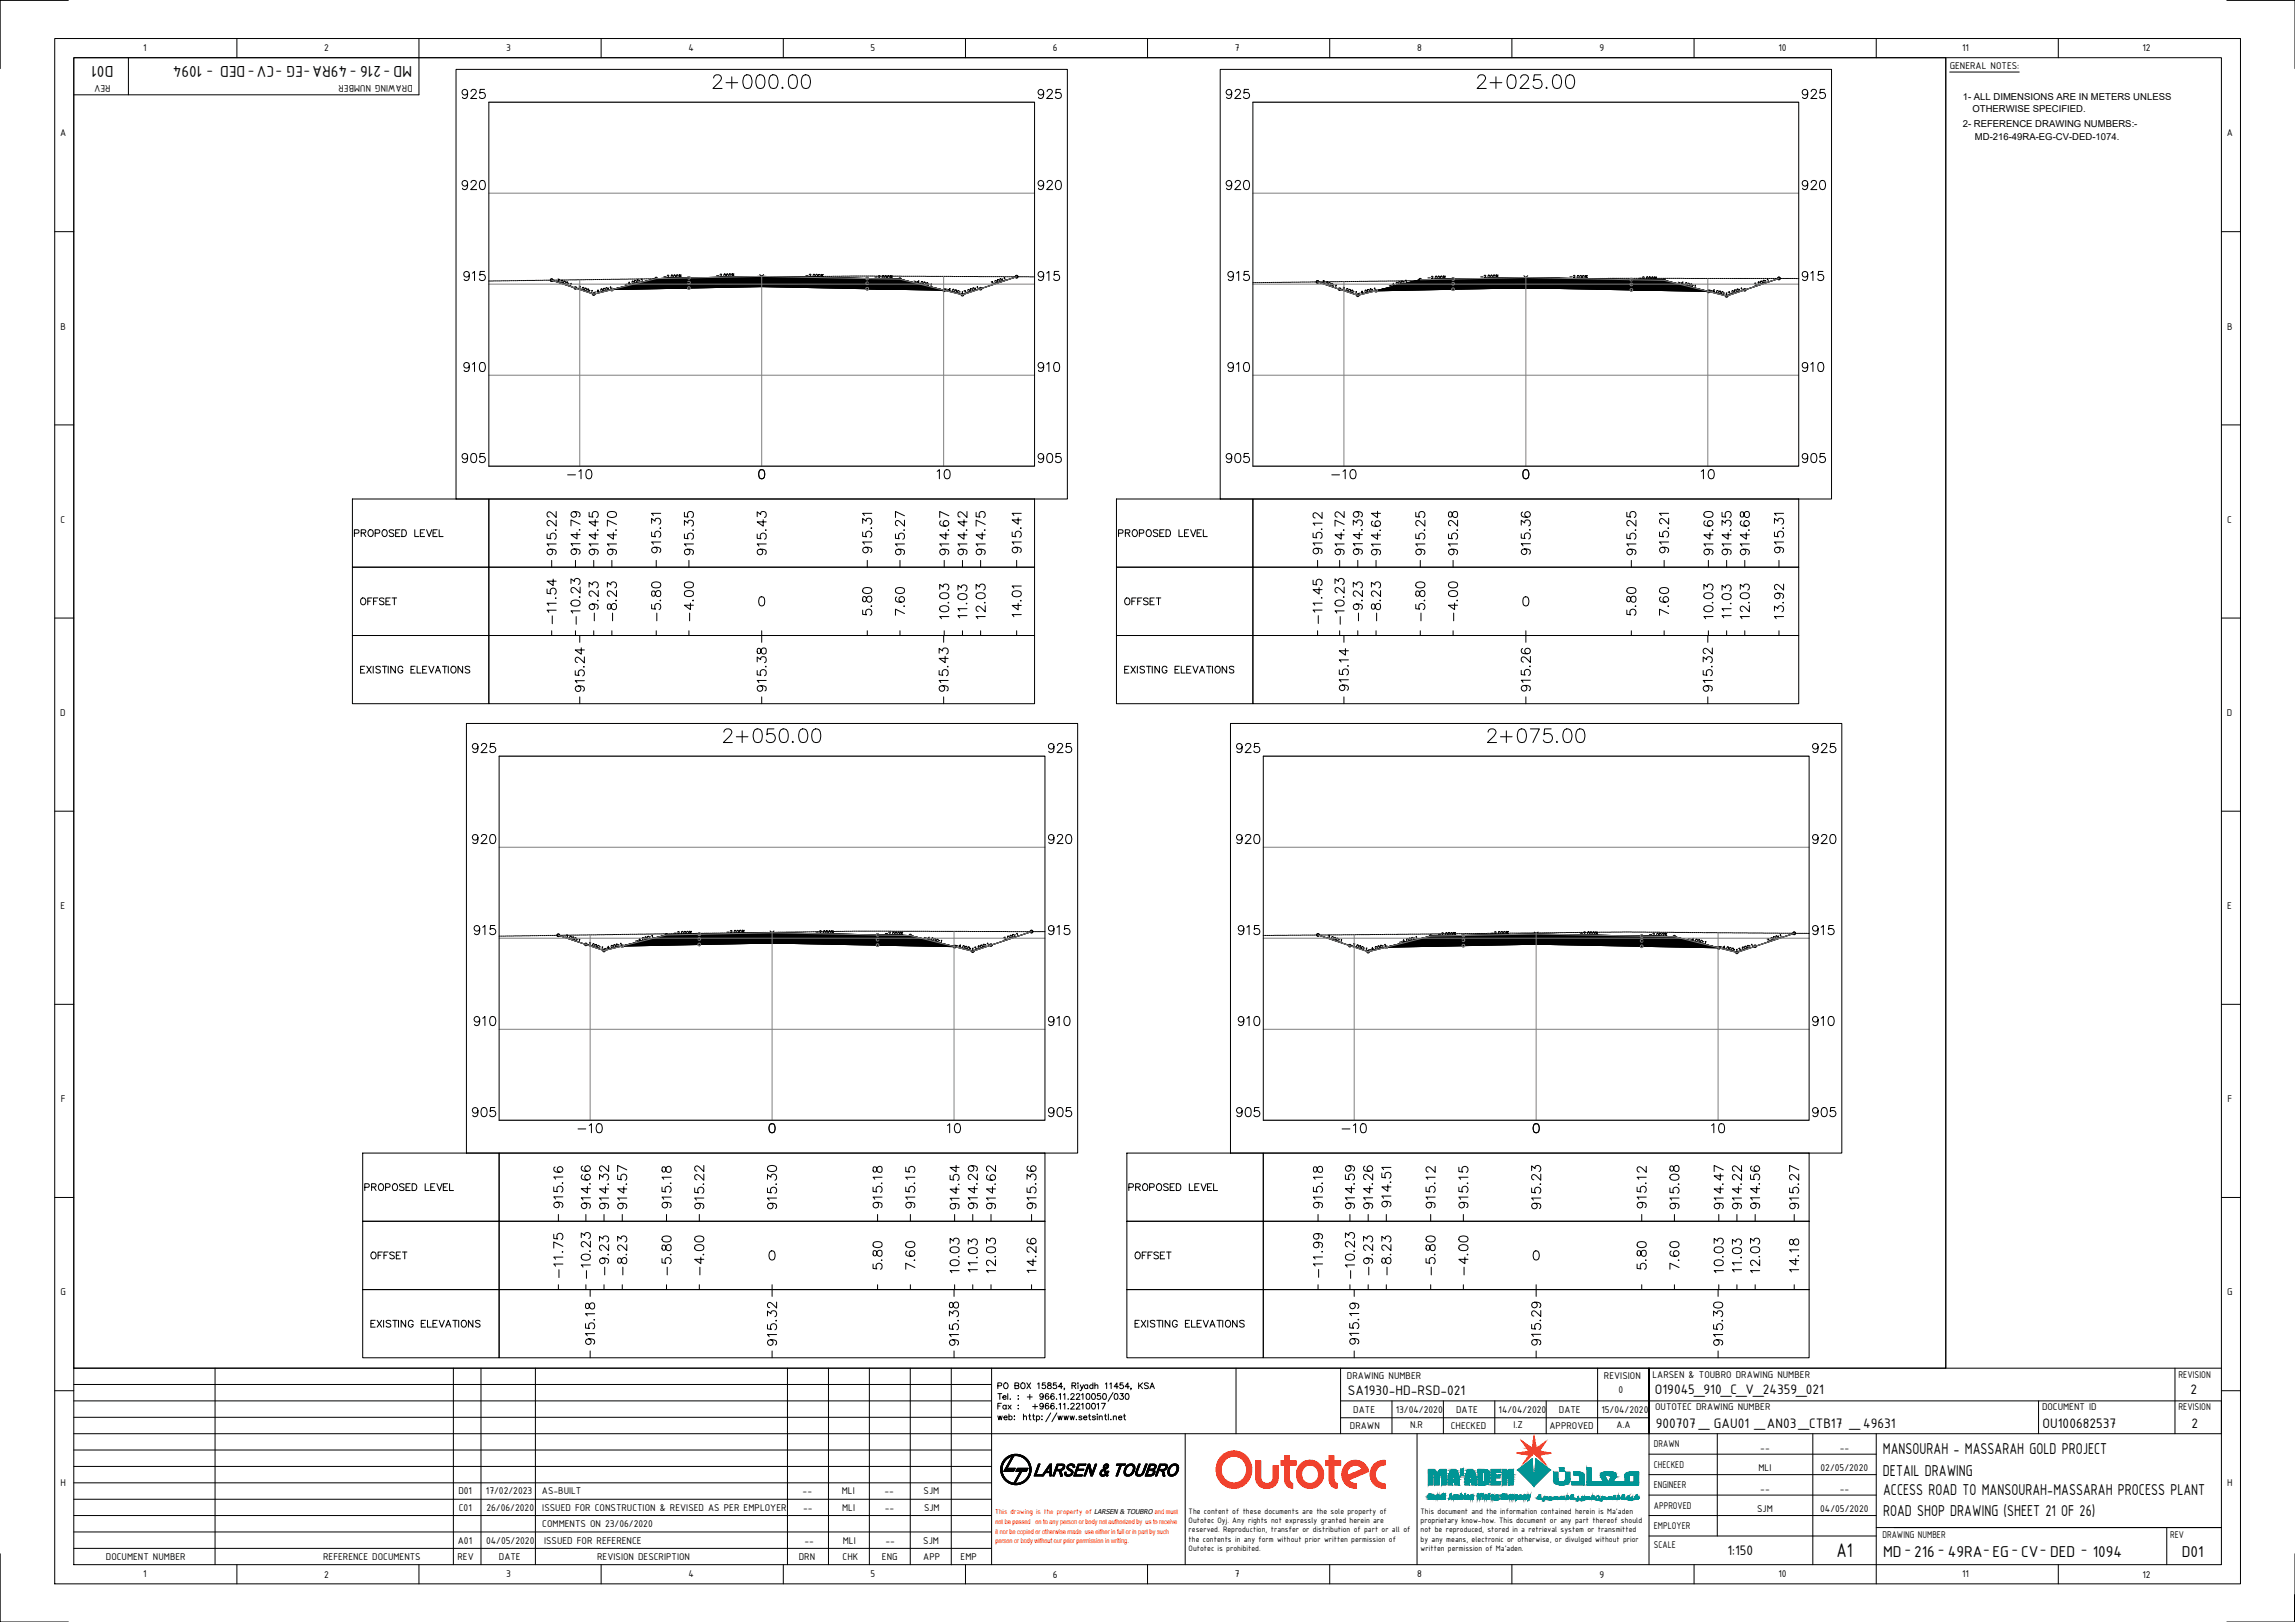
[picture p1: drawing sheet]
<svg xmlns="http://www.w3.org/2000/svg" width="841mm" height="594mm" viewBox="0 0 841 594" stroke-linecap="round" stroke-linejoin="round" font-family="sans-serif">
<defs><g id="words">
<g font-size="8.8">
<text x="260.3" y="33.5">2+000.00</text>
<text x="540.5" y="33.5">2+025.00</text>
<text x="264.2" y="273">2+050.00</text>
<text x="544.3" y="273">2+075.00</text>
</g>
<text font-size="7.8" x="673" y="570.3">A1</text>
<g font-size="7.1">
<text x="168.3" y="37.4">925</text>
<text x="379.6" y="37.4">925</text>
<text x="448.4" y="37.4">925</text>
<text x="659.7" y="37.4">925</text>
<text x="169" y="104.1">915</text>
<text x="379.6" y="104.1">915</text>
<text x="449.1" y="104.1">915</text>
<text x="659.7" y="104.1">915</text>
<text x="168.3" y="170.7">905</text>
<text x="379.6" y="170.7">905</text>
<text x="448.4" y="170.7">905</text>
<text x="659.7" y="170.7">905</text>
<text x="207.1" y="176.7">-10</text>
<text x="342.5" y="176.7">10</text>
<text x="487.2" y="176.7">-10</text>
<text x="622.7" y="176.7">10</text>
<text x="243.4" y="203.6" transform="rotate(-90 243.4 203.6)">915.31</text>
<text x="612.8" y="203.6" transform="rotate(-90 612.8 203.6)">915.21</text>
<text x="220.5" y="204.6" transform="rotate(-90 220.5 204.6)">914.45</text>
<text x="227.2" y="204.6" transform="rotate(-90 227.2 204.6)">914.70</text>
<text x="255.4" y="204.6" transform="rotate(-90 255.4 204.6)">915.35</text>
<text x="362.3" y="204.6" transform="rotate(-90 362.3 204.6)">914.75</text>
<text x="485.8" y="204.3" transform="rotate(-90 485.8 204.3)">915.12</text>
<text x="493.9" y="204.6" transform="rotate(-90 493.9 204.6)">914.72</text>
<text x="500.6" y="204.3" transform="rotate(-90 500.6 204.3)">914.39</text>
<text x="507.3" y="204.6" transform="rotate(-90 507.3 204.6)">914.64</text>
<text x="523.5" y="204.6" transform="rotate(-90 523.5 204.6)">915.25</text>
<text x="535.5" y="204.6" transform="rotate(-90 535.5 204.6)">915.28</text>
<text x="600.8" y="204.6" transform="rotate(-90 600.8 204.6)">915.25</text>
<text x="629" y="204.6" transform="rotate(-90 629 204.6)">914.60</text>
<text x="635.7" y="204.6" transform="rotate(-90 635.7 204.6)">914.35</text>
<text x="642.4" y="204.6" transform="rotate(-90 642.4 204.6)">914.68</text>
<text x="362.3" y="227.9" transform="rotate(-90 362.3 227.9)">12.03</text>
<text x="600.8" y="226.5" transform="rotate(-90 600.8 226.5)">5.80</text>
<text x="612.8" y="226.5" transform="rotate(-90 612.8 226.5)">7.60</text>
<text x="629" y="227.9" transform="rotate(-90 629 227.9)">10.03</text>
<text x="635.7" y="227.5" transform="rotate(-90 635.7 227.5)">11.03</text>
<text x="642.4" y="227.9" transform="rotate(-90 642.4 227.9)">12.03</text>
<text x="220.5" y="228.6" transform="rotate(-90 220.5 228.6)">-9.23</text>
<text x="227.2" y="228.6" transform="rotate(-90 227.2 228.6)">-8.23</text>
<text x="243.4" y="228.6" transform="rotate(-90 243.4 228.6)">-5.80</text>
<text x="255.4" y="228.6" transform="rotate(-90 255.4 228.6)">-4.00</text>
<text x="485.8" y="229.7" transform="rotate(-90 485.8 229.7)">-11.45</text>
<text x="493.9" y="230" transform="rotate(-90 493.9 230)">-10.23</text>
<text x="500.6" y="228.6" transform="rotate(-90 500.6 228.6)">-9.23</text>
<text x="507.3" y="228.6" transform="rotate(-90 507.3 228.6)">-8.23</text>
<text x="523.5" y="228.6" transform="rotate(-90 523.5 228.6)">-5.80</text>
<text x="535.5" y="228.6" transform="rotate(-90 535.5 228.6)">-4.00</text>
<text x="215.5" y="254.4" transform="rotate(-90 215.5 254.4)">915.24</text>
<text x="172.2" y="276.9">925</text>
<text x="383.5" y="276.9">925</text>
<text x="452.3" y="276.9">925</text>
<text x="663.2" y="276.9">925</text>
<text x="172.9" y="343.6">915</text>
<text x="383.5" y="343.6">915</text>
<text x="453" y="343.6">915</text>
<text x="663.2" y="343.6">915</text>
<text x="172.2" y="410.3">905</text>
<text x="383.5" y="410.3">905</text>
<text x="452.3" y="410.3">905</text>
<text x="663.2" y="410.3">905</text>
<text x="211" y="416.3">-10</text>
<text x="346.4" y="416.3">10</text>
<text x="491.1" y="416.3">-10</text>
<text x="626.2" y="416.3">10</text>
<text x="217.7" y="443.8" transform="rotate(-90 217.7 443.8)">914.66</text>
<text x="224.4" y="443.8" transform="rotate(-90 224.4 443.8)">914.32</text>
<text x="231.1" y="443.8" transform="rotate(-90 231.1 443.8)">914.57</text>
<text x="247.3" y="443.8" transform="rotate(-90 247.3 443.8)">915.18</text>
<text x="259.3" y="443.8" transform="rotate(-90 259.3 443.8)">915.22</text>
<text x="324.6" y="443.8" transform="rotate(-90 324.6 443.8)">915.18</text>
<text x="336.5" y="443.8" transform="rotate(-90 336.5 443.8)">915.15</text>
<text x="359.5" y="443.8" transform="rotate(-90 359.5 443.8)">914.29</text>
<text x="366.2" y="443.8" transform="rotate(-90 366.2 443.8)">914.62</text>
<text x="381" y="443.8" transform="rotate(-90 381 443.8)">915.36</text>
<text x="497.8" y="443.8" transform="rotate(-90 497.8 443.8)">914.59</text>
<text x="604.7" y="443.8" transform="rotate(-90 604.7 443.8)">915.12</text>
<text x="616.7" y="443.8" transform="rotate(-90 616.7 443.8)">915.08</text>
<text x="632.9" y="443.8" transform="rotate(-90 632.9 443.8)">914.47</text>
<text x="639.6" y="443.8" transform="rotate(-90 639.6 443.8)">914.22</text>
<text x="660.4" y="443.8" transform="rotate(-90 660.4 443.8)">915.27</text>
<text x="352.8" y="444.1" transform="rotate(-90 352.8 444.1)">914.54</text>
<text x="324.6" y="466" transform="rotate(-90 324.6 466)">5.80</text>
<text x="336.5" y="466" transform="rotate(-90 336.5 466)">7.60</text>
<text x="352.8" y="467.4" transform="rotate(-90 352.8 467.4)">10.03</text>
<text x="359.5" y="467.1" transform="rotate(-90 359.5 467.1)">11.03</text>
<text x="366.2" y="467.4" transform="rotate(-90 366.2 467.4)">12.03</text>
<text x="381" y="467.4" transform="rotate(-90 381 467.4)">14.26</text>
<text x="604.7" y="466" transform="rotate(-90 604.7 466)">5.80</text>
<text x="616.7" y="466" transform="rotate(-90 616.7 466)">7.60</text>
<text x="632.9" y="467.4" transform="rotate(-90 632.9 467.4)">10.03</text>
<text x="639.6" y="467.1" transform="rotate(-90 639.6 467.1)">11.03</text>
<text x="660.4" y="467.1" transform="rotate(-90 660.4 467.1)">14.18</text>
<text x="217.7" y="469.5" transform="rotate(-90 217.7 469.5)">-10.23</text>
<text x="224.4" y="468.1" transform="rotate(-90 224.4 468.1)">-9.23</text>
<text x="231.1" y="468.1" transform="rotate(-90 231.1 468.1)">-8.23</text>
<text x="247.3" y="468.1" transform="rotate(-90 247.3 468.1)">-5.80</text>
<text x="259.3" y="468.1" transform="rotate(-90 259.3 468.1)">-4.00</text>
<text x="497.8" y="469.5" transform="rotate(-90 497.8 469.5)">-10.23</text>
</g>
<g font-size="6.6">
<text x="168.3" y="70.6">920</text>
<text x="379.6" y="70.6">920</text>
<text x="448.4" y="70.6">920</text>
<text x="659.7" y="70.6">920</text>
<text x="169" y="137.2">910</text>
<text x="379.6" y="137.2">910</text>
<text x="449.1" y="137.2">910</text>
<text x="659.7" y="137.2">910</text>
<text x="320.7" y="203.6" transform="rotate(-90 320.7 203.6)">915.31</text>
<text x="375.4" y="203.6" transform="rotate(-90 375.4 203.6)">915.41</text>
<text x="654.8" y="203.6" transform="rotate(-90 654.8 203.6)">915.31</text>
<text x="205" y="204.6" transform="rotate(-90 205 204.6)">915.22</text>
<text x="213.8" y="204.3" transform="rotate(-90 213.8 204.3)">914.79</text>
<text x="281.9" y="204.6" transform="rotate(-90 281.9 204.6)">915.43</text>
<text x="332.7" y="204.6" transform="rotate(-90 332.7 204.6)">915.27</text>
<text x="348.9" y="204.6" transform="rotate(-90 348.9 204.6)">914.67</text>
<text x="355.6" y="204.6" transform="rotate(-90 355.6 204.6)">914.42</text>
<text x="562" y="204.3" transform="rotate(-90 562 204.3)">915.36</text>
<text x="320.7" y="226.5" transform="rotate(-90 320.7 226.5)">5.80</text>
<text x="332.7" y="226.5" transform="rotate(-90 332.7 226.5)">7.60</text>
<text x="348.9" y="227.9" transform="rotate(-90 348.9 227.9)">10.03</text>
<text x="355.6" y="227.5" transform="rotate(-90 355.6 227.5)">11.03</text>
<text x="375.4" y="227.2" transform="rotate(-90 375.4 227.2)">14.01</text>
<text x="654.8" y="227.9" transform="rotate(-90 654.8 227.9)">13.92</text>
<text x="205" y="229.7" transform="rotate(-90 205 229.7)">-11.54</text>
<text x="213.8" y="230" transform="rotate(-90 213.8 230)">-10.23</text>
<text x="281.9" y="254.4" transform="rotate(-90 281.9 254.4)">915.38</text>
<text x="348.5" y="254.4" transform="rotate(-90 348.5 254.4)">915.43</text>
<text x="495.3" y="254.4" transform="rotate(-90 495.3 254.4)">915.14</text>
<text x="562" y="254.4" transform="rotate(-90 562 254.4)">915.26</text>
<text x="628.6" y="254.4" transform="rotate(-90 628.6 254.4)">915.32</text>
<text x="172.2" y="310.1">920</text>
<text x="383.5" y="310.1">920</text>
<text x="452.3" y="310.1">920</text>
<text x="663.2" y="310.1">920</text>
<text x="172.9" y="376.8">910</text>
<text x="383.5" y="376.8">910</text>
<text x="453" y="376.8">910</text>
<text x="663.2" y="376.8">910</text>
<text x="207.4" y="443.4" transform="rotate(-90 207.4 443.4)">915.16</text>
<text x="285.8" y="443.8" transform="rotate(-90 285.8 443.8)">915.30</text>
<text x="485.8" y="443.8" transform="rotate(-90 485.8 443.8)">915.18</text>
<text x="504.1" y="443.8" transform="rotate(-90 504.1 443.8)">914.26</text>
<text x="510.8" y="443.4" transform="rotate(-90 510.8 443.4)">914.51</text>
<text x="527" y="443.8" transform="rotate(-90 527 443.8)">915.12</text>
<text x="539" y="443.8" transform="rotate(-90 539 443.8)">915.15</text>
<text x="565.9" y="443.8" transform="rotate(-90 565.9 443.8)">915.23</text>
<text x="645.9" y="443.8" transform="rotate(-90 645.9 443.8)">914.56</text>
<text x="645.9" y="467.4" transform="rotate(-90 645.9 467.4)">12.03</text>
<text x="207.4" y="469.2" transform="rotate(-90 207.4 469.2)">-11.75</text>
<text x="485.8" y="469.2" transform="rotate(-90 485.8 469.2)">-11.99</text>
<text x="504.1" y="468.1" transform="rotate(-90 504.1 468.1)">-9.23</text>
<text x="510.8" y="468.1" transform="rotate(-90 510.8 468.1)">-8.23</text>
<text x="527" y="468.1" transform="rotate(-90 527 468.1)">-5.80</text>
<text x="539" y="468.1" transform="rotate(-90 539 468.1)">-4.00</text>
<text x="219.1" y="493.5" transform="rotate(-90 219.1 493.5)">915.18</text>
<text x="285.8" y="493.9" transform="rotate(-90 285.8 493.9)">915.32</text>
<text x="352.4" y="493.9" transform="rotate(-90 352.4 493.9)">915.38</text>
<text x="499.2" y="493.5" transform="rotate(-90 499.2 493.5)">915.19</text>
<text x="565.9" y="493.9" transform="rotate(-90 565.9 493.9)">915.29</text>
<text x="632.5" y="493.9" transform="rotate(-90 632.5 493.9)">915.30</text>
</g>
<g font-size="6.2">
<text x="41.6" y="24.1" transform="rotate(180 41.6 24.1)">D01</text>
<text x="74.2" y="24.1" transform="rotate(180 74.2 24.1)">1094</text>
<text x="100.4" y="24.1" transform="rotate(180 100.4 24.1)">CV DED</text>
<text x="127.3" y="24.1" transform="rotate(180 127.3 24.1)">49RA EG</text>
<text x="139.6" y="24.1" transform="rotate(180 139.6 24.1)">216</text>
<text x="151" y="24.1" transform="rotate(180 151 24.1)">MD</text>
<text x="129.1" y="197.9">PROPOSED LEVEL</text>
<text x="408.9" y="197.9">PROPOSED LEVEL</text>
<text x="132.6" y="437.4">PROPOSED LEVEL</text>
<text x="412.7" y="437.4">PROPOSED LEVEL</text>
<text x="690" y="532.6">MANSOURAH - MASSARAH GOLD PROJECT</text>
<text x="690" y="540.5">DETAIL DRAWING</text>
<text x="690.1" y="547.6">ACCESS ROAD TO MANSOURAH-MASSARAH PROCESS PLANT</text>
<text x="690.1" y="555.1">ROAD SHOP DRAWING (SHEET 21 OF 26)</text>
<text x="690.1" y="570.1">MD</text>
<text x="701.4" y="570.1">216</text>
<text x="713.8" y="570.1">49RA EG</text>
<text x="740.6" y="570.1">CV DED</text>
<text x="766.9" y="570.1">1094</text>
<text x="799.5" y="570.1">D01</text>
</g>
<g font-size="5.7">
<text x="131.2" y="222.6">OFFSET</text>
<text x="411.3" y="222.6">OFFSET</text>
<text x="131.2" y="247.6">EXISTING ELEVATIONS</text>
<text x="411.3" y="247.6">EXISTING ELEVATIONS</text>
<text x="135.1" y="462.1">OFFSET</text>
<text x="415.2" y="462.1">OFFSET</text>
<text x="135.1" y="487.2">EXISTING ELEVATIONS</text>
<text x="415.2" y="487.2">EXISTING ELEVATIONS</text>
</g>
<g font-size="5.4">
<text x="75.6" y="27">-</text>
<text x="90.8" y="27">-</text>
<text x="101" y="27">-</text>
<text x="111.3" y="27">-</text>
<text x="128.2" y="27">-</text>
<text x="140.6" y="27">-</text>
<text x="493.9" y="511.1">SA1930-HD-RSD-021</text>
<text x="606.5" y="510.6">O19045_910_C_V_24359_021</text>
<text x="802.7" y="510.6">2</text>
<text x="606.8" y="523.1">900707 _ GAU01 _AN03 _CTB17 _49631</text>
<text x="748.5" y="523.1">OU100682537</text>
<text x="803" y="523.1">2</text>
<text x="633" y="569.7">1:150</text>
<text x="697.9" y="569">-</text>
<text x="710.1" y="569">-</text>
<text x="726.8" y="569">-</text>
<text x="737.1" y="569">-</text>
<text x="747.5" y="569">-</text>
<text x="762.5" y="569">-</text>
</g>
<g font-size="3.9">
<text x="52.5" y="18.8">1</text>
<text x="118.8" y="18.9">2</text>
<text x="185.5" y="18.7">3</text>
<text x="252.3" y="18.8">4</text>
<text x="319" y="18.7">5</text>
<text x="385.9" y="18.8">6</text>
<text x="452.6" y="18.8">7</text>
<text x="519.3" y="18.8">8</text>
<text x="586.1" y="18.7">9</text>
<text x="651.7" y="18.8">10</text>
<text x="719.1" y="18.8">11</text>
<text x="785.1" y="18.9">12</text>
<text x="714.5" y="25.4">GENERAL NOTES:</text>
<text x="40.5" y="31" transform="rotate(180 40.5 31)">REV</text>
<text x="151.2" y="31" transform="rotate(180 151.2 31)">DRAWING NUMBER</text>
<text x="22" y="50">A</text>
<text x="816" y="50">A</text>
<text x="22.2" y="120.7">B</text>
<text x="816.2" y="120.7">B</text>
<text x="22.2" y="191.4">C</text>
<text x="816.2" y="191.4">C</text>
<text x="22.1" y="262.2">D</text>
<text x="816.1" y="262.2">D</text>
<text x="22.2" y="333">E</text>
<text x="816.2" y="333">E</text>
<text x="22.3" y="403.7">F</text>
<text x="816.3" y="403.7">F</text>
<text x="22.2" y="474.4">G</text>
<text x="816.2" y="474.4">G</text>
<text x="493.6" y="505.2">DRAWING NUMBER</text>
<text x="587.8" y="505.2">REVISION</text>
<text x="605.6" y="504.6">LARSEN &amp; TOUBRO DRAWING NUMBER</text>
<text x="798.3" y="504.6">REVISION</text>
<text x="593.1" y="510.1">0</text>
<text x="495.9" y="517.5">DATE</text>
<text x="511.5" y="517.5">13/04/2020</text>
<text x="533.6" y="517.5">DATE</text>
<text x="549.2" y="517.5">14/04/2020</text>
<text x="571.3" y="517.5">DATE</text>
<text x="586.9" y="517.5">15/04/2020</text>
<text x="606.5" y="516.6">OUTOTEC DRAWING NUMBER</text>
<text x="748.3" y="516.6">DOCUMENT ID</text>
<text x="798.3" y="516.6">REVISION</text>
<text x="494.7" y="523.3">DRAWN</text>
<text x="516.7" y="523">N.R</text>
<text x="531.7" y="523.3">CHECKED</text>
<text x="554.6" y="523">I.Z</text>
<text x="567.8" y="523.3">APPROVED</text>
<text x="592.4" y="523">A.A</text>
<text x="606.1" y="530.1">DRAWN</text>
<text x="645.1" y="531.3">--</text>
<text x="674.2" y="531.3">--</text>
<text x="606.1" y="537.6">CHECKED</text>
<text x="644.4" y="538.8">MLI</text>
<text x="667.2" y="538.8">02/05/2020</text>
<text x="22.2" y="544.2">H</text>
<text x="606.1" y="545.1">ENGINEER</text>
<text x="816.2" y="544.2">H</text>
<text x="168" y="547.3">D01</text>
<text x="178.1" y="547.3">17/02/2023</text>
<text x="198.6" y="547.3">AS-BUILT</text>
<text x="294.1" y="547.3">--</text>
<text x="308.5" y="547.3">MLI</text>
<text x="324.1" y="547.3">--</text>
<text x="338.4" y="547.3">SJM</text>
<text x="645.1" y="546.4">--</text>
<text x="674.2" y="546.4">--</text>
<text x="168.1" y="553.4">C01</text>
<text x="178.3" y="553.4">26/06/2020</text>
<text x="198.7" y="553.4">ISSUED FOR CONSTRUCTION &amp; REVISED AS PER EMPLOYER</text>
<text x="294.3" y="553.4">--</text>
<text x="308.6" y="553.4">MLI</text>
<text x="324.3" y="553.4">--</text>
<text x="338.6" y="553.4">SJM</text>
<text x="606.1" y="552.6">APPROVED</text>
<text x="643.9" y="553.9">SJM</text>
<text x="667" y="553.9">04/05/2020</text>
<text x="198.7" y="559.4">COMMENTS ON 23/06/2020</text>
<text x="606.1" y="560.1">EMPLOYER</text>
<text x="689.8" y="563.2">DRAWING NUMBER</text>
<text x="795.3" y="563.2">REV</text>
<text x="167.8" y="565.6">A01</text>
<text x="178.1" y="565.6">04/05/2020</text>
<text x="199.4" y="565.6">ISSUED FOR REFERENCE</text>
<text x="294.8" y="565.6">--</text>
<text x="308.8" y="565.6">MLI</text>
<text x="324.5" y="565.6">--</text>
<text x="338.4" y="565.6">SJM</text>
<text x="606.1" y="567">SCALE</text>
<text x="38.8" y="571.3">DOCUMENT NUMBER</text>
<text x="118.4" y="571.3">REFERENCE DOCUMENTS</text>
<text x="167.7" y="571.3">REV</text>
<text x="182.8" y="571.3">DATE</text>
<text x="218.8" y="571.3">REVISION DESCRIPTION</text>
<text x="292.7" y="571.3">DRN</text>
<text x="308.8" y="571.3">CHK</text>
<text x="323.2" y="571.3">ENG</text>
<text x="338.4" y="571.3">APP</text>
<text x="352" y="571.3">EMP</text>
<text x="52.5" y="577.7">1</text>
<text x="118.8" y="577.8">2</text>
<text x="185.5" y="577.7">3</text>
<text x="252.3" y="577.7">4</text>
<text x="319" y="577.7">5</text>
<text x="385.9" y="577.8">6</text>
<text x="452.6" y="577.7">7</text>
<text x="519.3" y="577.7">8</text>
<text x="586.1" y="577.9">9</text>
<text x="651.7" y="577.7">10</text>
<text x="719.1" y="577.7">11</text>
<text x="785.1" y="577.8">12</text>
</g>
<g font-size="3.5">
<text x="719.3" y="36.5">1- ALL DIMENSIONS ARE IN METERS UNLESS</text>
<text x="722.8" y="41.2">OTHERWISE SPECIFIED.</text>
<text x="719.3" y="46.5">2- REFERENCE DRAWING NUMBERS:-</text>
<text x="723.7" y="51.4">MD-216-49RA-EG-CV-DED-1074.</text>
</g>
<g font-size="3.1">
<text x="435.6" y="554.6">The content of these documents are the sole property of</text>
<text x="435.6" y="557.9">Outotec Oyj. Any rights not expressly granted herein are</text>
<text x="520.6" y="554.6">This document and the information contained herein is Ma'aden</text>
<text x="520.6" y="557.9">proprietary know-how. This document or any part thereof should</text>
<text x="435.6" y="561.3">reserved. Reproduction, transfer or distribution of part or all of</text>
<text x="520.6" y="561.3">not be reproduced, stored in a retrieval system or transmitted</text>
<text x="435.6" y="564.6">the contents in any form without prior written permission of</text>
<text x="435.6" y="567.9">Outotec is prohibited.</text>
<text x="520.6" y="564.6">by any means, electronic or otherwise, or divulged without prior</text>
<text x="520.6" y="567.9">written permission of Ma'aden.</text>
</g>
<text font-size="2.8" fill="#f00" x="364.7" y="554.5">This drawing is the property of</text>
<text font-size="2.5" x="400.9" y="554.5">LARSEN &amp; TOUBRO and must</text>
<g font-size="2.5" fill="#f00">
<text x="364.8" y="558.1">not be passed on to any person or body not authorized by us to receive</text>
<text x="364.8" y="561.7">it nor be copied or otherwise made use either in full or in part by such</text>
<text x="364.8" y="565.3">person or body without our prior permission in writing.</text>
</g>
</g></defs>
<!-- layer: C-ROAD-SCTN -->
<g fill="none" stroke="#000" stroke-width=".37">
<path d="M181.2 102.9h.5M182 102.9h.4M182.7 102.9h.5M184 102.8l-.5 .1M184.2 102.8h.5M184.9 102.8h.5M185.7 102.8h.5M187 102.8h-.5M187.2 102.8h.5M187.9 102.8h.6M188.7 102.8h.5M190 102.8h-.5"/>
<path d="M190.2 102.8h.5M191 102.8h.5M191.7 102.8h.5M192.9 102.7l-.4 .1M193.2 102.7h.5M194 102.7h.5M194.7 102.7h.5M195.4 102.7h.5M196.2 102.7h.5M197 102.7h.5M197.7 102.7h.5M198.4 102.7h.6"/>
<path d="M199.2 102.6h.5M200 102.6h.5M200.7 102.6h.5M201.5 102.6h.5M203 102.6h.4M203.7 102.6h.5M204.5 102.6h.5M204.5 102.2l.5 .1-.4 .3a.34 .34 0 0 1 .2 .5 .34 .34 0 0 1-.6 0v-.2M205.1 103.3h.1M205.7 102.5l-.5 .1M205.9 102.5h.5M206.7 102.5h.5"/>
<path d="M207.5 102.5h.5M208.2 104.4h.1M208.4 103.8h.1M208.7 102.5h-.5M208.9 102.5h.6M209.1 103.9l.3-.1-.3 .9M209.7 102.5h.5M210.5 102.5h.5M211.7 102.5h-.5M211.9 102.5h.6M212.2 104.7l.5 .2-.4 .3a.34 .34 0 0 1 .2 .5 .34 .34 0 0 1-.6-.1v-.1M212.8 105.9h.1"/>
<path d="M212.7 102.5h.5M213.5 102.5h.4M214.7 102.4l-.5 .1M215 102.4h.5M215.7 102.4h.5M215.9 106.9h.1M216.1 106.4h.1M216.4 102.4h.5M216.8 106.4h.3l-.3 .9M217.7 102.4h-.5M218 102.4h.5M218.4 106.9l-.8 .2"/>
<path d="M218.7 102.4h.5M219.4 102.4h.5M219.5 106.7l-.7 .2 .3-.8 .3 1M219.9 106.9h.1M220.2 102.4h.5M221 102.3h.5M221.7 102.3h.5M222.4 102.3h.6M223 105.6h.1M223.1 106.1h.1M223.2 102.3h.5M223.6 105.3l.2-.3 .2 1"/>
<path d="M224 102.3h.4M224.7 102.3h.5M225.5 102.3h.5M226.2 102.3h.5M227.4 102.2l-.4 .1M227.7 102.2h.5M228.5 102.2h.5M229.2 102.2h.5M229.9 104l-.8 .2M230.4 102.2h-.5M230.7 102.2h.5M231 103.9l-.7 .1 .3-.7 .2 .9"/>
<path d="M231.3 104l.1 .1M231.5 102.2h.5M232.2 102.2h.5M232.9 103.9l-8.7 2.2 54.9-1.1M233.5 102.2h-.6M233.7 102.2h.5M234.4 102.7h.1M234.5 102.2h.4M234.6 103.2h.1M235 102.4l.2-.3 .2 1M235.2 102.2h.5M236.5 102.1l-.5 .1"/>
<path d="M236.7 102.1h.5M237.5 102.1h.4M238.2 102.1h.5M239.5 102.1h-.5M239.7 102.1h.5M240.4 102.1h.5M240.5 102l12-.2-12 .2-7.6 1.9 19.6-.4M240.5 102l-22.9 5.8-15.4-5.2h.5M241.2 102.1h.5M242 102.1h.5M242.7 102h.5M243.3 101.4h.8"/>
<path d="M243.4 102h.6M244.2 102h.5M244.5 101l.2-.2 .4 .1-.6 .9 .7-.1M245 102h.5M245.5 101.7h.1M245.7 102h.5M246.5 102h.5M247.2 102h.5M248 102h.4M248.7 102h.5M249 100.7l-.1 .3v-.3h.7l-.8 1M249.4 101.4l.2 .2z"/>
<path d="M249.5 102h.6M250.3 102h.6M251.1 102h.5M251.8 101.9h.5M252.5 103.5v2l26.6-.5M252.5 101.8v3.7v-2M252.5 101.8l-12 .2M252.5 103.5v-1.7l-12 .2-7.6 1.9M252.5 103.5l-19.6 .4-8.7 2.2 28.3-.6M252.5 101.3v.5M252.6 101.9h.5M253.4 101.9h.4"/>
<path d="M254.1 101.9h.5M255.3 101.9h-.5M255.6 101.9h.5M256.4 101.9h.4M257.1 101.9h.5M258.3 101.8l-.5 .1M258.6 101.8h.5M259.3 101.8h.5M260.1 101.8h.5M261.4 101.8h-.6M261.6 101.8h.5M262.3 101.8h.5"/>
<path d="M262.6 101h.9M263.1 101.8h.5M263.8 101.8h.5M263.9 100.6l.2-.2 .3 .2-.6 .8h.7M264.6 101.7h.5M264.8 101.3h.1M265.3 101.7h.5M266.1 101.7h.5M266.9 101.7h.4M267.6 101.7h.5M268.3 100.3l.1 .3h-.2l.1-.3h.7l-.9 1M268.3 101.7h.5"/>
<path d="M268.7 101l.2-.1v.3zM269.1 101.7h.5M269.8 101.7h.5M271.1 101.7h-.5M271.3 101.7h.6M272.1 101.7h.5M272.8 101.7h.5M274.1 101.6l-.5 .1M274.3 101.6h.6M275.1 101.6h.5M275.8 101.6h.5M277.1 101.6h-.5"/>
<path d="M277.4 101.6h.4M278.1 101.6h.5M278.4 100.6l1.5 1.4M278.8 101.6h.6M279.1 101.2v.3l50.7 .7M279.1 101.5l38.7 .7v.5l-38.7-.8zM279.1 101.9l38.7 .8v1M279.1 101.9v1.1l58.2 1.2M279.1 103l38.7 .7v2.1l-38.7-.8zM279.1 101.5v3.5M279.1 101.5l-26.6 .5v-.2M279.1 101.5l-26.6 .5v.5l26.6-.6"/>
<path d="M279.1 101.9l-26.6 .6v1M279.1 101.2l-38.6 .8 38.6-.8M279.1 101.2l50.7 1M279.1 101.5l38.7 .7M279.1 101.9l38.7 .8M279.1 101.2v.3M279.1 101.2l-38.6 .8M279.1 101.9l-26.6 .6M279.9 100.6l-1.5 1.4M280.1 101.5l-.5 .1M280.4 101.5h.5M281.2 101.5h.5"/>
<path d="M281.9 101.5h.5M283.2 101.5h-.6M283.4 101.5h.5M284.2 101.5h.5M284.9 101.5h.5M285.7 101.5h.5M286.4 101.4h.5M287.2 101.4h.4M287.9 101.4h.5M288.7 101.4h.5M289.9 101.4h-.5M290.2 101.4h.4"/>
<path d="M290.9 101.4h.5M291.7 101.4h.5M292.9 101.4h-.5M293.1 101.4h.6M293.9 101.4h.5M294.7 101.4h.5M295.3 101h.8M295.9 101.3l-.5 .1M296.1 101.3h.6M296.6 100.7l.5-.2-.6 .9h.7M296.9 101.3h.5M297.5 101.4h.1"/>
<path d="M297.7 101.3h.4M298.9 101.3h-.5M299.2 101.3h.5M299.9 101.3h.5M300.7 101.3h.4M301.1 100.5l-.2 .4 .1-.4h.7l-.9 1M301.3 101.3l.3-.1 .1 .2zM301.4 101.3h.5M302.2 101.2h.5M302.9 101.2h.5M303.6 101.2h.6M304.4 101.2h.5"/>
<path d="M305.2 101.2h.5M305.9 101.2h.5M306.6 101.2h.6M307.4 101.2h.5M308.7 101.1l-.5 .1M308.9 101.1h.5M309.7 101.1h.5M310.4 101.1h.5M311.6 101.1h-.4M311.9 101.1h.5M312.7 101.1h.5M313.4 101.1h.7"/>
<path d="M314.3 101.1h.5M315 101.1h.5M315.8 101.1h.5M316.6 101.1h.4M317.3 101.1h.5M317.8 103.7v-1.7l12 .2 7.5 2M317.8 101.5v4.3l28.2 .5-8.7-2.1-19.5-.5M317.8 103.7l-38.7-.7-46.2 .9M318 101.1h.5M318.8 101.1h.5M319.5 101.1h.5M320.3 101.1h.5"/>
<path d="M320.6 101.5h.9M321 101.1h.5M321.8 101.1h.5M321.9 101.2l.2-.3 .4 .2-.7 .9h.7M322.5 101.1h.5M322.9 101.9h.1M323.3 101.1h.5M324 101.1h.6M324.8 101.1h.5M325.5 101.1h.5M326.3 101.1h.5M326.4 101l-.2 .4 .1-.4h.7l-.9 1"/>
<path d="M327.1 101.1h.4M327.8 101.1h.5M328.5 101.1h.5M329.3 101.1h.5M329.8 102.2l-50.7-1 50.7 1M329.8 102.2l-12-.2 12 .2 7.5 2-19.5-.5M330 101.1l.5 .1M330.8 101.2h.5M331.5 101.2h.5M332.3 101.2h.5M333 101.2h.5M333.8 101.2h.5"/>
<path d="M334.5 101.2h.6M334.9 102.9l.9 .2M335.3 101.2h.5M336 101.2h.5M336.8 103.5l-.7-.2 .6-.5-.2 1M336.8 101.2h.5M337 103.8v.1M337.3 104.2l8.7 2.1-66.9-1.3M337.6 101.2h.4M338.3 101.2h.5M339 101.2h.5M339.8 101.2h.5"/>
<path d="M340.3 104.6h.1M340.4 104h.1M340.6 101.2h.4M341.1 104.1l.3-.2-.3 1M341.3 101.2h.5M342 101.2h.5M342.8 101.2h.5M343.5 101.2h.5M344.3 101.2h.5M345 101.2h.6M345.8 101.2h.5M346.4 105.8l.8 .2"/>
<path d="M346.5 101.2h.5M347.3 101.2h.5M348.1 101.2h.5M348.3 106.4l-.8-.2 .7-.6-.3 1M348.5 106.7h.1M348.8 101.2l.5 .1M349.5 101.3h.5M350.3 101.3h.5M351.1 101.3h.4M351.7 107.5h.1M351.8 106.9h.1M351.8 101.3h.5"/>
<path d="M352.5 106.9l.3-.1-.3 1M352.5 101.3h.5M353.3 106.6l.5-.2-.2 .5a.34 .34 0 0 1 .4 .2 .34 .34 0 0 1-.1 .4 .34 .34 0 0 1-.5-.1M353.3 101.3h.5M354 101.3h.5M354.4 107.1l.1 .1M354.8 101.3h.5M355.5 101.3h.6M356.3 101.3h.5M357 101.3h.5M357.4 105.6h.1M357.6 106.1h.1"/>
<path d="M357.8 101.3h.5M358 105.2l.2-.3 .3 1M358.5 101.3h.6M359.3 101.3h.5M360 101.3h.5M360.8 101.3h.5M361.6 101.3h.4M362.3 101.3h.5M363 101.3h.5M363.2 103.3l.5-.2-.2 .4a.34 .34 0 0 1 .5 .4 .34 .34 0 0 1-.6 .2M363.8 101.3h.5M364.3 103.8l.1 .1"/>
<path d="M364.6 101.3h.4M365.3 101.3h.5M366 101.3h.6M366.8 101.3h.5M367.4 102.2h.1M367.5 102.8h.1M367.5 101.3l.5 .1M367.9 101.9l.2-.3 .3 1M368.3 101.4h.5M369 101.4h.6M369.8 101.4h.5M370.5 101.4h.5"/>
<path d="M371.3 101.4h.5M372.1 101.4h.4M372.6 101.4l-19.9 6.6-22.9-5.8M372.8 101.4h.5M373.5 101.4h.5M374.3 101.4h.5M375.1 101.4h.4M375.8 101.4h.5M376.5 101.4h.5M461.3 103.5h.5M462 103.5h.5M462.8 103.5h.5"/>
<path d="M463.5 103.5h.5M464.3 103.5h.5M465 103.5h.5M466.3 103.4l-.5 .1M466.5 103.4h.5M467.3 103.4h.5M468 103.4h.5M468.8 103.4h.5M470 103.4h-.5M470.3 103.4h.5M471 103.4h.5M471.8 103.4h.5"/>
<path d="M472.5 103.4h.5M473.3 103.3h.5M474 103.3h.5M474.8 103.3h.5M475.5 103.3h.5M476.8 103.3h-.5M477 103.3h.5M477.8 103.3h.5M478.5 103.3h.5M479.3 103.3h.5M480.5 103.3h-.5M480.8 103.3h.5"/>
<path d="M481.5 103.3h.5M483 103.3h.5M483.8 103.2h.5M484.5 103.2h.5M484.9 102.7l.4 .2-.3 .2a.34 .34 0 0 1 .2 .4 .34 .34 0 0 1-.4 .3 .34 .34 0 0 1-.3-.4M485.3 103.2h.5M485.4 103.9h.1M486 103.2h.5M486.8 103.2h.5M487.5 103.2h.5M488.3 103.2h.5M488.6 104.9h.1"/>
<path d="M488.8 104.4h.1M489 103.2h.5M489.4 104.5l.3-.2-.3 1M489.8 103.2h.5M491 103.1l-.5 .1M491.3 103.1h.5M492 103.1h.5M492.2 105.2l.5 .1-.4 .3a.33 .33 0 0 1 .2 .5 .33 .33 0 0 1-.6 0v-.2M492.8 106.3v.1M492.8 103.1h.5M493.5 103.1h.5M494.8 103.1h-.5"/>
<path d="M495 103.1h.5M495.8 103.1h.5M496 107.4h.1M496.1 106.8h.1M496.5 103.1h.5M496.8 106.9l.3-.1-.3 .9M497.3 103.1h.5M498 103.1h.5M498.5 107.3l-.9 .2M498.8 103.1h.5M499.5 103.1h.5M499.6 107.2l-.8 .1 .3-.7 .3 .9"/>
<path d="M499.9 107.3h.1M500.3 103.1h.5M501.5 103l-.5 .1M501.8 103h.5M502.5 103h.5M503 106h.1M503.1 106.5h.1M503.3 103h.5M503.6 105.7l.2-.3 .2 1M504 103h.5M505.3 103h-.5M505.5 103h.5"/>
<path d="M506.3 103h.5M507 103h.5M507.8 103h.5M508.5 102.9h.5M509.3 102.9h.5M509.9 104.5l-.8 .2M510 102.9h.5M510.8 102.9h.5M511 104.3l-.7 .2 .3-.8 .3 1M511.3 104.5h.1M512 102.9h-.5M512.3 102.9h.5"/>
<path d="M512.9 104.3l-8.6 2.2 54.9-1.1M513 102.9h.5M513.8 102.9h.5M514.4 103.1h.1M514.5 102.9h.5M514.6 103.6h.1M515.1 102.8l.1-.3 .3 1M515.8 102.8l-.5 .1M516 102.8h.5M516.8 102.8h.5M517.5 102.8h.5M518.3 102.8h.5"/>
<path d="M519 102.8h.5M519.8 102.8h.5M520.5 102.5l12-.3-12 .3-7.6 1.8 19.6-.4M520.5 102.5l-22.9 5.7-15.3-4.9M520.5 102.8h.5M521.3 102.8h.5M522.5 102.8h-.5M522.8 102.8h.5M523.3 101.8h.9M523.5 102.8h.5M524.3 102.8h.5M524.6 101.4l.1-.2 .4 .2-.6 .8h.7"/>
<path d="M525 102.8h.5M525.5 102.1h.1M526.3 102.7l-.5 .1M526.5 102.7h.5M527.3 102.7h.5M528 102.7h.5M528.8 102.7h.5M529 101.1l.2 .2-.3 .1v-.3h.8l-.9 1M529.4 101.8l.2 .2zM529.5 102.7h.5M530.3 102.7h.5M531 102.7h.5"/>
<path d="M531.8 102.7h.5M532.5 103.9v2l26.7-.5M532.5 102.2v3.7v-2M532.5 102.2l-12 .3M532.5 103.9v-1.7l-12 .3-7.6 1.8M532.5 103.9l-19.6 .4-8.6 2.2 28.2-.6M532.5 101.7v.5M533 102.6l-.5 .1M533.3 102.6h.5M534 102.6h.5M534.8 102.6h.5M535.5 102.6h.5"/>
<path d="M536.8 102.6h-.5M537 102.6h.5M537.8 102.6h.5M538.5 102.6h.5M539.3 102.6h.5M540 102.5h.5M540.8 102.5h.5M541.5 102.5h.5M542.3 102.5h.5M542.6 101.4h.9M543.5 102.5h-.5M543.8 102.5h.5"/>
<path d="M543.9 101.1l.5-.2-.5 .9h.6M544.5 102.5h.5M544.9 101.7h.1M545.3 102.5h.5M546 102.5h.5M547.3 102.5h-.5M547.5 102.5h.5M548.3 102.5h.5M548.4 100.7l-.2 .4v-.3l.8-.1-.8 1M548.7 101.4h.2l.1 .3zM549 102.5h.5M549.8 102.5h.5"/>
<path d="M550.5 102.4h.5M551.3 102.4h.5M552 102.4h.5M552.8 102.4h.5M554 102.4h-.5M554.3 102.4h.5M555 102.4h.5M555.8 102.4h.5M556.5 102.4h.5M557.8 102.3l-.5 .1M558 102.3h.5M558.4 101l1.4 1.4"/>
<path d="M558.8 102.3h.9M559.2 101.7v.2l38.6 .8v-.2l12 .2M559.2 101.9l38.6 .8v.4l-38.6-.8zM559.2 102.3l38.6 .8v1.1M559.2 102.3v1.1l58.2 1.2M559.2 103.4l38.6 .8v2l-38.6-.8zM559.2 101.9v3.5M559.2 101.9l-26.7 .6v-.3M559.2 101.9l-26.7 .6v.4l26.7-.6M559.2 102.3l-26.7 .6v1M559.2 101.7l-38.7 .8 38.7-.8M559.2 101.7l50.6 1"/>
<path d="M559.2 101.9l38.6 .8M559.2 102.3l38.6 .8M559.2 101.7v.2M559.2 101.7l-38.7 .8M559.2 102.3l-26.7 .6M559.8 101l-1.4 1.4M560 102.3h.5M561.2 102.3h-.5M561.5 102.3h.5M562.2 102.3h.5M563 102.3h.5M563.7 102.3h.5"/>
<path d="M565 102.2l-.5 .1M565.2 102.2h.5M566 102.2h.5M566.7 102.2h.5M567.5 102.2h.5M568.2 102.2h.5M569 102.2h.5M569.8 102.2h.4M570.5 102.2h.5M571.7 102.2h-.5M572 102.2h.5M572.7 102.2h.5"/>
<path d="M573.5 102.2h.5M574.2 102.2h.5M575.3 101.4h.9M575.5 102.1l-.5 .1M575.7 102.1h.5M576.5 102.1h.5M576.6 101.1l.2-.2 .4 .2-.7 .8h.7M577.2 102.1h.6M577.5 101.8h.1M578 102.1h.5M578.7 102.1h.5M579.5 102.1h.5"/>
<path d="M580.2 102.1h.5M581 102.1h.5M581.1 100.9l-.2 .4v-.3l.8-.1-.9 1.1M582.2 102l-.5 .1M582.5 102h.5M583.2 102h.5M584 102h.5M584.7 102h.5M586 102h-.5M586.2 102h.5M587 102h.5M587.7 102h.5"/>
<path d="M588.5 102h.5M589.2 102h.5M590 102h.5M590.7 102h1M592 102h.5M592.7 102h.5M593.5 102h.5M594.2 102h.5M595 102h.5M595.7 102h.6M596.5 102h.5M597.2 102h.5"/>
<path d="M597.8 104.2v-1.7l12 .2 7.6 1.9M597.8 102v4.2l28.3 .5-8.7-2.1-19.6-.4M597.8 104.2l-38.6-.8-46.3 .9M598 102h.5M598.7 102h.5M599.5 102h.5M600.2 102h.5M600.7 101.9h.8M601 102h.5M601.7 102h.5M601.9 101.6l.5-.2 .1 .3-.6 .7h.7M602.5 102h.5"/>
<path d="M602.9 102.3h.1M603.2 102h.5M604 102h.5M604.7 102h.5M605.5 102h.5M606.2 102h.5M606.4 101.4l-.1 .4v-.4h.7l-.8 1.1M606.7 102.2h.3v.2zM607 102h.5M607.7 102h.5M608.5 102h.5M609.2 102h.5"/>
<path d="M609.8 102.7l-50.6-1 50.6 1M609.8 102.7l-12-.2 12 .2 7.6 1.9-19.6-.4M610 102h.5M610.7 102h.5M611.5 102h.5M612.3 102h.4M613 102h.5M613.7 102h.5M614.5 102h.5M615 103.3l.8 .3M615.2 102h.5M616 102h.5"/>
<path d="M616.7 102h.5M616.8 103.9l-.7-.2 .6-.5-.2 1M617 104.2l.1 .1M617.4 104.6l8.7 2.1-66.9-1.3M617.5 102h.5M618.2 102h.5M619 102h.5M619.7 102h.6M620.3 105h.1M620.4 104.5h.1M620.5 102h.5M621.1 104.5l.3-.1-.3 .9"/>
<path d="M621.2 102h.5M622 102h.5M622.8 102h.4M623.5 102h.5M624.2 102h.5M625 102h.5M625.7 102h.5M626.4 106.2l.8 .2M626.5 102h.5M627.2 102h.5M628 102h.5M628.3 106.8l-.7-.2 .6-.5-.2 .9"/>
<path d="M628.5 107.1v.1M628.7 102h.5M629.5 102h.5M630.2 102h.6M631 102h.5M631.7 107.9h.1M631.7 102h.5M631.9 107.3h.1M632.5 102h.5M632.5 107.4l.3-.2-.2 1M633.3 102h.4M633.3 107l.5-.2v.4a.34 .34 0 0 1 .2 .6 .34 .34 0 0 1-.5 0"/>
<path d="M634 102h.5M634.4 107.6h.1M634.7 102h.5M635.5 102h.5M636.3 102h.4M637 102h.5M637.4 106h.1M637.6 106.5h.1M637.7 102h.5M638 105.6l.2-.2 .3 .9M638.5 102h.5M639.2 102h.5"/>
<path d="M640 102h.5M640.7 102h.6M641.5 102h.5M642.2 102h.5M642.9 103.8l.5-.2-.2 .5a.33 .33 0 0 1 .5 .4 .33 .33 0 0 1-.6 .1M643 102h.5M643.7 102h.6M644 104.4h.1M644.5 102h.5M645.2 102h.5M646 102h.5M646.8 102h.4"/>
<path d="M647 102.8h.1M647.2 103.3h.1M647.5 102h.5M647.6 102.4l.2-.2 .3 .9M648.2 102h.5M649 102h.5M649.7 102h.5M650.5 102h.5M651.2 102h.5M651.9 102l-19.2 6.4-22.9-5.7M652 102h.5M652.7 102h.5"/>
<path d="M653.5 102h.5M654.2 102h.6M655 102h.5M655.7 102h.5M656.5 102h.5M185.5 342.8l-.4 .1M185.8 342.8h.5M186.5 342.8h.6M187.3 342.8h.5M188.5 342.8h-.5M188.8 342.8h.5M189.6 342.8h.5"/>
<path d="M190.3 342.8h.5M191.5 342.7l-.5 .1M191.8 342.7h.5M192.6 342.7h.4M193.3 342.7h.5M194.5 342.7h-.5M194.8 342.7h.5M195.6 342.7h.4M196.3 342.7h.5M197.6 342.7h-.6M197.8 342.7h.5M198.5 342.7h.5"/>
<path d="M199.3 342.7h.5M200.6 342.6l-.5 .1M200.8 342.6h.5M201.5 342.6h.5M202.3 342.6h.5M203.6 342.6h-.5M203.8 342.6h.5M204.5 342.6h.5M205.3 342.6h.5M206.5 342.5l-.4 .1M206.8 342.5h.5M207.5 342.5h.6"/>
<path d="M207.6 342.4l.5 .1-.4 .3a.33 .33 0 0 1 .2 .4 .33 .33 0 0 1-.3 .2 .33 .33 0 0 1-.3-.3M208.2 343.5h.1M208.3 342.5h.5M209.5 342.5h-.5M209.8 342.5h.5M210.6 342.5h.5M211.4 344.6h.1M211.3 342.5h.5M211.5 344h.1M212.2 344.1l.3-.1-.3 .9M212.5 342.4l-.5 .1M212.8 342.4h.5"/>
<path d="M213.6 342.4h.5M214.3 342.4h.5M215.5 342.4h-.5M215.8 342.4h.5M216 345.2l.5 .1-.4 .3a.32 .32 0 0 1 .2 .5 .32 .32 0 0 1-.5 0l-.2-.2M216.6 346.3h.1M216.6 342.4h.4M217.3 342.4h.5M218 342.4h.6M218.8 342.4h.5M219.5 342.4h.5M219.7 347.4h.1"/>
<path d="M219.9 346.8h.1M220.3 342.4h.5M220.6 346.9l.3-.1-.4 .9M221.1 342.4h.5M221.8 342.3h.5M222.2 347.3l-.8 .2M222.5 342.3h.5M223.3 342.3h.5M223.3 347.1l-.7 .2 .3-.7 .3 .9M223.7 347.3v.1M224.1 342.3h.5M224.8 342.3h.5"/>
<path d="M225.5 342.3h.5M226.3 342.3h.5M226.8 346h.1M226.9 346.5h.1M227.1 342.3h.4M227.4 345.7l.1-.3 .3 1M227.8 342.2h.5M228.5 342.2h.6M229.3 342.2h.5M230 342.2h.5M230.8 342.2h.5M231.5 342.2h.6"/>
<path d="M232.3 342.2h.5M233 342.2h.5M233.7 344.5l-.8 .2M233.8 342.2h.5M234.6 342.2h.5M234.8 344.3l-.7 .2 .3-.8 .2 1M235.1 344.4v.1M235.3 342.2h.5M236 342.2h.5M236.7 344.3l-8.7 2.2 54.9-1.1M236.8 342.1h.5M237.6 342.1h.4"/>
<path d="M238.2 343.1h.1M238.3 342.1h.5M238.3 343.6h.1M238.8 342.8l.2-.3 .3 1M239 342.1h.6M239.8 342.1h.5M240.6 342.1h.4M241.3 342.1h.5M242 342.1h.6M242.8 342h.5M243.5 342h.5M244.2 342.4l12.1-.2-12.1 .2-7.5 1.9 19.6-.4"/>
<path d="M244.2 342.4l-22.9 5.8-16.7-5.6M244.3 342h.5M245.1 342h.5M245.8 342h.5M246.5 342h.5M247 341.8h.9M247.3 342h.5M248.1 342h.4M248.3 341.4l.6-.1-.6 .9h.6M249.3 342.1h.1M249.3 341.9l-.5 .1M249.5 341.9h.5"/>
<path d="M250.3 341.9h.5M251.1 341.9h.4M252.3 341.9h-.5M252.5 341.9h.6M252.8 341.1l-.1 .3v-.3h.7l-.8 1M253.1 341.8l.3 .2zM253.3 341.9h.5M254 341.9h.5M255.3 341.9h-.5M255.6 341.9h.5M256.3 343.9v2l26.6-.5M256.3 342.2v3.7v-2"/>
<path d="M256.3 342.2l-12.1 .2M256.3 343.9v-1.7l-12.1 .2-7.5 1.9M256.3 343.9l-19.6 .4-8.7 2.2 28.3-.6M256.3 341.7v.5M256.3 341.9h.5M257 341.9h.5M258.3 341.8l-.5 .1M258.6 341.8h.5M259.3 341.8h.5M260 341.8h.5M261.3 341.8h-.5M261.6 341.8h.4"/>
<path d="M262.3 341.8h.5M263 341.8h.6M264.3 341.7l-.5 .1M264.5 341.7h.5M265.3 341.7h.5M266.1 341.7h.5M266.4 341.4h.8M267.3 341.7h-.5M267.5 341.7h.5M267.7 341.1l.2-.3 .4 .2-.7 .8h.7M268.3 341.7h.5M268.6 341.7h.1"/>
<path d="M269.1 341.7h.5M270.3 341.6l-.5 .1M270.5 341.6h.5M271.3 341.6h.5M272.1 341.6h.4M272.1 340.7l-.1 .4-.1-.3 .8-.1-.8 1M272.5 341.4l.2 .2zM273.3 341.6h-.5M273.5 341.6h.6M274.3 341.6h.5M275 341.6h.5M276.3 341.6h-.5"/>
<path d="M276.5 341.6h.6M277.3 341.6h.5M278 341.6h.5M279.3 341.5l-.5 .1M279.6 341.5h.5M280.3 341.5h.5M281 341.5h.5M282.2 341l1.4 1.4M282.3 341.5h-.5M282.6 341.5h.8M282.9 341.6v.3l38.7 .8v-.3l12 .3M282.9 341.9l38.7 .8v.4l-38.7-.8z"/>
<path d="M282.9 342.3l38.7 .8v1.1M282.9 342.3v1.1l58.3 1.2M282.9 343.4l38.7 .8v2l-38.7-.8zM282.9 341.9v3.5M282.9 341.9l-26.6 .5v-.2M282.9 341.9l-26.6 .5v.5l26.6-.6M282.9 342.3l-26.6 .6v1M282.9 341.6l-38.7 .8 38.7-.8M282.9 341.6l50.7 1.1M282.9 341.9l38.7 .8M282.9 342.3l38.7 .8M282.9 341.6v.3"/>
<path d="M282.9 341.6l-38.7 .8M282.9 342.3l-26.6 .6M283.6 341.5h.5M283.6 341l-1.4 1.4M284.4 341.5h.5M285.1 341.4h.5M285.9 341.4h.5M286.6 341.4h.5M287.4 341.4h.5M288.1 341.4h.5M288.9 341.4h.5M289.6 341.4h.5"/>
<path d="M290.4 341.4h.5M291.6 341.3l-.5 .1M291.9 341.3h.5M292.6 341.3h.5M293.4 341.3h.5M294.6 341.3h-.5M294.9 341.3h.5M295.6 341.3h.5M296.4 341.3h.5M297.6 341.3h-.5M297.9 341.3h.5M298.6 341.3h.5"/>
<path d="M299.1 341.4h.8M299.4 341.3h.5M300.4 341.1l.2-.3 .3 .3-.6 .8h.7M300.6 341.2l-.5 .1M300.9 341.2h.5M301.3 341.8h.1M301.6 341.2h.5M302.4 341.2h.5M303.6 341.2h-.5M303.9 341.2h.5M304.6 341.2h.5M304.9 340.9l-.2 .4v-.4l.8 .1-.9 .9"/>
<path d="M305.2 341.6l.2 .3zM305.4 341.2h.5M306.6 341.1l-.5 .1M306.9 341.1h.5M307.6 341.1h.5M308.4 341.1h.4M309.6 341.1h-.5M309.9 341.1h.5M310.6 341.1h.5M311.4 341.1h.5M312.6 341.1h-.5M312.9 341.1h.5"/>
<path d="M313.6 341.1h.5M314.4 341.1h1M315.6 341.1h.5M316.4 341.1h.5M317.1 341.1h.5M317.9 341.1h.5M318.6 341.1h.5M319.4 341.1h.5M320.1 341.1h.5M320.9 341.1h.5M321.6 344.2v-1.8l12 .3 7.6 1.9M321.6 341.9v4.3l28.2 .5-8.6-2.1-19.6-.4"/>
<path d="M321.6 344.2l-38.7-.8-46.2 .9M321.6 341.1h.5M322.4 341.1h.5M323.1 341.1h.5M323.9 341.1h.5M324.4 341.9h.9M324.6 341.1h.5M325.4 341.1h.5M325.7 341.6l.5-.2v.3l-.5 .7h.6M326.1 341.1h.5M326.6 342.3h.1M326.9 341.1h.5"/>
<path d="M327.6 341.1h.5M328.4 341.1h.5M329.1 341.1h.5M329.9 341.1h.5M330.2 341.4l-.1 .4v-.4h.7l-.9 1M330.4 342.2l.3-.1 .1 .2zM330.6 341.1h.5M331.4 341.1h.5M332.1 341.1h.5M332.9 341.1h.5M333.6 342.7l-50.7-1.1 50.7 1.1M333.6 342.7l-12-.3 12 .3 7.6 1.9-19.6-.4"/>
<path d="M333.6 341.1h.5M334.4 341.1h.5M335.1 341.1h.5M335.9 341.1h.5M336.6 341.1h.5M337.4 341.1h.5M338.1 341.1h.5M338.7 343.3l.8 .2M338.9 341.1h.5M339.6 341.1h.5M340.4 341.1h.5M340.6 343.9l-.7-.2 .6-.5-.2 1"/>
<path d="M340.8 344.2l.1 .1M341.1 341.1h.5M341.2 344.6l8.6 2.1-66.9-1.3M341.9 341.1h.5M342.6 341.1h.5M343.4 341.1h.5M344 345h.1M344.2 344.5h.1M344.1 341.1h.5M344.9 344.5l.2-.1-.2 .9M344.9 341.1h.5M345.6 341.1h.5"/>
<path d="M346.4 341.1h.5M347.1 341.1h.5M347.9 341.1h.5M348.6 341.1h.5M349.4 341.1h.5M350.1 341.1h.5M350.2 346.2l.8 .2M350.9 341.1h.5M351.6 341.1h.5M352 346.8l-.6-.2 .5-.6-.2 1M352.2 347.1h.1M352.4 341.1h.5"/>
<path d="M353.1 341.1h.5M353.9 341.1h.5M354.6 341.1l.5 .1M355.4 341.2h.5M355.5 347.9h.1M355.6 347.3h.1M356.1 341.2h.5M356.3 347.4l.3-.2-.3 1M356.9 341.2h.5M357.1 347l.5-.2-.2 .5a.33 .33 0 0 1 .4 .4 .33 .33 0 0 1-.6 .1M357.6 341.2h.5M358.2 347.6h.1"/>
<path d="M358.4 341.2h.5M359.1 341.2h.5M359.9 341.2h.5M360.6 341.2h.5M361.2 346h.1M361.4 346.5h.1M361.4 341.2h.5M361.8 345.6l.1-.2 .4 .9M362.1 341.2h.5M362.9 341.2h.5M363.6 341.2h.5M364.4 341.2h.5"/>
<path d="M365.1 341.2h.5M365.9 341.2h.5M366.6 341.2h.5M367.4 341.2h.5M367.8 343.4l.5-.2-.1 .5a.33 .33 0 0 1 .4 .4 .33 .33 0 0 1-.6 .1M368.1 341.2h.5M368.9 341.2h.5M369 344h.1M369.6 341.2h.5M370.4 341.2h.5M371.1 341.2h.5M371.9 341.2h.5"/>
<path d="M372 342.4h.1M372.1 342.9h.1M372.6 342l.1-.2 .3 .9M372.6 341.2h.5M373.4 341.2h.5M374.1 341.2h.5M374.9 341.2h.5M375.6 341.2h.5M376.4 341.2h.5M377.1 341.2h.5M377.9 341.2h.5M378 341.2l-21.5 7.2-22.9-5.7"/>
<path d="M378.6 341.2h.5M379.4 341.2h.5M380.1 341.2h.5M380.9 341.2h.5M465.1 342.6h.5M465.8 342.6h.5M467.1 342.6h-.5M467.3 342.6h.5M468.1 342.6h.5M468.8 342.6h.5M469.6 342.6h.5M470.3 342.6h.5"/>
<path d="M471.1 342.6h.5M472.3 342.5l-.5 .1M472.6 342.5h.5M473.3 342.5h.5M474.1 342.5h.5M474.8 342.5h.5M475.6 342.5h.5M476.3 342.5h.5M477.1 342.5h.5M477.8 342.5h.5M478.6 342.5h.5M479.3 342.5h.5"/>
<path d="M480.1 342.5h.5M480.9 342.5h.4M482.1 342.4l-.5 .1M482.3 342.4h.5M483 342.4l18.4 6.2 22.9-5.7M483.1 342.4h.5M483.8 342.4h.5M484.6 342.4h.5M485.3 342.4h.5M486.1 342.4h.5M487.3 342.4l-.5 .1 .5 .2-.4 .3a.34 .34 0 0 1 .2 .5 .34 .34 0 0 1-.6-.1v-.1M487.4 343.6v.1"/>
<path d="M487.6 342.4h.5M488.3 342.4h.6M489.1 342.4h.5M489.8 342.4h.5M490.5 344.7h.1M490.6 342.4h.5M490.8 344.2h.1M491.3 342.4h.5M491.4 344.2l.3-.1-.3 1M492.1 342.4h.5M492.8 342.4h.5M493.6 342.4h.5"/>
<path d="M494.3 342.4h.5M495.1 342.4h.5M495.8 342.4h.5M496 345.6l.5 .2-.4 .2a.34 .34 0 0 1 .2 .6 .34 .34 0 0 1-.6-.1v-.2M496.6 346.7h.1M497.1 342.3l-.5 .1M497.3 342.3h.5M498.1 342.3h.5M498.8 342.3h.5M499.6 342.3h.5M499.7 347.8h.1M499.9 347.2h.1"/>
<path d="M500.3 342.3h.5M500.6 347.3l.3-.1-.3 1M501.1 342.3h.5M502.3 347.7l-.9 .3M502.3 342.3h-.5M502.6 342.3h.5M503.3 347.6l-.6 .1 .2-.7 .3 1M503.3 342.3h.5M503.7 347.7l.1 .1M504.1 342.3h.5M504.8 342.3h.5M505.6 342.3h.5"/>
<path d="M506.3 342.3h.5M506.8 346.4h.1M506.9 346.9h.1M507.4 346.1l.2-.3 .2 1M507.6 342.2l-.5 .1M507.8 342.2h.5M508.6 342.2h.5M509.3 342.2h.5M510.1 342.2h.5M510.8 342.2h.5M512.6 342.2h-1M512.9 342.2h.4"/>
<path d="M513.6 342.2h.5M513.7 344.9l-.8 .2M514.3 342.2h.5M514.8 344.7l-.7 .2 .3-.8 .2 1M515.1 342.2h.5M515.1 344.9h.1M516.3 342.2h-.5M516.6 342.2h.5M517.3 342.2h.5M518.1 342.2h.5M518.2 343.5h.1M518.4 344.1h.1"/>
<path d="M518.8 343.2l.2-.2 .2 .9M518.8 342.2h.5M519.6 342.2h.5M520.8 342.1l-.5 .1M521.1 342.1h.5M521.8 342.1h.5M522.6 342.1h.5M523.4 342.1h.4M524.3 342.9l12-.3-12 .3-7.6 1.8 19.6-.3M524.6 342.1h-.5M524.8 342.1h.5M525.6 342.1h.5"/>
<path d="M526.3 342.1h.5M527.1 342.2h.8M527.1 342.1h.5M527.8 342.1h.5M528.3 341.9l.3-.3 .3 .2-.6 .8h.7M528.6 342h.5M529.3 342.5h.1M529.3 342h.5M530.1 342h.5M530.8 342h.6M531.6 342h.5M532.8 341.5l-.1 .4v-.4h.7l-.8 1"/>
<path d="M532.8 342h-.5M533.1 342h.5M533.2 342.2l.2 .2-.2 .1zM533.9 342h.4M534.6 342h.5M535.3 342h.5M536.1 342h.5M536.3 344.4v1.9l26.6-.5M536.3 342.6v3.7v-1.9M536.3 342.6l-12 .3M536.3 344.4v-1.8l-12 .3-7.6 1.8 46.2-.9 38.7 .8M536.3 344.4l-19.6 .3-8.7 2.2 28.3-.6"/>
<path d="M536.3 342.1v.5M536.8 341.9h.5M537.6 341.9h.5M538.3 341.9h.5M539.1 341.9h.5M539.8 341.9h.5M541.1 341.9h-.5M541.3 341.9h.6M542.1 341.9h.5M542.8 341.9h.5M543.6 341.9h.5M544.4 341.9h.4"/>
<path d="M545.1 341.9h.5M545.8 341.9h2M547.7 341.5l.2-.3 .3 .2-.5 .8h.6M548.1 341.9h.5M548.7 342.1v.1M549.3 341.8l-.5 .1M549.6 341.8h.5M550.3 341.8h.5M551.1 341.8h.5M551.8 341.8h.6M552.1 341.1l.2 .2-.3 .2 .1-.4h.7l-.9 1.1M552.5 341.9l.2 .2z"/>
<path d="M552.6 341.8h.5M553.3 341.8h.5M554.1 341.8h.5M554.8 341.8h.5M555.6 341.8h.5M556.3 341.8h.5M557.6 341.7l-.5 .1M557.9 341.7h.4M558.6 341.7h.5M559.3 341.7h.5M560.1 341.7h.5M560.8 341.7h.5"/>
<path d="M561.6 341.7h.5M562.3 341.4l1.4 1.4M562.3 341.7h.9M562.9 342.1v.2l38.7 .8v-.2l12 .2M562.9 342.3l38.7 .8v.4l-38.7-.8zM562.9 342.7l38.7 .8v1.1M562.9 342.7v1.1l58.2 1.2M562.9 343.8l38.7 .8v2l-38.7-.8zM562.9 342.3v3.5M562.9 342.3l-26.6 .6v-.3M562.9 342.3l-26.6 .6v.4l26.6-.6M562.9 342.7l-26.6 .6v1.1"/>
<path d="M562.9 342.1l-38.6 .8 38.6-.8M562.9 342.1l50.7 1M562.9 342.3l38.7 .8M562.9 342.7l38.7 .8M562.9 342.1v.2M562.9 342.1l-38.6 .8M562.9 342.7l-26.6 .6M562.9 345.8l-54.9 1.1M563.5 341.7h.5M563.7 341.4l-1.4 1.4M564.2 341.7h.5M565 341.7h.5"/>
<path d="M565.7 341.6h.5M566.5 341.6h.5M567.2 341.6h.5M568 341.6h.5M568.7 341.6h.5M570 341.6h-.5M570.2 341.6h.5M571 341.6h.5M571.7 341.6h.5M572.5 341.6h.5M573.2 341.6h.5M574 341.6h.5"/>
<path d="M574.7 341.6h.5M575.5 341.6h.5M576.2 341.6h.5M577 341.6h.5M578.2 341.5l-.5 .1M578.5 341.5h.5M579.1 341.8l.9 .1M579.2 341.5h.5M580 341.5h.5M580.4 341.5l.2-.2 .4 .2-.7 .8h.7M580.7 341.5h.5M581.3 342.2h.1"/>
<path d="M581.5 341.5h.5M582.2 341.5h.5M583 341.5h.5M583.7 341.5h.5M584.5 341.5h.5M584.9 341.3l-.2 .4 .1-.4 .7 .1-.9 1M585.2 342.1l.2 .2zM585.2 341.5h.5M586.5 341.4l-.5 .1M586.7 341.4h.5M587.5 341.4h.5M588.2 341.4h.5"/>
<path d="M589 341.4h.5M589.7 341.4h.5M590.5 341.4h.5M591.2 341.4h.5M592 341.4h.5M592.7 341.4h.5M593.5 341.4h.5M594.7 341.3l-.5 .1M595 341.3h.5M595.7 341.3h.7M596.7 341.3h.4M597.4 341.3h.5"/>
<path d="M598.2 341.4h.5M598.9 341.4h.5M599.7 341.4h.4M600.4 341.4h.5M601.2 341.4h.5M601.6 344.6v-1.7l12 .2 7.5 1.9M601.6 342.4v4.2l28.3 .5-8.8-2.1-19.5-.4M601.9 341.4h.5M602.6 341.4h.6M603.4 341.4h.5M604.2 341.4h.5M604.4 342.3h.9"/>
<path d="M604.9 341.4h.5M605.6 341.4h.6M605.7 342l.2-.2 .4 .2-.7 .8h.7M606.4 341.4h.5M606.7 342.7h.1M607.2 341.4h.5M607.9 341.4l.5 .1M608.7 341.5h.5M609.4 341.5h.5M610.2 341.5h.4M610.2 341.9l-.1 .3v-.3h.7l-.8 1M610.5 342.6l.3 .2z"/>
<path d="M610.9 341.5h.5M611.7 341.5h.5M612.4 341.5h.5M613.1 341.5h.5M613.6 343.1l-50.7-1 50.7 1M613.6 343.1l-12-.2 12 .2 7.5 1.9-19.5-.4M613.9 341.5h.5M614.7 341.5h.5M615.4 341.5h.5M616.1 341.5h.6M616.9 341.5h.5M617.7 341.5h.5"/>
<path d="M618.4 341.5l.5 .1M618.7 343.8l.9 .2M619.2 341.6h.5M619.9 341.6h.5M620.6 344.4l-.7-.2 .7-.6-.3 1M620.7 341.6h.4M620.8 344.6h.1M621.1 345l8.8 2.1-67-1.3M621.4 341.6h.5M622.2 341.6h.5M622.9 341.6h.5M623.6 341.6h.5"/>
<path d="M624.1 345.5h.1M624.2 344.9h.1M624.4 341.6h.5M624.9 344.9l.3-.1-.3 1M625.2 341.6h.9M626.4 341.6h.5M627.1 341.6h.5M627.9 341.6h.5M628.6 341.6h.5M629.4 341.6h.5M630.1 341.6h.5M630.2 346.6l.8 .3"/>
<path d="M630.9 341.6h.5M631.6 341.6h.5M632.1 347.2l-.8-.2 .7-.5-.3 .9M632.3 347.5v.1M632.4 341.6h.5M633.1 341.6h.5M633.9 341.6h.5M634.6 341.6l.5 .1M635.4 341.7h.5M635.5 348.3h.1M635.7 347.7h.1M636.1 341.7h.5"/>
<path d="M636.3 347.8l.3-.1-.2 .9M636.9 341.7h.5M637.1 347.4l.5-.2-.2 .5a.33 .33 0 0 1 .4 .4 .33 .33 0 0 1-.5 .1M637.6 341.7h.5M638.2 348h.1M638.4 341.7h.5M639.1 341.7h.5M639.9 341.7h.5M640.6 341.7h.5M641.2 346.4h.1M641.4 346.9h.1M641.4 341.7h.5"/>
<path d="M641.8 346l.2-.2 .3 .9M642.1 341.7h.5M642.9 341.7h.5M643.6 341.7h.5M644.4 341.7h.5M645.1 341.7h.5M645.9 341.7l.5 .1M646.6 341.8h.5M647.4 341.8h.5M647.6 343.9l.5-.1-.2 .4a.34 .34 0 0 1 .4 .2 .34 .34 0 0 1-.1 .4 .34 .34 0 0 1-.5-.1M648.2 341.8h.4M648.7 344.5h.1"/>
<path d="M648.9 341.8h.5M649.6 341.8h.5M650.4 341.8h.5M651.1 341.8h.5M651.7 342.9h.1M651.9 343.4h.1M651.9 341.8h.5M652.3 342.5l.2-.2 .3 1M652.6 341.8h.5M653.4 341.8h.5M654.1 341.8h.5M654.9 341.8h.5"/>
<path d="M655.6 341.8h.6M656.4 341.8h.5M657.1 341.8l.5 .1M657.5 341.9l-21 6.9-22.9-5.7M657.9 341.9h.5M658.7 341.9h.4M659.4 341.9h.5M660.1 341.9h.5"/>
<circle cx="202.1" cy="102.6" r=".49"/>
<circle cx="206" cy="103.1" r=".46"/>
<circle cx="206.8" cy="103.4" r=".46"/>
<circle cx="207.8" cy="103.7" r=".46"/>
<circle cx="210.9" cy="105.5" r=".49"/>
<circle cx="213.6" cy="105.7" r=".45"/>
<circle cx="214.5" cy="106" r=".45"/>
<circle cx="215.4" cy="106.3" r=".44"/>
<circle cx="217.6" cy="107.7" r=".49"/>
<circle cx="220.5" cy="106.3" r=".46"/>
<circle cx="221.4" cy="106" r=".44"/>
<circle cx="222.3" cy="105.8" r=".46"/>
<circle cx="224.2" cy="106" r=".49"/>
<circle cx="232" cy="103.4" r=".46"/>
<circle cx="232.9" cy="103.2" r=".46"/>
<circle cx="233.8" cy="102.9" r=".46"/>
<circle cx="240.5" cy="102" r=".49"/>
<circle cx="246.3" cy="101.2" r=".45"/>
<circle cx="247.2" cy="101.2" r=".46"/>
<circle cx="248.1" cy="101.1" r=".46"/>
<circle cx="252.4" cy="105.5" r=".49"/>
<circle cx="252.4" cy="101.8" r=".49"/>
<circle cx="265.6" cy="100.8" r=".45"/>
<circle cx="266.6" cy="100.8" r=".46"/>
<circle cx="267.5" cy="100.7" r=".45"/>
<circle cx="298.3" cy="100.9" r=".45"/>
<circle cx="299.2" cy="100.9" r=".46"/>
<circle cx="300.2" cy="101" r=".45"/>
<circle cx="317.8" cy="105.7" r=".49"/>
<circle cx="317.8" cy="102" r=".49"/>
<circle cx="323.6" cy="101.4" r=".46"/>
<circle cx="324.6" cy="101.4" r=".45"/>
<circle cx="325.5" cy="101.5" r=".46"/>
<circle cx="326.8" cy="101.9" r=".18"/>
<circle cx="329.8" cy="102.2" r=".49"/>
<circle cx="337.9" cy="103.5" r=".45"/>
<circle cx="338.8" cy="103.8" r=".46"/>
<circle cx="339.7" cy="104" r=".46"/>
<circle cx="346" cy="106.3" r=".49"/>
<circle cx="349.3" cy="106.4" r=".47"/>
<circle cx="350.2" cy="106.6" r=".45"/>
<circle cx="351.2" cy="106.9" r=".46"/>
<circle cx="352.7" cy="107.9" r=".49"/>
<circle cx="355" cy="106.5" r=".45"/>
<circle cx="355.9" cy="106.2" r=".46"/>
<circle cx="356.8" cy="105.9" r=".46"/>
<circle cx="359.3" cy="105.7" r=".49"/>
<circle cx="364.9" cy="103.2" r=".46"/>
<circle cx="365.8" cy="102.8" r=".46"/>
<circle cx="366.8" cy="102.5" r=".46"/>
<circle cx="372.5" cy="101.3" r=".49"/>
<circle cx="482.8" cy="103.2" r=".49"/>
<circle cx="486.3" cy="103.7" r=".45"/>
<circle cx="487.2" cy="104" r=".45"/>
<circle cx="488.1" cy="104.3" r=".46"/>
<circle cx="490.9" cy="105.9" r=".49"/>
<circle cx="493.7" cy="106.1" r=".44"/>
<circle cx="494.6" cy="106.4" r=".46"/>
<circle cx="495.5" cy="106.7" r=".46"/>
<circle cx="497.6" cy="108.2" r=".49"/>
<circle cx="500.5" cy="106.7" r=".46"/>
<circle cx="501.4" cy="106.5" r=".45"/>
<circle cx="502.4" cy="106.2" r=".46"/>
<circle cx="504.2" cy="106.5" r=".49"/>
<circle cx="512" cy="103.8" r=".45"/>
<circle cx="512.9" cy="103.6" r=".46"/>
<circle cx="513.8" cy="103.4" r=".45"/>
<circle cx="520.5" cy="102.4" r=".49"/>
<circle cx="526.3" cy="101.6" r=".46"/>
<circle cx="527.2" cy="101.6" r=".46"/>
<circle cx="528.2" cy="101.6" r=".44"/>
<circle cx="532.5" cy="102.2" r=".49"/>
<circle cx="532.5" cy="105.9" r=".49"/>
<circle cx="545.6" cy="101.2" r=".46"/>
<circle cx="546.6" cy="101.2" r=".45"/>
<circle cx="547.5" cy="101.2" r=".47"/>
<circle cx="578.3" cy="101.4" r=".46"/>
<circle cx="579.3" cy="101.4" r=".46"/>
<circle cx="580.2" cy="101.4" r=".46"/>
<circle cx="581.5" cy="101.8" r=".18"/>
<circle cx="597.8" cy="106.2" r=".49"/>
<circle cx="597.8" cy="102.4" r=".49"/>
<circle cx="603.6" cy="101.9" r=".45"/>
<circle cx="604.6" cy="101.9" r=".47"/>
<circle cx="605.5" cy="101.9" r=".45"/>
<circle cx="609.8" cy="102.7" r=".49"/>
<circle cx="617.9" cy="104" r=".46"/>
<circle cx="618.8" cy="104.2" r=".47"/>
<circle cx="619.7" cy="104.4" r=".45"/>
<circle cx="626" cy="106.7" r=".49"/>
<circle cx="629.3" cy="106.8" r=".45"/>
<circle cx="630.3" cy="107.1" r=".45"/>
<circle cx="631.2" cy="107.3" r=".47"/>
<circle cx="632.7" cy="108.4" r=".49"/>
<circle cx="635" cy="106.9" r=".46"/>
<circle cx="635.9" cy="106.6" r=".45"/>
<circle cx="636.8" cy="106.3" r=".46"/>
<circle cx="639.4" cy="106.2" r=".49"/>
<circle cx="644.6" cy="103.7" r=".46"/>
<circle cx="645.5" cy="103.4" r=".46"/>
<circle cx="646.4" cy="103.1" r=".45"/>
<circle cx="651.9" cy="102" r=".49"/>
<circle cx="204.6" cy="342.6" r=".49"/>
<circle cx="209.1" cy="343.3" r=".45"/>
<circle cx="210" cy="343.6" r=".46"/>
<circle cx="210.9" cy="343.9" r=".46"/>
<circle cx="214.7" cy="345.9" r=".49"/>
<circle cx="217.4" cy="346.1" r=".45"/>
<circle cx="218.4" cy="346.4" r=".46"/>
<circle cx="219.3" cy="346.7" r=".46"/>
<circle cx="221.3" cy="348.1" r=".49"/>
<circle cx="224.3" cy="346.7" r=".46"/>
<circle cx="225.2" cy="346.5" r=".45"/>
<circle cx="226.2" cy="346.2" r=".46"/>
<circle cx="228" cy="346.5" r=".49"/>
<circle cx="235.7" cy="343.8" r=".44"/>
<circle cx="236.7" cy="343.6" r=".46"/>
<circle cx="237.6" cy="343.4" r=".45"/>
<circle cx="244.2" cy="342.4" r=".49"/>
<circle cx="250" cy="341.6" r=".47"/>
<circle cx="251" cy="341.6" r=".45"/>
<circle cx="251.9" cy="341.6" r=".45"/>
<circle cx="256.3" cy="345.9" r=".49"/>
<circle cx="256.3" cy="342.2" r=".49"/>
<circle cx="269.4" cy="341.2" r=".47"/>
<circle cx="270.3" cy="341.2" r=".45"/>
<circle cx="271.3" cy="341.2" r=".47"/>
<circle cx="302.1" cy="341.3" r=".46"/>
<circle cx="303.1" cy="341.3" r=".46"/>
<circle cx="304" cy="341.4" r=".46"/>
<circle cx="321.6" cy="342.4" r=".49"/>
<circle cx="321.6" cy="346.2" r=".49"/>
<circle cx="327.4" cy="341.8" r=".45"/>
<circle cx="328.4" cy="341.9" r=".47"/>
<circle cx="329.3" cy="341.9" r=".45"/>
<circle cx="333.6" cy="342.6" r=".49"/>
<circle cx="341.6" cy="344" r=".45"/>
<circle cx="342.6" cy="344.2" r=".47"/>
<circle cx="343.5" cy="344.4" r=".45"/>
<circle cx="349.8" cy="346.7" r=".49"/>
<circle cx="353.1" cy="346.8" r=".45"/>
<circle cx="354" cy="347" r=".45"/>
<circle cx="354.9" cy="347.3" r=".48"/>
<circle cx="356.5" cy="348.4" r=".49"/>
<circle cx="358.8" cy="346.9" r=".46"/>
<circle cx="359.7" cy="346.6" r=".45"/>
<circle cx="360.6" cy="346.3" r=".45"/>
<circle cx="363.1" cy="346.2" r=".49"/>
<circle cx="369.6" cy="343.3" r=".46"/>
<circle cx="370.5" cy="343" r=".45"/>
<circle cx="371.4" cy="342.7" r=".46"/>
<circle cx="378" cy="341.2" r=".49"/>
<circle cx="483" cy="342.4" r=".49"/>
<circle cx="488.3" cy="343.5" r=".45"/>
<circle cx="489.1" cy="343.8" r=".45"/>
<circle cx="490.1" cy="344.1" r=".45"/>
<circle cx="494.7" cy="346.4" r=".49"/>
<circle cx="497.5" cy="346.5" r=".46"/>
<circle cx="498.4" cy="346.8" r=".45"/>
<circle cx="499.3" cy="347.1" r=".46"/>
<circle cx="501.4" cy="348.6" r=".49"/>
<circle cx="504.3" cy="347.1" r=".46"/>
<circle cx="505.2" cy="346.9" r=".45"/>
<circle cx="506.1" cy="346.6" r=".46"/>
<circle cx="508" cy="346.9" r=".49"/>
<circle cx="515.7" cy="344.3" r=".45"/>
<circle cx="516.7" cy="344" r=".46"/>
<circle cx="517.6" cy="343.8" r=".45"/>
<circle cx="524.3" cy="342.9" r=".49"/>
<circle cx="530.1" cy="342.1" r=".46"/>
<circle cx="531" cy="342" r=".45"/>
<circle cx="532" cy="342" r=".46"/>
<circle cx="536.2" cy="346.3" r=".49"/>
<circle cx="536.2" cy="342.6" r=".49"/>
<circle cx="549.4" cy="341.6" r=".46"/>
<circle cx="550.4" cy="341.6" r=".46"/>
<circle cx="551.3" cy="341.6" r=".44"/>
<circle cx="582.1" cy="341.8" r=".45"/>
<circle cx="583.1" cy="341.8" r=".47"/>
<circle cx="584" cy="341.8" r=".45"/>
<circle cx="601.6" cy="346.6" r=".49"/>
<circle cx="601.6" cy="342.9" r=".49"/>
<circle cx="607.4" cy="342.3" r=".46"/>
<circle cx="608.4" cy="342.3" r=".46"/>
<circle cx="609.3" cy="342.3" r=".46"/>
<circle cx="613.6" cy="343.1" r=".49"/>
<circle cx="621.7" cy="344.4" r=".46"/>
<circle cx="622.6" cy="344.6" r=".45"/>
<circle cx="623.5" cy="344.8" r=".45"/>
<circle cx="629.8" cy="347.1" r=".49"/>
<circle cx="633.1" cy="347.3" r=".46"/>
<circle cx="634.1" cy="347.5" r=".46"/>
<circle cx="635" cy="347.7" r=".45"/>
<circle cx="636.5" cy="348.8" r=".49"/>
<circle cx="638.8" cy="347.3" r=".45"/>
<circle cx="639.7" cy="347" r=".46"/>
<circle cx="640.6" cy="346.7" r=".46"/>
<circle cx="643.2" cy="346.6" r=".49"/>
<circle cx="649.3" cy="343.8" r=".46"/>
<circle cx="650.2" cy="343.5" r=".46"/>
<circle cx="651.1" cy="343.2" r=".46"/>
<circle cx="657.5" cy="341.8" r=".49"/>
</g>
<g fill="#000" stroke="#000" stroke-width=".37">
<path d="M240.5 102h12v1.5zM252.5 102.5h26.6v.5zM252.5 103.5h26.6v1.5zM240.5 102l12-.2v.2zM232.9 103.9l19.6-.4v.4zM258.3 101.9h20.8zM265 101.8l1.6-.3h12.5zM279.1 101.2l12.5 .3h-12.5zM279.1 101.5l38.7 .5zM279.1 101.5l20.9 .4h-20.9zM279.1 101.9l38.7 .3zM279.1 101.9l38.7 .8h-38.7z"/>
<path d="M279.1 102.7h38.7v.3zM279.1 103l38.7 .7h-38.7zM279.1 103.7h38.7v1.3zM266.6 101.5l12.5-.3v.3zM258.3 101.9l20.8-.4v.4zM252.5 102.5l26.6-.6v.6zM252.5 103.5l26.6-.5v.5zM317.8 102l12 .2h-12zM317.8 102.2h12l6 1.5zM317.8 103.7l19.5 .5h-19.5zM317.8 104.2h19.5l6.5 1.6zM512.9 104.3h19.6v1.6z"/>
<path d="M520.5 102.5h12v1.4zM532.5 102.9h26.7v.5zM532.5 103.9h26.7v1.5zM520.5 102.5l12-.3v.3zM512.9 104.3l19.6-.4v.4zM538.3 102.3h20.9zM545 102.2l1.6-.3h12.6zM559.2 101.7l12.5 .2h-12.5zM559.2 101.9l38.6 .6zM559.2 101.9l20.8 .4h-20.8zM559.2 102.3h20.8l17.8 .4zM559.2 102.3l38.6 .8h-38.6z"/>
<path d="M559.2 103.1h38.6v.3zM559.2 103.4l38.6 .8h-38.6zM559.2 104.2h38.6v1.2zM546.6 101.9l12.6-.2v.2zM538.3 102.3l20.9-.4v.4zM532.5 102.9l26.7-.6v.6zM532.5 103.9l26.7-.5v.5zM597.8 102.5l12 .2h-12zM597.8 102.7h12l6 1.5zM597.8 104.2l19.6 .4h-19.6zM597.8 104.6h19.6l6.4 1.6zM236.7 344.3h19.6v1.6z"/>
<path d="M244.2 342.4h12.1v1.5zM256.3 342.9h26.6v.5zM256.3 343.9h26.6v1.5zM244.2 342.4l12.1-.2v.2zM236.7 344.3l19.6-.4v.4zM262.1 342.3h20.8zM268.8 342.2l1.6-.3h12.5zM282.9 341.6l12.5 .3h-12.5zM282.9 341.9l38.7 .5zM282.9 341.9l20.9 .4h-20.9zM282.9 342.3h20.9l17.8 .4zM282.9 342.3l38.7 .8h-38.7z"/>
<path d="M282.9 343.1h38.7v.3zM282.9 343.4l38.7 .8h-38.7zM282.9 344.2h38.7v1.2zM256.3 342.9l26.6-.6v.6zM256.3 343.9l26.6-.5v.5zM321.6 342.4l12 .3h-12zM321.6 342.7h12l6 1.5zM321.6 344.2l19.6 .4h-19.6zM321.6 344.6h19.6l6.4 1.6zM516.7 344.7h19.6v1.6zM524.3 342.9h12v1.5zM536.3 343.3h26.6v.5z"/>
<path d="M536.3 344.4h26.6v1.4zM524.3 342.9l12-.3v.3zM516.7 344.7l19.6-.3v.3zM542.1 342.7h20.8zM548.8 342.6l1.6-.3h12.5zM562.9 342.1l12.6 .2h-12.6zM562.9 342.3l38.7 .6zM562.9 342.3l20.9 .4h-20.9zM562.9 342.7h20.9l17.8 .4zM562.9 342.7l38.7 .8h-38.7zM562.9 343.5h38.7v.3zM562.9 343.8l38.7 .8h-38.7z"/>
<path d="M562.9 344.6h38.7v1.2zM550.4 342.3l12.5-.2v.2zM542.1 342.7l20.8-.4v.4zM536.3 343.3l26.6-.6v.6zM536.3 344.4l26.6-.6v.6zM601.6 342.9l12 .2h-12zM601.6 343.1h12l6 1.5zM601.6 344.6l19.5 .4h-19.5zM601.6 345h19.5l6.5 1.6z"/>
<path d="M224.2 106.1l2.3-.6zM224.2 106.1l2.3-.6h26z"/>
<path d="M234.5 103.5h18l-12-1.5zM232.9 103.9l1.6-.4h18z"/>
<path d="M252.5 102.5v.5h26.6zM252.5 103h26.6l-26.6 .5z"/>
<path d="M252.5 103.5v1.5h26.6zM252.5 105h26.6l-26.6 .5z"/>
<path d="M232.9 103.9l19.6 1.6v-1.6zM226.5 105.5l6.4-1.6 19.6 1.6z"/>
<path d="M252.5 102h20.8zM252.5 102h20.8l-20.8 .5z"/>
<path d="M252.5 101.8h12.5l1.6-.3zM252.5 101.8h12.5l-12.5 .2z"/>
<path d="M279.1 101.5l38.7 .5zM305.3 102h12.5v.2z"/>
<path d="M279.1 101.9l38.7 .3zM297 102.2h20.8v.5z"/>
<path d="M279.1 102.7v.3h38.7zM279.1 103h38.7v.7z"/>
<path d="M279.1 103.7v1.3h38.7zM279.1 105h38.7v.8z"/>
<path d="M317.8 102.2v1.5h18zM317.8 103.7h18l1.5 .5z"/>
<path d="M317.8 104.2v1.6h26zM317.8 105.8h26l2.2 .5z"/>
<path d="M506.5 105.9h26l-19.6-1.6zM504.3 106.5l2.2-.6h26z"/>
<path d="M514.5 103.9h18l-12-1.4zM512.9 104.3l1.6-.4h18z"/>
<path d="M532.5 102.9v.5h26.7zM532.5 103.4h26.7l-26.7 .5z"/>
<path d="M532.5 103.9v1.5h26.7zM532.5 105.4h26.7l-26.7 .5z"/>
<path d="M532.5 102.5h20.8zM532.5 102.5h20.8l-20.8 .4z"/>
<path d="M532.5 102.2h12.5l1.6-.3zM532.5 102.2h12.5l-12.5 .3z"/>
<path d="M559.2 101.9l38.6 .6zM585.3 102.5h12.5v.2z"/>
<path d="M559.2 102.3l17.8 .4h20.8zM577 102.7h20.8v.4z"/>
<path d="M559.2 103.1v.3h38.6zM559.2 103.4h38.6v.8z"/>
<path d="M559.2 104.2v1.2h38.6zM559.2 105.4h38.6v.8z"/>
<path d="M597.8 102.7v1.5h18zM597.8 104.2h18l1.6 .4z"/>
<path d="M597.8 104.6v1.6h26zM597.8 106.2h26l2.3 .5z"/>
<path d="M230.3 345.9h26l-19.6-1.6zM228 346.5l2.3-.6h26z"/>
<path d="M238.3 343.9h18l-12.1-1.5zM236.7 344.3l1.6-.4h18z"/>
<path d="M256.3 342.9v.5h26.6zM256.3 343.4h26.6l-26.6 .5z"/>
<path d="M256.3 343.9v1.5h26.6zM256.3 345.4h26.6l-26.6 .5z"/>
<path d="M256.3 342.4h20.8zM256.3 342.4h20.8l-20.8 .5z"/>
<path d="M256.3 342.2h12.5l1.6-.3zM256.3 342.2h12.5l-12.5 .2z"/>
<path d="M282.9 341.9l38.7 .5zM309.1 342.4h12.5v.3z"/>
<path d="M282.9 342.3l17.9 .4h20.8zM300.8 342.7h20.8v.4z"/>
<path d="M282.9 343.1v.3h38.7zM282.9 343.4h38.7v.8z"/>
<path d="M282.9 344.2v1.2h38.7zM282.9 345.4h38.7v.8z"/>
<path d="M282.9 341.6v.3zM270.4 341.9l12.5-.3v.3z"/>
<path d="M282.9 341.9v.4zM262.1 342.3l20.8-.4v.4z"/>
<path d="M321.6 342.7v1.5h18zM321.6 344.2h18l1.6 .4z"/>
<path d="M321.6 344.6v1.6h26zM321.6 346.2h26l2.2 .5z"/>
<path d="M510.3 346.3h26l-19.6-1.6zM508 346.9l2.3-.6h26z"/>
<path d="M518.3 344.4h18l-12-1.5zM516.7 344.7l1.6-.3h18z"/>
<path d="M536.3 343.3v.5h26.6zM536.3 343.8h26.6l-26.6 .6z"/>
<path d="M536.3 344.4v1.4h26.6zM536.3 345.8h26.6l-26.6 .5z"/>
<path d="M536.3 342.9h20.8zM536.3 342.9h20.8l-20.8 .4z"/>
<path d="M536.3 342.6h12.5l1.6-.3zM536.3 342.6h12.5l-12.5 .3z"/>
<path d="M562.9 342.3l38.7 .6zM589.1 342.9h12.5v.2z"/>
<path d="M562.9 342.7l17.9 .4h20.8zM580.8 343.1h20.8v.4z"/>
<path d="M562.9 343.5v.3h38.7zM562.9 343.8h38.7v.8z"/>
<path d="M562.9 344.6v1.2h38.7zM562.9 345.8h38.7v.8z"/>
<path d="M601.6 343.1v1.5h18zM601.6 344.6h18l1.5 .4z"/>
<path d="M601.6 345v1.6h26zM601.6 346.6h26l2.3 .5z"/>
</g>
<!-- layer: C-ROAD-MARK -->
<g fill="none" stroke="#000" stroke-width=".37">
<path d="M232.9 103.9h.1M240.5 102h.1M252.5 102h.1M252.5 102.5h.1M252.5 103.5h.1M279.1 101.5h.1M279.1 101.9h.1M279.1 103h.1M279.1 105h.1M317.8 102.2h.1M317.8 102.7h.1M317.8 103.7h.1"/>
<path d="M329.8 102.2h.1M337.3 104.2h.1M512.9 104.3h.1M520.5 102.5h.1M532.5 102.5h.1M532.5 102.9h.1M532.5 103.9h.1M559.2 101.9h.1M559.2 102.3h.1M559.2 103.4h.1M559.2 105.4h.1M597.8 102.7h.1"/>
<path d="M597.8 103.1h.1M597.8 104.2h.1M609.8 102.7h.1M617.4 104.6h.1M236.7 344.3h.1M244.2 342.4h.1M256.3 342.4h.1M256.3 342.9h.1M256.3 343.9h.1M282.9 341.9h.1M282.9 342.3h.1M282.9 343.4h.1"/>
<path d="M282.9 345.4h.1M321.6 342.7h.1M321.6 343.1h.1M321.6 344.2h.1M333.6 342.7h.1M341.2 344.6h.1M516.7 344.7h.1M524.3 342.9h.1M536.3 342.9h.1M536.3 343.3h.1M536.3 344.4h.1M562.9 342.3h.1"/>
<path d="M562.9 342.7h.1M562.9 343.8h.1M562.9 345.8h.1M601.6 343.1h.1M601.6 343.5h.1M601.6 344.6h.1M613.6 343.1h.1M621.1 345h.1"/>
</g>
<!-- layer: C-ROAD-SCTN -->
<g fill="none" stroke="#808080" stroke-width=".37">
<path d="M223.7 106.1l.1 .2M223.9 105.7l-.1 .2M223.9 106.4l.2 .2M224.2 105.6h-.2M224.4 105.6l.2 .1M224.5 106.5l-.3 .1M224.6 105.8l.1 .3M224.7 106.2l-.1 .2M252 101.8v.2M252 103.5v.3M252 105.5v.3M252.1 101.4l-.1 .3"/>
<path d="M252.1 102.1l.2 .1M252.1 103.2l-.1 .2M252.1 103.9l.2 .1M252.1 105.2l-.1 .2M252.1 105.8l.2 .2M252.5 101.3l-.3 .1M252.5 103l-.3 .1M252.5 105l-.3 .1M252.6 101.3l.2 .1M252.6 103l.2 .1M252.6 105l.2 .2M252.7 102.2l-.2 .1"/>
<path d="M252.7 103.9l-.2 .1M252.7 105.9l-.2 .1M252.9 101.5l.1 .3M252.9 103.3l.1 .2M252.9 105.3l.1 .2M253 101.9l-.2 .2M253 103.6l-.2 .3M253 105.6l-.2 .2M317.3 102l.1 .2M317.3 103.8l.1 .2M317.3 105.8l.1 .2M317.4 101.7l-.1 .2"/>
<path d="M317.4 102.4l.3 .1M317.4 103.4l-.1 .2M317.4 104.1l.3 .1M317.4 105.4l-.1 .2M317.4 106.1l.3 .1M317.8 101.5l-.2 .1M317.8 103.3h-.2M317.8 105.3h-.2M318 101.5l.2 .2M318 103.3l.2 .1M318 105.3l.2 .1M318.1 102.5h-.3"/>
<path d="M318.1 104.2h-.3M318.1 106.2l-.3 .1M318.2 101.8l.1 .2M318.2 103.5l.1 .2M318.2 105.5l.1 .3M318.3 102.1l-.1 .3M318.3 103.9l-.1 .2M318.3 105.9l-.1 .2M345.6 106.3v.3M345.7 106l-.1 .2M345.7 106.7l.2 .1M346 105.8l-.2 .1"/>
<path d="M346.2 105.8l.2 .2M346.3 106.7l-.2 .1M346.5 106.1v.2M346.5 106.4l-.1 .3M372.6 101.4l-19.9 6.6-22.9-5.8-50.7-1-38.6 .8-22.9 5.8-15.4-5.2M482.8 103.3l14.8 4.9 6.7-1.7M503.8 106.5v.2M503.9 106.1l-.1 .3M503.9 106.9l.2 .1M504.3 106l-.3 .1M504.4 106l.2 .1M504.5 106.9l-.2 .1"/>
<path d="M504.7 106.3l.1 .2M504.7 106.6l-.1 .3M532 102.2l.1 .3M532 103.9l.1 .3M532 105.9l.1 .3M532.1 101.9l-.1 .2M532.1 103.6l-.1 .2M532.1 105.6l-.1 .2M532.2 102.5l.2 .2M532.2 104.3l.2 .1M532.2 106.3l.2 .1M532.5 101.7l-.3 .1"/>
<path d="M532.5 103.4l-.3 .1M532.5 105.4l-.3 .1M532.6 101.7l.2 .2M532.6 103.5l.2 .1M532.6 105.5l.2 .1M532.8 102.6l-.3 .1M532.8 104.4l-.3 .1M532.8 106.4h-.3M532.9 102l.1 .2M532.9 103.7l.1 .2M532.9 105.7l.1 .2M533 102.3l-.2 .2"/>
<path d="M533 104.1l-.2 .2M533 106.1l-.2 .2M597.3 102.5l.1 .2M597.3 104.2l.1 .3M597.3 106.2l.1 .2M597.5 102.1l-.1 .2M597.5 102.8l.2 .1M597.5 103.8l-.1 .3M597.5 104.5l.2 .2M597.5 105.8l-.1 .3M597.5 106.5l.2 .2M597.8 102h-.2"/>
<path d="M597.8 103.7h-.2M597.8 105.7l-.2 .1M597.9 102l.3 .1M597.9 103.7l.3 .1M597.9 105.7l.3 .1M598.1 102.9h-.3M598.1 104.6l-.3 .1M598.1 106.6l-.3 .1M598.2 102.2l.1 .3M598.2 103.9l.1 .3M598.2 105.9l.1 .3M598.3 102.6l-.1 .2"/>
<path d="M598.3 104.3l-.1 .2M598.3 106.3l-.1 .2M625.5 106.7l.1 .3M625.7 106.4l-.1 .2M625.7 107.1l.2 .1M626.1 106.2l-.3 .1M626.2 106.3l.2 .1M626.3 107.2h-.2M626.5 106.5l.1 .2M626.6 106.9l-.2 .2M651.9 102l-19.2 6.4-22.9-5.7-50.6-1-38.7 .8M227.5 346.5l.1 .2"/>
<path d="M227.7 346.1l-.2 .3M227.7 346.9l.2 .1M228 346h-.2M228.2 346l.2 .1M228.3 346.9l-.3 .1M228.5 346.3v.2M228.5 346.6l-.1 .3M255.8 342.2v.2M255.8 343.9v.3M255.8 345.9v.3M255.9 341.9l-.1 .2M255.9 342.5l.2 .2"/>
<path d="M255.9 343.6l-.1 .2M255.9 344.3l.2 .1M255.9 345.6l-.1 .2M255.9 346.3l.2 .1M256.3 341.7l-.3 .1M256.3 343.4l-.3 .1M256.3 345.4l-.3 .1M256.4 341.7l.2 .2M256.4 343.5l.2 .1M256.4 345.5l.2 .1M256.5 342.6l-.2 .1M256.5 344.4h-.2"/>
<path d="M256.5 346.3l-.2 .1M256.7 341.9v.3M256.7 343.7v.2M256.7 345.7v.2M256.7 342.3l-.1 .2M256.7 344.1l-.1 .2M256.7 346l-.1 .3M321.1 342.4l.1 .3M321.1 344.2l.1 .2M321.1 346.2l.1 .2M321.3 342.1l-.2 .2M321.3 342.8l.2 .1"/>
<path d="M321.3 343.8l-.2 .3M321.3 344.5l.2 .1M321.3 345.8l-.2 .2M321.3 346.5l.2 .1M321.6 341.9l-.3 .1M321.6 343.7h-.3M321.6 345.7l-.3 .1M321.7 341.9l.2 .2M321.7 343.7l.2 .1M321.7 345.7l.2 .1M321.8 342.9h-.2M321.8 344.6h-.2"/>
<path d="M321.8 346.6l-.2 .1M322 342.2l.1 .2M322 343.9l.1 .3M322 345.9l.1 .3M322.1 342.6l-.2 .2M322.1 344.3l-.2 .2M322.1 346.3l-.2 .2M349.3 346.7l.1 .3M349.5 346.4l-.1 .2M349.5 347.1l.2 .1M349.8 346.2l-.2 .1M350 346.3l.2 .1"/>
<path d="M350.1 347.1l-.3 .1M350.3 346.5v.2M350.3 346.9l-.1 .2M378 341.2l-21.5 7.2-22.9-5.7-50.7-1.1-38.7 .8-22.9 5.8-16.7-5.6M507.6 346.9v.3M507.7 346.6l-.1 .2M507.7 347.3l.2 .1M508 346.4l-.2 .1M508.2 346.4l.2 .2M508.3 347.4h-.3M508.5 346.7v.2M508.5 347.1l-.1 .2"/>
<path d="M535.8 342.6v.3M535.8 344.4v.2M535.8 346.3v.3M535.9 342.3l-.1 .2M535.9 343l.2 .1M535.9 344l-.1 .2M535.9 344.7l.2 .1M535.9 346l-.1 .2M535.9 346.7l.2 .2M536.3 342.1l-.3 .1M536.3 343.8l-.3 .1M536.3 345.9h-.3"/>
<path d="M536.4 342.2l.2 .1M536.4 343.9l.2 .1M536.4 345.9l.2 .1M536.5 343l-.2 .1M536.5 344.8l-.2 .1M536.5 346.8l-.2 .1M536.7 342.4l.1 .2M536.7 344.1l.1 .3M536.7 346.1l.1 .2M536.8 342.7l-.2 .3M536.8 344.5l-.2 .2M536.8 346.5l-.2 .2"/>
<path d="M601.1 342.9l.1 .2M601.1 344.6l.1 .3M601.1 346.6l.1 .3M601.2 342.5l-.1 .2M601.2 343.2l.3 .1M601.2 344.2l-.1 .3M601.2 344.9l.3 .2M601.2 346.3l-.1 .2M601.2 346.9l.3 .2M601.6 342.4h-.2M601.6 344.1l-.2 .1M601.6 346.1l-.2 .1"/>
<path d="M601.8 342.4l.2 .1M601.8 344.1l.2 .1M601.8 346.1l.2 .2M601.9 343.3l-.3 .1M601.9 345l-.3 .1M601.9 347l-.3 .1M602.1 342.6v.3M602.1 344.4v.2M602.1 346.3v.3M602.1 343l-.1 .2M602.1 344.7l-.1 .2M602.1 346.7l-.1 .2"/>
<path d="M629.4 347.1v.3M629.5 346.8l-.1 .2M629.5 347.5l.2 .2M629.9 346.7h-.3M630 346.7l.2 .1M630.1 347.6l-.2 .1M630.3 346.9v.2M630.3 347.3l-.1 .2M657.5 341.9l-21 6.9-22.9-5.7-50.7-1-38.6 .8-22.9 5.7-18.4-6.2"/>
</g>
<!-- layer: C-ROAD-CORR -->
<path d="M240.5 102l-22.9 5.8-15.4-5.2M372.6 101.4l-19.9 6.6-22.9-5.8M520.5 102.5l-22.9 5.7-14.8-4.9M609.8 102.7l22.9 5.7 19.2-6.4-12.5 4.2M244.2 342.4l-22.9 5.8-16.7-5.6 10.1 3.3M378 341.2l-21.5 7.2-22.9-5.7M483 342.4l18.4 6.2 22.9-5.7M613.6 343.1l22.9 5.7 21-6.9-14.3 4.7" fill="none" stroke="#000" stroke-width=".37"/>
<!-- layer: C-ROAD-SCTN-GRID -->
<g fill="none" stroke="#808080" stroke-width=".37">
<path d="M179.1 37.4h200M459.1 37.4h200.1M179.1 70.8h200M459.1 70.8h200.1M179.1 104.1h200M212.5 102.5v68.2M279.1 101.2v69.5M345.8 101.2v69.5M459.1 104.1h200.1M492.5 103.1v67.6M559.2 101.7v69M625.8 102v68.7"/>
<path d="M179.1 137.4h200M459.1 137.4h200.1M179.1 170.7h200M459.1 170.7h200.1M182.9 277h200M462.9 277h200.1M182.9 310.3h200M462.9 310.3h200.1M182.9 343.6h200M216.3 342.4v67.9M282.9 341.5v68.8M349.6 341.1v69.2"/>
<path d="M462.9 343.6h200.1M496.3 342.4v67.9M562.9 341.7v68.6M629.6 341.6v68.7M182.9 377h200M462.9 377h200.1M182.9 410.3h200M462.9 410.3h200.1"/>
</g>
<!-- layer: C-ROAD-PROF-TTLB -->
<path d="M179.1 37.4h200v133.3h-200zM459.1 37.4h200.1v133.3h-200.1zM182.9 277h200v133.3h-200zM462.9 277h200.1v133.3h-200.1z" fill="none" stroke="#000" stroke-width=".37"/>
<!-- layer: C-ROAD-SCTN-TEXT -->
<path d="M278.5 172.2a1.09 1.09 0 0 1 1.6 .4 2.26 2.26 0 0 1-.8 2.8h-.3a2.16 2.16 0 0 1-.5-3.2zM558.5 172.2a1.04 1.04 0 0 1 1.6 .4 1.69 1.69 0 0 1-1.1 2.8 2.16 2.16 0 0 1-.5-3.2zM278.5 218.8a1.09 1.09 0 0 1 1.6 .4 2.26 2.26 0 0 1-.8 2.7h-.3a2.16 2.16 0 0 1-.5-3.1zM558.5 218.8a1.04 1.04 0 0 1 1.6 .4 1.69 1.69 0 0 1-1.1 2.7 2.16 2.16 0 0 1-.5-3.1zM282.3 411.7a1.11 1.11 0 0 1 1.6 .5 1.67 1.67 0 0 1-1.1 2.7 2.07 2.07 0 0 1-.5-3.2zM562.3 411.7a1.15 1.15 0 0 1 1.6 .5 1.58 1.58 0 0 1 .1 1.9 1.58 1.58 0 0 1-1.7 .7 2.67 2.67 0 0 1 0-3.1zM282.3 458.3a1.05 1.05 0 0 1 1.6 .5 1.69 1.69 0 0 1-1.1 2.7 2.08 2.08 0 0 1-.5-3.2zM562.3 458.3a1.09 1.09 0 0 1 1.6 .5 1.69 1.69 0 0 1-1.1 2.7 1.8 1.8 0 0 1-.8-2.7z" fill="none" stroke="#000" stroke-width=".37"/>
<!-- layer: C-ROAD-SCTN-TTLB -->
<g fill="none" stroke="#000" stroke-width=".37">
<path d="M129.1 182.8h50v24.9h-50zM179.1 182.8h200v24.9h-200zM409.1 182.8h50v24.9h-50zM459.1 182.8h200.1v24.9h-200.1zM129.1 207.7h50v25.1h-50zM179.1 207.7h200v25.1h-200zM409.1 207.7h50v25.1h-50zM459.1 207.7h200.1v25.1h-200.1zM129.1 232.8h50v24.9h-50zM179.1 232.8h200v24.9h-200zM409.1 232.8h50v24.9h-50zM459.1 232.8h200.1v24.9h-200.1z"/>
<path d="M132.9 422.3h50v25h-50zM182.9 422.3h200v25h-200zM412.9 422.3h50v25h-50zM462.9 422.3h200.1v25h-200.1zM132.9 447.3h50v25h-50zM182.9 447.3h200v25h-200zM412.9 447.3h50v25h-50zM462.9 447.3h200.1v25h-200.1zM132.9 472.3h50v25h-50zM182.9 472.3h200v25h-200zM412.9 472.3h50v25h-50zM462.9 472.3h200.1v25h-200.1z"/>
</g>
<!-- layer: C-ROAD-SCTN-TICK -->
<g fill="none" stroke="#000" stroke-width=".37">
<path d="M202.2 205.2v2.5M210.9 205.2v2.5M217.6 205.2v2.5M224.2 205.2v2.5M240.5 205.2v2.5M252.5 205.2v2.5M317.8 205.2v2.5M329.8 205.2v2.5M346 205.2v2.5M352.7 205.2v2.5M359.4 205.2v2.5M372.6 205.2v2.5"/>
<path d="M482.8 205.2v2.5M490.9 205.2v2.5M497.6 205.2v2.5M504.3 205.2v2.5M520.5 205.2v2.5M532.5 205.2v2.5M597.8 205.2v2.5M609.8 205.2v2.5M626.1 205.2v2.5M632.7 205.2v2.5M639.4 205.2v2.5M651.9 205.2v2.5"/>
<path d="M202.2 231v1.8M210.9 231v1.8M212.5 232.8v2.5M217.6 231v1.8M224.2 231v1.8M240.5 231v1.8M252.5 231v1.8M279.1 231v4.3M317.8 231v1.8M329.8 231v1.8M345.8 232.8v2.5M346 231v1.8"/>
<path d="M352.7 231v1.8M359.4 231v1.8M372.6 231v1.8M482.8 231v1.8M490.9 231v1.8M492.5 232.8v2.5M497.6 231v1.8M504.3 231v1.8M520.5 231v1.8M532.5 231v1.8M559.2 231v4.3M597.8 231v1.8"/>
<path d="M609.8 231v1.8M625.8 232.8v2.5M626.1 231v1.8M632.7 231v1.8M639.4 231v1.8M651.9 231v1.8M212.5 255.2v2.5M279.1 255.2v2.5M345.8 255.2v2.5M492.5 255.2v2.5M559.2 255.2v2.5M625.8 255.2v2.5"/>
<path d="M204.6 444.8v2.5M214.7 444.8v2.5M221.3 444.8v2.5M228 444.8v2.5M244.2 444.8v2.5M256.3 444.8v2.5M321.6 444.8v2.5M333.6 444.8v2.5M349.8 444.8v2.5M356.5 444.8v2.5M363.2 444.8v2.5M378 444.8v2.5"/>
<path d="M483 444.8v2.5M494.7 444.8v2.5M501.4 444.8v2.5M508 444.8v2.5M524.3 444.8v2.5M536.3 444.8v2.5M601.6 444.8v2.5M613.6 444.8v2.5M629.9 444.8v2.5M636.5 444.8v2.5M643.2 444.8v2.5M657.5 444.8v2.5"/>
<path d="M204.6 470.5v1.8M214.7 470.5v1.8M216.3 472.3v2.5M221.3 470.5v1.8M228 470.5v1.8M244.2 470.5v1.8M256.3 470.5v1.8M282.9 470.5v4.3M321.6 470.5v1.8M333.6 470.5v1.8M349.6 472.3v2.5M349.8 470.5v1.8"/>
<path d="M356.5 470.5v1.8M363.2 470.5v1.8M378 470.5v1.8M483 470.5v1.8M494.7 470.5v1.8M496.3 472.3v2.5M501.4 470.5v1.8M508 470.5v1.8M524.3 470.5v1.8M536.3 470.5v1.8M562.9 470.5v4.3M601.6 470.5v1.8"/>
<path d="M613.6 470.5v1.8M629.6 472.3v2.5M629.9 470.5v1.8M636.5 470.5v1.8M643.2 470.5v1.8M657.5 470.5v1.8M216.3 494.8v2.5M282.9 494.8v2.5M349.6 494.8v2.5M496.3 494.8v2.5M562.9 494.8v2.5M629.6 494.8v2.5"/>
</g>
<!-- layer: C-ROAD-SCTN-TITL -->
<path d="M167.1 25.4h224v157.4h-224zM447.2 25.4h224v157.4h-224zM170.9 265h224v157.3h-224zM450.9 265h224v157.3h-224z" fill="none" stroke="#000" stroke-width=".37"/>
<!-- layer: 0 -->
<path d="M27 21.1h686v480h-686zM491.3 519.3h113M491.3 501.1v24M510.1 513.1v12M528.9 513.1v12M547.8 513.1v12M566.6 513.1v12M585.5 501.1v24M604.3 501.1v24v-12h-113" fill="none" stroke="#000" stroke-width=".37"/>
<!-- layer: R00-TITLE BLOCK -->
<g fill="none" stroke="#000" stroke-width=".37">
<path d="M365.7 507.6l1.2-.1 .2-.3-.2-.6-1.2-.1v2.1M365.7 518.6l.4 1.4 .4-1.4 .4 1.4 .4-1.4M365.7 510.4h1.4M365.7 515h.8M366.4 510.4v2.1M367 514h-1.3v2.1M367.5 511.7h1.2a.68 .68 0 0 0-.7-.5 .68 .68 0 0 0-.6 .7 .68 .68 0 0 0 .6 .6l.7-.3M367.9 519.2h1.2v-.2a.66 .66 0 0 0-1-.1 .66 .66 0 0 0 0 1 .66 .66 0 0 0 1-.2M368 506.8l.2-.2a.97 .97 0 0 1 1.3 1 .97 .97 0 0 1-1.5 .7l-.2-.5zM368.7 515a.69 .69 0 0 0-1-.1 .69 .69 0 0 0 0 1 .69 .69 0 0 0 1-.1M368.7 514.7v1.4M369.3 510.4v2.1"/>
<path d="M369.4 514.7l1.1 1.4M369.7 518.9a.67 .67 0 0 1 1-.1 .67 .67 0 0 1 0 1 .67 .67 0 0 1-1-.1M369.7 517.9v2.1M370.2 512.3l.1 .2M370.5 514.7l-1.1 1.4M371.6 519.9h.2zM371.7 518.6v.2zM371.9 507.5l1.3-.1 .2-.5-.2-.3-1.3-.1v2.1l1.3-.1 .2-.6-.5-.4M373 511.2h.2zM373 512.5h.2zM373 514.8h.2zM373 516h.2z"/>
<path d="M374.3 506.8l.2-.2a1 1 0 0 1 1.2 .9 1 1 0 0 1-1.2 1l-.5-.7zM375.1 519l.5-.4 .5 .1 .1 1.3M375.1 517.9v2.1M376.3 506.5l1.4 2.1M376.5 511.7h1.8M377 518.6h.7M377.3 517.9v1.7l.5 .4M377.4 510.7v1.8M377.7 506.5l-1.4 2.1M378.4 515.2h1.8M378.4 518.6h.7M378.7 517.9v1.7l.5 .4"/>
<path d="M379.3 514.3v1.8M379.8 518.9a.69 .69 0 0 1 1-.1 .69 .69 0 0 1 0 1 .69 .69 0 0 1-1-.1M379.8 518.6v2.1M380.2 506.9l.5-.4v2.1M381.8 519.8h.1M381.8 518.6v.2zM382.3 511.1a.66 .66 0 0 1-.8 .6 .66 .66 0 0 1-.3-1 .66 .66 0 0 1 1 0l.1 .4a1 1 0 0 1-.8 1.4l-.4-.3M382.3 514.7a.66 .66 0 0 1-.8 .6 .66 .66 0 0 1-.3-1 .66 .66 0 0 1 1 0l.1 .4a1.06 1.06 0 0 1-.8 1.4l-.4-.3M383.1 506.5h-1.1l-.1 .9a.74 .74 0 0 1 1.1 0 .74 .74 0 0 1-.1 1.1 .74 .74 0 0 1-1.1-.3M384 506.6v.6l1 .3 .3 .4a.66 .66 0 0 1-.9 .7 .66 .66 0 0 1-.2-1.1l.8-.3 .2-.4-.4-.3zM384.2 510.7v-.2a1.05 1.05 0 0 0-1.3 .8 1.05 1.05 0 0 0 .8 1.2 .65 .65 0 0 0 .7-.5 .65 .65 0 0 0-.6-.8 .65 .65 0 0 0-.7 .6M384.2 514.3v-.2a1.05 1.05 0 0 0-1.3 .7 1.05 1.05 0 0 0 .8 1.3 .65 .65 0 0 0 .7-.6 .65 .65 0 0 0-.6-.7 .65 .65 0 0 0-.7 .6"/>
<path d="M385 517.5l-1.8 3.2M386.3 510.7l-.1-.2a1.04 1.04 0 0 0-1.3 .8 1.04 1.04 0 0 0 .8 1.2 .67 .67 0 0 0 .7-.6 .67 .67 0 0 0-.6-.7 .67 .67 0 0 0-.8 .6M386.3 514.3l-.1-.2a1.04 1.04 0 0 0-1.3 .8 1.04 1.04 0 0 0 .8 1.2 .67 .67 0 0 0 .7-.6 .67 .67 0 0 0-.6-.7 .67 .67 0 0 0-.8 .6M387.1 506.5h-1l-.1 .9a.75 .75 0 0 1 1.1 0 .75 .75 0 0 1-.2 1.2 .75 .75 0 0 1-1-.4M387.2 512.3l.1 .2M387.2 515.9l.1 .1M387.3 517.5l-1.8 3.2M387.7 518.6l.4 1.4 .4-1.4 .4 1.4 .4-1.4M388.1 510.9l.5-.5v2.1M388.1 514.4l.5-.4v2.1M389.4 507.9h-1.5l1-1.4v2.1M389.7 510.9l.5-.5v2.1"/>
<path d="M389.7 514.4l.5-.4v2.1M389.9 518.6l.4 1.4 .4-1.4 .4 1.4 .4-1.4M390.1 508.5h-.2h.2l-.2 .5M391.4 512.3l.1 .2M391.4 515.9l.1 .1M392.1 518.6l.4 1.4 .4-1.4 .4 1.4 .4-1.4M392.4 510.9l.4-.5 .6 .1 .2 .4-1.3 1.6h1.4M392.4 514.4l.2-.3 .6-.1 .4 .6-1.3 1.5h1.4M392.8 507.5l1.3-.1v-.8l-1.3-.1v2.1M393.6 507.5l.6 1.1M394.4 510.9l.5-.5 .6 .1 .2 .4-1.3 1.6h1.4M394.4 514.4l.3-.3 .6-.1 .4 .6-1.3 1.5h1.4"/>
<path d="M394.4 519.8l.1 .1M395 506.6h.2zM395 507.2v1.4M395.8 507.2l.7 1.4 .6-1.4M396.4 510.9l.5-.5v2.1M396.4 514.4l.5-.4v2.1M396.5 508.6l-.3 .6-.4 .1M396.5 518.9l-.4-.3-.6 .1v.4l.9 .3 .1 .3-.4 .3-.7-.3M397.1 519.2h1.2l-.1-.4a.68 .68 0 0 0-1 .1 .68 .68 0 0 0 .1 1 .68 .68 0 0 0 1-.2M398.3 510.5a1.05 1.05 0 0 1 1.2 .8 1.05 1.05 0 0 1-.7 1.2h-.2a1.38 1.38 0 0 1-.3-2zM398.3 514.1l.3-.1a1.09 1.09 0 0 1 .8 1 1.09 1.09 0 0 1-.8 1.1 1.39 1.39 0 0 1-.3-2zM398.6 507.5a.68 .68 0 0 0-1-.1 .68 .68 0 0 0 0 1 .68 .68 0 0 0 1-.1"/>
<path d="M398.6 507.2v1.4M398.9 518.6h.7M399.2 517.9v1.7l.5 .4M400.3 510.5a1.05 1.05 0 0 1 1.2 .8 1.05 1.05 0 0 1-.7 1.2h-.5l-.3-.8zM400.3 514.1a1.05 1.05 0 0 1 1.3 .7 1.05 1.05 0 0 1-.8 1.3l-.5-.1-.3-.8zM400.5 507.5a.66 .66 0 0 0-1-.1 .66 .66 0 0 0 0 1 .66 .66 0 0 0 1-.1M400.5 506.5v2.1M401.2 507.6l.5-.4 .5 .1 .1 1.3M401.2 506.5v2.1M401.4 518.9l-.4-.3-.6 .1v.4l.9 .3 .1 .3-.4 .3-.7-.3M402 514.4l.5-.4v2.1M402 518h.1"/>
<path d="M402.1 518.6v1.4M402.8 519l.5-.4 .5 .1 .1 1.3M402.8 518.6v1.4M403.3 510.4h-1.1l-.1 1a.74 .74 0 0 1 1.1-.1 .74 .74 0 0 1-.1 1.1 .74 .74 0 0 1-1.1-.2M403.6 514h1.5l-1 2.1M404.4 510.5a1.05 1.05 0 0 1 1.2 .8 1.05 1.05 0 0 1-.7 1.2h-.2a1.38 1.38 0 0 1-.3-2zM404.7 518.6h.8M405.1 506.9l.4-.4v2.1M405.1 517.9v1.7l.5 .4M406.2 517.9v2.1M406.7 506.9l.5-.4v2.1M407.1 519.8l.1 .1"/>
<path d="M407.9 510l-1.9 3.3M408 519l.5-.4 .5 .1 .1 1.3M408 518.6v1.4M408.6 510.5a1.05 1.05 0 0 1 1.2 .8 1.05 1.05 0 0 1-.7 1.2h-.2a1.38 1.38 0 0 1-.3-2zM409.8 507.9h-1.5l1-1.4v2.1M409.9 519.2h1.2a.63 .63 0 0 0-.7-.6 .63 .63 0 0 0-.5 .8l.5 .6 .7-.3M410.5 510.4h1.1l-.6 .8a.71 .71 0 0 1 .6 1.2 .71 .71 0 0 1-1.3-.2M411.5 506.5h-1l-.1 .9a.74 .74 0 0 1 1.1 0 .74 .74 0 0 1-.1 1.1 .74 .74 0 0 1-1.1-.3M411.7 518.6h.7M412 517.9v1.7l.5 .4M412.6 510.5a1.05 1.05 0 0 1 1.2 .8 1.05 1.05 0 0 1-.7 1.2l-.7-.3-.1-.8zM413.8 507.9h-1.5l1-1.4v2.1"/>
<path d="M414.6 508.5h-.3h.3l-.3 .5M417.3 506.5v2.1M417.8 507.4l.9 1.2M418.7 506.5l-1.4 1.4M420.8 506.8l-.5-.3-.9 .3 .2 .5 1.2 .7v.3l-.5 .3-.9-.3M421.4 508.6l.8-2.1 .8 2.1M421.7 507.9h1"/>
</g>
<!-- layer: AN-TITLEBLK -->
<g fill="none" stroke="#000" stroke-width=".37">
<path d="M20.1 14.1h800.9v566h-800.9zM25 .1h-24.9v25M86.8 14.1v7M153.5 14.1v20.6h-126.5M220.3 14.1v7M287 14.1v7M353.8 14.1v7M420.5 14.1v7M487.3 14.1v7M554 14.1v7M620.8 14.1v7M687.6 14.1v7"/>
<path d="M754.3 14.1v7M816 .1h25v25M27 21.1h787.1v552h-787.1zM47.1 21.1v13.6M713 21.1v480M714.5 26.4h25.5M20.1 84.9h6.9M814.1 84.9h6.9M20.1 155.6h6.9M814.1 155.6h6.9M20.1 226.4h6.9M814.1 226.4h6.9"/>
<path d="M20.1 297.1h6.9M814.1 297.1h6.9M20.1 367.8h6.9M814.1 367.8h6.9M20.1 438.6h6.9M814.1 438.6h6.9M20.1 509.4h6.9M27 501.1h577.3v12M27 513.1h336.4M27 519.1h336.4M27 507.1h336.4M78.8 501.1v72"/>
<path d="M166.1 501.1v72M176.3 501.1v72M196.2 501.1v72M288.6 501.1v72M303.6 501.1v72M318.6 501.1v72M333.6 501.1v72M348.6 501.1v72M363.4 501.1v72M604.3 513.1v-12v12M604.3 513.1h209.8M747 513.1v12"/>
<path d="M797 501.1v24M814.1 501.1h-209.8v12M814.1 509.4h6.9M27 525.1h787.1M27 537.1h336.4M27 531.1h336.4M366.7 538.3h.5M366.7 538.2h.5M366.7 538.1h.5M366.8 538.9h.4M366.8 538.8h.4M366.8 538.7h.4"/>
<path d="M366.8 538.6h.4M366.8 538.5h.4M366.8 538h.4M366.8 537.9h.4M366.8 537.8h.4M366.8 537.7h.4M366.8 537.6h.5M366.8 539.1h.5M366.8 539h.5M366.8 537.5h.5M366.8 537.4h.5M366.8 537.3h.5"/>
<path d="M366.8 539.2h.5M366.8 539.4h.6M366.8 539.3h.5M366.8 537.2h.5M366.8 537.1h.6M366.9 539.6h.5M366.9 536.9h.5M366.9 537h.5M366.9 539.8h.5M366.9 539.7h.5M366.9 536.8h.5M367 539.9h.5"/>
<path d="M367 536.7h.4M367 536.6h.5M367 540h.5M367 536.5h.5M367.1 536.4h.5M367.1 536.3h.5M367.1 536.2h.6M367.2 536.1h.5M367.2 536h.5M367.3 535.9h.5M367.3 535.8h.6M367.4 535.7h.5"/>
<path d="M367.4 535.6h.5M367.5 535.5h.5M367.5 535.4h.6M367.6 535.3h.6M367.7 535.2h.5M367.7 535.1h.6M367.8 535h.6M367.9 534.9h.6M367.9 538.9h3.6M367.9 538.8h3.6M367.9 534.8h.7M368 538.7h3.6"/>
<path d="M368 538.6h3.6M368 534.7h.7M368.1 538.5h3.6M368.1 534.6h.7M368.2 534.5h.7M368.3 538.2h3.5M368.3 534.4h.7M368.3 538.1h3.6M368.4 538h3.6M368.4 534.3h.7M368.5 537.9h3.5M368.5 537.8h3.6"/>
<path d="M368.5 534.2h.8M368.5 537.7h.6M368.6 537.6h.5M368.6 534.1h.8M368.7 537.5h.5M368.7 537.4h.6M368.8 534h.7M368.8 537.3h.5M368.8 537.2h.6M368.9 537.1h.5M368.9 533.9h.8M368.9 537h.6"/>
<path d="M369 536.9h.6M369 533.8h.9M369 536.8h.6M369.1 536.7h.5M369.1 533.7h1M369.2 536.6h.5M369.2 536.5h.6M369.3 536.4h.5M369.3 533.6h1M369.3 536.3h.6M369.4 536.2h.5M369.4 536.1h.6"/>
<path d="M369.4 533.5h1.1M369.5 536h.5M369.6 535.9h.5M369.6 535.8h.5M369.6 533.4h1.2M369.6 535.7h.6M369.7 535.6h.6M369.8 535.5h.5M369.8 535.4h.6M369.8 533.3h1.7M369.9 535.3h.5M369.9 535.2h.6"/>
<path d="M370 535.1h.5M370 533.2h1.9M370.1 535h.5M370.1 534.9h.6M370.1 534.8h.6M370.2 534.7h.5M370.2 533.1h4.1M370.3 534.6h.5M370.3 534.5h.6M370.4 534.4h.5M370.4 534.3h.6M370.5 534.2h.5"/>
<path d="M370.5 534.1h.6M370.5 533h3.5M370.6 534h.6M370.7 533.9h.5M370.7 533.8h.5M370.8 533.7h.5M370.8 533.6h.6M370.9 533.5h.5M370.9 532.9h2.8M371 533.4h.5M371.3 532.8h2M371.8 538.3l-3.6 .1"/>
<path d="M372.3 538.9h3.9M372.3 538.8h3.9M372.4 538.7h3.8M372.4 538.6h3.9M372.5 538.5h3.9M372.6 538.2h3.9M372.7 538.1h3.9M372.7 533.2h1.9M372.8 538h3.9M372.8 537.9h3.9M372.9 537.8h3.9M373.3 540h.6"/>
<path d="M373.4 539.9h.5M373.4 533.3h1.4M373.5 539.8h.5M373.5 539.7h.5M373.5 539.6h.6M373.7 539.3h.6M373.7 533.4h1.3M373.8 539.2h.5M373.8 539.1h.6M373.9 539h.5M374 533.5h1.1M374.2 539.4l-.6 .1"/>
<path d="M374.3 533.6h1M374.5 533.7h.9M374.7 533.8h.9M374.9 533.9h.8M375.1 534h.8M375.2 534.1h.7M375.4 534.2h.7M375.5 534.3h.7M375.6 534.4h.7M375.7 534.5h.7M375.8 534.6h.7M375.9 534.7h.6"/>
<path d="M376 534.8h.6M376.1 534.9h.6M376.2 535h.6M376.2 535.1h.6M376.3 535.2h.6M376.4 535.3h.6M376.5 538.3l-4 .1M376.5 535.4h.5M376.5 535.5h.6M376.6 535.6h.6M376.7 535.7h.5M376.7 535.8h.6"/>
<path d="M376.8 535.9h.5M376.8 536h.5M376.9 536.1h.5M376.9 536.2h.5M377 536.3h.5M377 536.4h.5M377 540h.6M377 536.5h.6M377.1 539.9h.5M377.1 536.6h.5M377.1 539.8h.5M377.1 536.8h.5"/>
<path d="M377.1 536.7h.5M377.2 539.7h.4M377.2 539.6h.5M377.2 536.9h.5M377.2 537.1h.5M377.2 537h.5M377.3 539.3h.4M377.3 537.2h.4M377.3 537.3h.5M377.3 539.1h.5M377.3 539h.5M377.3 537.5h.5"/>
<path d="M377.3 537.4h.5M377.3 539.2h.5M377.3 538.9h.5M377.3 538.8h.5M377.3 538.7h.5M377.3 538.6h.5M377.3 538.5h.6M377.3 538h.6M377.3 537.9h.5M377.3 537.8h.5M377.3 537.7h.5M377.3 537.6h.5"/>
<path d="M377.4 538.3h.5M377.4 538.2h.5M377.4 538.1h.5M377.7 539.4l-.5 .1M379.3 539.8h.5M379.3 539.7h.5M379.3 539.6h.5M379.4 539.6h.5M379.4 539.4h.5M379.4 539.3h.6M379.5 539.2h.5M379.5 539.1h.6"/>
<path d="M379.5 539h.6M379.6 538.7h.6M379.7 538.6h.5M379.7 538.5h.6M379.8 539.9l-.6 .1M379.8 538.5h.5M379.8 538.3h.5M379.8 538.2h.6M379.9 538.2h.5M379.9 538h.5M379.9 537.9h.6M380.1 537.6h.5"/>
<path d="M380.1 537.5h.5M380.1 538.8l-.5 .1M380.1 537.4h.5M380.1 537.4h.6M380.2 537.2h.5M380.2 537.1h.6M380.3 537.1h.5M380.3 536.9h.5M380.4 536.8h.5M380.4 536.7h.5M380.5 536.4h.5M380.5 536.3h.6"/>
<path d="M380.6 537.7l-.6 .1M380.6 536.3h.5M381 536.5l-.6 .1M382.2 540h.6M382.3 539.8h.5M382.3 539.8h.6M382.4 539.7h.5M382.4 539.6h.6M382.6 539.3h2.7M382.7 539.2h2.6M382.8 539h2.5M382.9 538.9h.6"/>
<path d="M383 538.7h.6M383.1 538.7h.5M383.1 539.4l-.6 .1M383.1 538.6h.6M383.2 538.5h.6M383.4 538.2h.5M383.5 538.1h.5M383.5 537.9h.6M383.6 537.9h.6M383.7 537.8h.5M383.7 537.6h.6M383.8 537.6h.6"/>
<path d="M383.9 537.5h.5M383.9 538.3l-.6 .1M383.9 537.4h.6M384 537.3h.6M384.1 537.2h.5M384.2 537.1h.5M384.2 537h.6M384.3 536.8h1M384.4 536.8h.9M384.4 536.7h.9M384.5 536.5h.8M384.6 536.5h.7"/>
<path d="M384.6 536.4h.7M384.7 536.3h.6M384.8 540h.5M384.8 539.8h.5M384.8 539.7h.5M384.8 539.6h.5M384.8 539.4h.5M384.8 538.9h.5M384.8 538.7h.5M384.8 538.6h.5M384.8 538.5h.5M384.8 538.3h.5"/>
<path d="M384.8 538.2h.5M384.8 537.9h.5M384.8 537.8h.5M384.8 538.1h.5M384.8 537.6h.5M384.8 537.5h.5M384.8 537.4h.5M384.8 537.2h.5M384.8 537.1h.5M384.8 537.3h.5M384.9 537h.4M386 540h.5"/>
<path d="M386.1 539.9h.5M386.1 539.8h.5M386.2 539.7h.5M386.2 539.6h.5M386.3 539.3h.5M386.3 539.2h.5M386.4 539.1h.5M386.4 539h.5M386.4 538.9h.6M386.4 538.8h.6M386.5 538.7h.5M386.5 538.6h2.4"/>
<path d="M386.6 538.5h2.6M386.7 538.2h.5M386.7 538.1h.6M386.7 538h.6M386.8 539.4l-.6 .1M386.8 537.9h.5M386.8 537.8h.5M386.9 537.7h.5M386.9 537.6h.5M386.9 537.5h.6M387 537.4h.5M387 537.3h.5"/>
<path d="M387 537.2h.6M387.1 537.1h.5M387.1 537h.5M387.2 536.9h.5M387.2 536.8h.5M387.2 536.7h2.9M387.3 536.6h2.8M387.3 536.5h2.7M387.3 536.4h2.6M387.4 536.3h2.3M387.6 538.7h1M388.1 538.8h.6"/>
<path d="M388.2 538.9h.6M388.3 539h.5M388.3 539.1h.6M388.4 539.2h.5M388.4 539.3h.5M388.4 539.4l.6 .1M388.5 539.6h.6M388.5 539.9h.6M388.5 539.8h.6M388.5 539.7h.6M388.6 540h.6M388.6 538.2h1.1"/>
<path d="M389 538.1h.8M389.2 538h.7M389.3 537.9h.7M389.4 537.8h.6M389.5 537.7h.5M389.5 536.8h.7M389.5 537.6h.6M389.6 538.3l-3 .1M389.6 537.5h.5M389.6 536.9h.6M389.6 537.4h.5M389.6 537h.6"/>
<path d="M389.7 537.2h.5M389.7 537.1h.5M389.7 537.3h.5M390.1 539.9h.6M390.1 539.8h.6M390.1 539.7h.6M390.1 539.6h.5M390.2 540h.6M390.2 539.3h.5M390.5 539.2h.2M390.7 539.4l-.6 .1M391 537.7h.6"/>
<path d="M391 537.6h.5M391 537.5h.5M391 537.4h.5M391 537.8h.7M391 537.2h.5M391 537.3h.5M391.1 537.9h.7M391.1 537.1h.5M391.1 538h.9M391.1 537h.6M391.1 536.9h.6M391.1 538.1h1.1"/>
<path d="M391.2 538.2h1.2M391.2 536.8h.7M391.3 536.7h.9M391.4 538.3l1.3 .1M391.4 536.6h2.2M391.5 536.5h2.1M391.7 538.5h1.1M391.7 536.4h1.7M391.8 538.6h1.2M391.9 536.3h1.4M392 538.7h1.1M392.2 538.8h.9"/>
<path d="M392.2 536.2h.8M392.3 540h.7M392.4 538.9h.8M392.4 539.9h.6M392.5 539.8h.6M392.5 539h.7M392.6 539.7h.5M392.6 539.1h.6M392.6 539.6h.5M392.6 539.2h.6M392.7 539.3h.5M392.8 536.7h.9"/>
<path d="M393.1 536.8h.7M393.1 536.9h.7M393.2 539.4l-.6 .1M393.2 537h.6M393.3 537.1h.5M393.3 537.5h.5M393.3 537.4h.5M393.3 537.2h.6M393.3 537.3h.5M393.7 539.9h.6M393.8 539.8h.5M393.8 539.7h.6"/>
<path d="M393.9 539.6h.5M393.9 539.5h.5M393.9 539.4h.5M394 539.3h.5M394 539.2h.5M394 539.1h.6M394.1 539h.5M394.1 538.9h.5M394.2 538.8h.5M394.2 538.7h.5M394.2 538.6h.5M394.2 538.5h2.9"/>
<path d="M394.3 538.4h2.8M394.3 538.3h2.8M394.4 538.2h2.8M394.4 538.1h2.8M394.4 538h.6M394.5 537.9h.5M394.5 537.8h.5M394.5 537.7h.6M394.6 537.6h.5M394.6 537.5h.6M394.7 537.4h.5M394.7 537.3h.5"/>
<path d="M394.8 537h.5M394.8 536.9h.6M394.9 536.8h.5M394.9 536.7h2.9M395 536.6h2.8M395 536.5h2.8M395 536.4h2.9M395 536.3h2.9M395.3 537.1l-.6 .1M397.5 540h.5M397.5 539.9h.5M397.5 539.8h.5"/>
<path d="M397.5 539.7h.5M397.6 539.6h.5M397.7 539.3h.5M397.7 539.2h.6M397.7 539.1h.6M397.8 539h.5M397.8 538.9h.5M397.9 538.8h.5M397.9 538.7h.5M398 538.6h.5M398 538.5h.5M398 538.4h.6"/>
<path d="M398.1 538.2h.5M398.1 538.1h.5M398.2 539.4l-.6 .1M398.2 538h.5M398.2 537.9h.5M398.3 537.8h.5M398.3 537.7h.5M398.3 537.6h.5M398.3 537.5h.6M398.4 537.4h.5M398.4 537.3h.5M398.5 537h1"/>
<path d="M398.6 536.9h.9M398.6 536.8h.8M398.6 536.7h.8M398.7 536.6h.7M398.7 536.5h.7M398.8 536.4h.6M398.8 536.3h.5M399.1 537.5h.5M399.1 537.4h.5M399.1 537.3h.5M399.1 537.7h.6M399.1 537.6h.5"/>
<path d="M399.2 537.9h.5M399.2 537.8h.5M399.2 538h.5M399.2 538.1h.5M399.3 538.3l.5 .1M399.3 538.2h.5M399.3 538.5h.5M399.4 538.7h.5M399.4 538.6h.5M399.4 538.9h.5M399.4 538.8h.5M399.4 539.1h.6"/>
<path d="M399.4 539h.5M399.5 539.4h.5M399.5 539.3h.5M399.5 539.2h.5M399.5 539.6h.5M399.5 537.1l-1 .1M399.6 539.8h1M399.6 539.7h.4M399.6 540h.9M399.6 539.9h1M400.2 539.7h.4M400.2 539.6h.5"/>
<path d="M400.3 539.3h.5M400.3 539.1h.5M400.3 539.2h.5M400.4 539h.5M400.4 538.9h.5M400.5 538.8h.5M400.5 538.7h.5M400.5 538.6h.6M400.5 538.5h.6M400.6 538.4h.5M400.7 538.2h.5M400.7 538.1h.5"/>
<path d="M400.8 539.4l-.6 .1M400.8 538h.5M400.8 537.9h.5M400.8 537.8h.5M400.8 537.7h.6M400.9 537.6h.5M400.9 537.5h.5M401 537.4h.5M401 537.3h.5M401.1 537h.5M401.1 536.9h.5M401.2 536.8h.5"/>
<path d="M401.2 536.7h.5M401.3 536.6h.5M401.3 536.5h.5M401.3 536.4h.6M401.3 536.3h.6M401.6 537.1l-.5 .1M403.1 539.9l.7 .1M403.1 539.8h.5M403.1 539.7h.5M403.1 539.6h.5M403.1 539.5h.5M403.1 539.4h.5"/>
<path d="M403.2 539.3h.4M403.2 539.2h.5M403.2 539.1h.5M403.3 539h.5M403.5 538.7h.6M403.5 538.6h.8M403.6 538.5h.8M403.8 538.4h1.3M403.9 538.3h1.2M404 538.8l-.7 .1M404.1 538.2h.9M404.3 538.1h.9"/>
<path d="M404.3 537.6h.6M404.3 537.5h.6M404.3 537.4h.6M404.4 537.7h1.4M404.4 537.3h.5M404.4 537.1h.5M404.4 537.2h.5M404.4 537.9h1.1M404.4 537h.5M404.4 538h1M404.4 536.9h.5M404.5 536.8h.5"/>
<path d="M404.6 538.6h.6M404.6 538.5h.5M404.6 536.7h.5M404.6 538.7h.6M404.6 536.6h.7M404.7 538.8l.6 .1M404.7 536.5h1.5M404.7 539h.6M404.8 539.1h.6M404.8 539.2h.6M404.8 536.4h1.3M404.9 539.3h1.3"/>
<path d="M404.9 539.4h1.2M404.9 539.5h1.1M404.9 536.3h1.1M405 539.6h.9M405.1 539.8h.7M405.1 539.7h.7M405.2 536.2h.7M405.2 537.6h.7M405.4 537.5h.6M405.5 537.4h.5M405.6 537.3h.5M405.6 536.6h.6"/>
<path d="M405.6 539.2h.6M405.7 537.2h.5M405.7 537.1h.5M405.7 536.7h.6M405.7 539.1h.6M405.8 537h.4M405.8 536.8h.5M405.8 536.9h.5M405.8 539h.5M405.9 538.9h.4M409.1 536.7h3.1M409.1 536.6h3.2"/>
<path d="M409.2 536.5h3.1M409.2 536.4h3.1M409.2 536.3h3.2M409.3 539.8h.5M409.3 536.2h3.1M409.3 539.7h.6M409.3 539.6h.6M409.4 539.5h.5M409.4 539.4h.5M409.4 539.3h.6M409.5 539.2h.5M409.5 539.1h.6"/>
<path d="M409.6 539h.5M409.7 538.7h.5M409.7 538.6h.5M409.7 538.5h.6M409.8 539.9l-.6 .1M409.8 538.4h.5M409.8 538.3h.6M409.9 538.2h.5M409.9 538.1h.5M409.9 537.9h.6M409.9 538h.5M410.1 537.6h.5"/>
<path d="M410.1 537.5h.5M410.2 538.8l-.6 .1M410.2 537.4h.5M410.2 537.3h.5M410.2 537.1h.6M410.2 537.2h.5M410.3 537h.5M410.3 536.9h.6M410.4 536.8h.5M410.6 537.7l-.6 .1M411.9 539.3h.5M411.9 539.2h.5"/>
<path d="M411.9 539h.5M411.9 539.1h.5M411.9 539.6h.6M411.9 539.5h.6M411.9 539.4h.5M411.9 538.8h.5M411.9 538.7h.6M412 539.8h.6M412 539.7h.6M412 538.6h.5M412 538.5h.5M412 539.9l.8 .1"/>
<path d="M412 538.4h.5M412.1 538.3h.5M412.1 538.2h.5M412.1 538.1h.6M412.1 538h.6M412.2 537.9h.5M412.3 537.6h.6M412.4 537.5h.5M412.4 537.4h.6M412.5 537.3h.6M412.6 537.2h.6M412.7 537.1h.6"/>
<path d="M412.7 537h.8M412.8 537.7l-.6 .1M412.9 536.9h.7M412.9 536.8h.9M413.1 536.7h.9M413.2 536.6h2.4M413.3 536.5h2.2M413.5 536.4h1.9M413.7 536.3h1.5M414 536.2h1M414.3 539.8h.7M414.5 539.7h.6"/>
<path d="M414.6 539.6h.6M414.6 539.5h.7M414.7 539.4h.6M414.8 539.3h.6M414.8 536.7h.9M414.9 539.2h.5M414.9 539.9l-.9 .1M414.9 539.1h.6M415 539h.5M415 536.8h.7M415.1 536.9h.6M415.1 538.7h.6"/>
<path d="M415.1 538.6h.6M415.1 537h.7M415.2 538.5h.5M415.2 538.4h.6M415.2 537.1h.6M415.3 538.3h.5M415.3 538.2h.5M415.3 537.2h.5M415.3 538.1h.5M415.3 537.9h.6M415.3 537.5h.6M415.3 537.4h.6"/>
<path d="M415.3 537.3h.6M415.3 538h.5M415.4 537.7h.5M415.4 537.6h.5M415.6 538.8l-.6 .1M416.2 539.9l.6 .1M416.2 539.8h.5M416.2 539.7h.5M416.2 539.6h.5M416.2 539.5h.5M416.2 539.4h.5M416.2 539.3h.5"/>
<path d="M416.2 539.2h.6M416.2 539.1h.6M416.3 539h.5M416.4 538.7h.5M416.4 538.6h.6M416.5 538.5h.5M416.5 538.4h.5M416.5 538.3h.6M416.6 538.2h.5M416.6 538.1h.5M416.6 538h.6M416.7 537.9h.5"/>
<path d="M416.7 537.8h.6M416.8 537.6h.5M416.8 537.5h.6M416.8 537.4h.6M416.9 538.8l-.6 .1M416.9 537.3h.5M416.9 537.2h.6M417 537.1h.5M417 537h.5M417.1 536.9h.5M417.1 536.8h.5M417.1 536.7h.5"/>
<path d="M417.1 536.6h.6M417.2 536.5h.5M417.2 536.4h.6M417.3 536.3h.5M417.3 536.2h.5M418.4 539.8h.6M418.5 539.7h.5M418.5 539.6h.6M418.6 539.5h.5M418.6 539.4h.6M418.7 539.3h.5M418.7 539.2h.6"/>
<path d="M418.8 539.1h.5M418.8 539h.5M418.9 539.9l-.8 .1M419 538.7h.5M419 538.6h.5M419 538.5h.6M419 538.4h.6M419.1 538.3h.5M419.1 538.2h.5M419.2 538.1h.5M419.2 537.9h.6M419.2 538h.5"/>
<path d="M419.3 537.6h.6M419.4 537.5h.5M419.4 538.8l-.5 .1M419.4 537.4h.5M419.5 537.3h.5M419.5 537.2h.5M419.5 537.1h.6M419.6 537h.5M419.6 536.9h.5M419.6 536.8h.5M419.7 536.7h.5M419.7 536.6h.5"/>
<path d="M419.7 536.5h.6M419.8 536.4h.5M419.8 536.3h.6M419.8 537.7l-.5 .1M419.8 536.2h.6M419.9 539.9h.6M420 539.8h.5M420 539.7h.5M420.1 539.6h.5M420.1 539.5h.5M420.1 539.4h.6M420.1 539.3h.6"/>
<path d="M420.2 539.2h.5M420.2 539.1h.5M420.3 539h.5M420.3 538.9h.5M420.3 538.8h.6M420.4 538.7h.5M420.4 538.6h.5M420.4 538.5h2.6M420.5 538.4h2.4M420.5 538.3h2.3M420.6 538.2h2.4M420.6 538.1h2.5"/>
<path d="M420.6 538h.6M420.7 537.9h.5M420.7 537.8h.5M420.7 537.7h.5M420.8 537.6h.5M420.8 537.5h.5M420.9 537.4h.5M420.9 537.3h.5M420.9 537.2h.6M420.9 537.1h.6M421 537h.5M421 536.9h.5"/>
<path d="M421.1 536.8h.5M421.1 536.7h2.5M421.1 536.6h2.5M421.2 536.5h2.3M421.2 536.4h2.2M421.2 536.3h2M422 538.6h1.1M422.3 539.9h.6M422.4 539.8h.6M422.5 539.7h.6M422.5 539.6h.6M422.5 538.7h.6"/>
<path d="M422.6 538h.7M422.6 539.5h.5M422.6 538.8h.6M422.6 539.4h.6M422.6 539.3h.6M422.6 538.9h.6M422.7 539.2h.5M422.7 539.1h.5M422.7 539h.5M422.8 537.9h.6M422.9 537.8h.5M423 537.7h.5"/>
<path d="M423 536.8h.7M423.1 537.6h.4M423.1 536.9h.6M423.1 537.5h.5M423.1 537.4h.5M423.1 537.3h.6M423.1 537.1h.6M423.1 537h.6M423.1 537.2h.6M423.6 540h.6M423.7 539.9h.5M423.7 539.8h.5"/>
<path d="M423.7 539.7h.6M423.8 539.6h.5M423.8 539.5h.5M423.8 539.4h.6M423.9 539.3h.5M423.9 539.2h.5M424 539.1h.5M424 539h.5M424 538.9h.5M424 538.8h.6M424.1 538.7h.5M424.1 538.6h2.4"/>
<path d="M424.2 538.5h2.6M424.2 538.4h2.8M424.3 538.3h2.9M424.3 538.2h3M424.3 538.1h.5M424.3 538h.6M424.4 537.9h.5M424.4 537.8h.6M424.5 537.7h.5M424.5 537.6h.5M424.5 537.5h.6M424.5 537.4h.6"/>
<path d="M424.6 537.3h.5M424.7 537h.5M424.8 536.9h.5M424.8 536.8h.5M424.8 536.7h3M424.8 536.6h2.9M424.9 536.5h2.7M424.9 536.4h2.7M425 536.3h2.3M425.2 537.1l-.6 .1M425.5 538.7h.7M425.8 538.8h.5"/>
<path d="M425.9 538.9h.5M425.9 539h.6M425.9 539.1h.6M426 539.2h.5M426 539.4h.6M426 539.3h.6M426.1 539.6h.6M426.1 539.5h.5M426.1 539.8h.6M426.1 539.7h.6M426.2 540h.5M426.2 539.9h.5"/>
<path d="M426.6 538.1h.8M426.8 538h.7M426.9 537.9h.7M427 537.8h.6M427.1 537.7h.5M427.1 537.6h.6M427.1 536.8h.7M427.2 537.5h.5M427.2 537.4h.5M427.2 536.9h.6M427.3 537.3h.5M427.3 537.1h.5"/>
<path d="M427.3 537h.5M427.9 539.5h.6M427.9 539.4h.6M427.9 539.3h.5M427.9 539.2h.5M427.9 539.1h.5M427.9 539h.5M427.9 538.9h.6M428 539.7h.6M428 539.6h.5M428 538.8h.5M428 538.7h.5"/>
<path d="M428 539.8h.6M428 538.6h.5M428 538.5h.6M428.1 539.9h.6M428.1 538.4h.5M428.1 538.3h.5M428.1 540h.7M428.1 538.2h.6M428.1 538.1h.6M428.2 538h.5M428.2 537.9h.6M428.3 537.8h.5"/>
<path d="M428.3 537.7h.6M428.4 537.6h.5M428.4 537.5h.6M428.5 537.4h.6M428.6 537.3h.6M428.8 537h.7M428.9 536.9h.7M429 536.8h.8M429.1 536.7h1M429.2 536.6h2.4M429.4 537.1l-.7 .1M429.4 536.5h2.1"/>
<path d="M429.5 536.4h1.9M429.8 536.3h1.4M430.1 536.2h.8M430.1 540h.8M430.3 539.9h.7M430.4 539.8h.7M430.5 539.7h.7M430.6 539.6h.6M430.7 539.5h.6M430.8 539.4h.6M430.8 536.7h.9M430.9 539.3h.5"/>
<path d="M430.9 539.2h.6M431 539.1h.5M431 536.8h.7M431 539h.6M431.1 538.9h.5M431.1 538.8h.6M431.1 536.9h.7M431.2 538.7h.5M431.2 537h.6M431.2 538.6h.5M431.2 538.5h.6M431.2 537.1l.7 .1"/>
<path d="M431.3 538.4h.5M431.3 538.3h.5M431.3 538.2h.5M431.3 538.1h.6M431.3 537.3h.6M431.4 538h.5M431.4 537.9h.5M431.4 537.8h.5M431.4 537.7h.5M431.4 537.6h.5M431.4 537.5h.5M431.4 537.4h.5"/>
<path d="M434.3 525.1v48M519.3 525.1v48M604.3 525.1v48M604.3 532.6h83.3M629.3 525.1v37.5M664.3 525.1v48M687.6 525.1v55M27 543.1h336.4M27 555.1h336.4M27 549.1h336.4M367.1 540.1h.5M367.1 540.2h.5"/>
<path d="M367.1 540.3h.6M367.1 540.4h.6M367.2 540.5l.6 .1M367.3 540.7h.5M367.4 540.8h.5M367.4 540.9h.5M367.4 541h.6M367.5 541.1h.6M367.6 541.2h.6M367.7 541.3h.5M367.7 541.4h.6M367.8 541.5h.6"/>
<path d="M367.9 541.6l.6 .1M368 541.8h.6M368.1 541.9h.7M368.2 542h.6M368.3 542.1h.7M368.4 542.2h.7M368.5 542.3h.7M368.6 542.4h.7M368.7 542.5h.8M368.8 542.6h.8M369 542.7l1 .1M369.2 542.9h1"/>
<path d="M369.4 543h1M369.6 543.1h1.1M369.7 543.2h1.4M369.9 543.3h2.2M370.2 543.4h4.2M370.4 543.5h3.7M370.7 543.6h3.1M371.1 543.7h2.4M371.5 543.2h.6M371.6 543.1h.5M371.7 543h.5M371.7 542.9h.6"/>
<path d="M371.8 543.8h1M371.9 542.6h.5M371.9 542.5h.6M372 542.4h.5M372.1 542.3h.5M372.1 542.2h.5M372.2 542.1h.5M372.2 542h.6M372.3 541.9h.5M372.3 541.8h.6M372.3 542.7l-.5 .1M372.5 541.5h.5"/>
<path d="M372.6 541.4h.5M372.6 541.3h.6M372.6 541.2h.6M372.7 541.1h.5M372.8 541h.5M372.8 540.9h.6M372.9 540.8h.5M372.9 540.7h.6M373 543.3h1.6M373 541.6l-.6 .1M373.1 540.4h.6M373.2 540.3h.5"/>
<path d="M373.2 540.2h.5M373.3 540.1h.5M373.5 543.2h1.3M373.6 540.5l-.6 .1M373.9 543.1h1.1M374.1 543h1.1M374.4 542.9h1M374.9 542.6h.9M375.1 542.5h.8M375.2 542.4h.8M375.4 542.3h.7M375.5 542.2h.7"/>
<path d="M375.6 542.1h.7M375.7 542.7l-1.1 .1M375.7 542h.7M375.8 541.9h.7M375.9 541.8h.7M376.2 541.5h.6M376.3 541.4h.6M376.4 541.3h.5M376.5 541.2h.5M376.5 541.1h.5M376.6 541h.5M376.6 540.9h.6"/>
<path d="M376.7 541.6l-.7 .1M376.7 540.8h.5M376.8 540.7h.5M376.9 540.4h.5M377 540.3h.5M377 540.2h.5M377 540.1h.5M377.4 540.5l-.6 .1M379 540.5h2.6M379 540.4h2.6M379.1 540.3h2.6M379.1 540.2h2.6"/>
<path d="M379.1 540.1h2.6M381.9 540.4h.6M382 540.3h.6M382 540.1h.6M382.1 540.1h.6M382.4 540.5l-.7 .1M384.7 540.5h.6M384.8 540.4h.5M384.8 540.1h.5M384.8 540.3h.5M385.9 540.4h.5M385.9 540.3h.5"/>
<path d="M385.9 540.2h.6M386 540.1h.5M386.4 540.5l-.6 .1M388.6 540.1h.6M388.6 540.4h.6M388.6 540.2h.6M388.6 540.3h.6M388.6 540.5h.6M390.2 540.2h1M390.2 540.1h.7M390.3 540.3h2.4M390.4 540.4h2.1"/>
<path d="M390.5 540.5h1.9M391 540.7h.8M391.9 540.2h.9M392.2 540.1h.7M393.5 540.6h3M393.5 540.5h3.1M393.6 540.4h3M393.6 540.3h3M393.6 540.2h3M393.7 540.1h.5M393.7 540h.5M397.3 540.4h.5"/>
<path d="M397.3 540.3h.5M397.4 540.2h.5M397.4 540.1h.5M397.8 540.5l-.6 .1M399.7 540.2h.8M399.7 540.1h.8M399.7 540.4h.7M399.7 540.3h.7M399.7 540.5h.6M403.2 540.1h.6M403.2 540.2h.9M403.3 540.3h1.9"/>
<path d="M403.3 540.4h1.7M403.4 540.5h1.5M403.6 540.6h1.1M403.9 540.7h.4M404.4 540.2h1.6M404.7 540.1h1.2M404.8 540h1M405.4 540.3h.6M405.4 540.4h.7M405.5 540.5h.5M405.6 540.6h.2M405.6 540.7h.1"/>
<path d="M409 540.6h.5M409 540.5h.6M409.1 540.4h.5M409.1 540.3h.5M409.1 540.2h.5M409.2 540.1h.5M412.1 540.1h.8M412.2 540.2h2.4M412.3 540.3h2.2M412.4 540.4h1.9M412.5 540.5h1.6M412.7 540.6h1.1"/>
<path d="M413.9 540.1h.8M416.2 540.1h.8M416.3 540.2h2.3M416.3 540.3h2.2M416.5 540.4h1.9M416.6 540.5h1.6M416.8 540.6h1.1M417.9 540.1h.8M419.7 540.6h2.1M419.7 540.5h2.5M419.8 540.4h2.6M419.8 540.3h2.7"/>
<path d="M419.8 540.2h2.8M419.8 540.1h.6M419.9 540h.5M421.8 540.1h1M422.1 540h.8M423.4 540.6h.5M423.4 540.5h.6M423.5 540.4h.5M423.5 540.3h.5M423.5 540.2h.6M423.6 540.1h.5M426.2 540.3h.6"/>
<path d="M426.2 540.2h.6M426.2 540.1h.5M426.2 540.5h.6M426.2 540.4h.6M426.3 540.6h.6M428.1 540.1h.8M428.2 540.2h1M428.3 540.3h2.2M428.4 540.4h1.9M428.5 540.5h1.7M428.7 540.6h1.2M429.1 540.7h.4"/>
<path d="M429.6 540.2h1M430 540.1h.8M604.3 540.1h83.3M604.3 555.1h83.3M604.3 547.6h83.3M687.6 559.5h126.5M794 559.5v13.6M.1 569.1v25h24.9M27 567.1h336.4M27 561.1h336.4M86.8 573.1v7M153.5 573.1v7"/>
<path d="M220.3 573.1v7M287 573.1v7M353.8 573.1v7M420.5 573.1v7M487.3 573.1v7M554 573.1v7M604.3 562.6h83.3M620.8 573.1v7M754.3 573.1v7M841 569.1v25h-25M841 584.1v10"/>
</g>
<!-- layer: _TITLEBLOCK -->
<g fill="none" stroke="#ee3a23" stroke-width=".37">
<path d="M446.1 538.2a6.1 6.1 0 0 1 6.5-6.1 6.1 6.1 0 0 1 5.6 6.9M446.1 538.2a6.1 6.1 0 0 1 6.5-6.3 6.1 6.1 0 0 1 5.6 7.1M446.1 538.2a6 6 0 0 0 5.7 6.4 6 6 0 0 0 6.4-5.6M446.1 538.2a6 6 0 0 0 5.7 6.5 6 6 0 0 0 6.4-5.7M446.4 538.2a5.8 5.8 0 0 1 6.2-5.8 5.8 5.8 0 0 1 5.3 6.6M446.4 538.2a5.8 5.8 0 0 1 6.2-6 5.8 5.8 0 0 1 5.3 6.8M446.4 538.2a5.7 5.7 0 0 0 5.4 6.1 5.7 5.7 0 0 0 6.1-5.3M446.7 538.2a5.5 5.5 0 0 1 5.8-5.5 5.5 5.5 0 0 1 5.1 6.1M446.7 538.2a5.5 5.5 0 0 1 5.8-5.7 5.5 5.5 0 0 1 5.1 6.3M446.7 538.2a5.4 5.4 0 0 0 5.2 5.8 5.4 5.4 0 0 0 5.7-5.2M446.7 538.2a5.4 5.4 0 0 0 5.2 5.9 5.4 5.4 0 0 0 5.7-5.3M447 538.2a5.2 5.2 0 0 1 5.5-5.2 5.2 5.2 0 0 1 4.8 5.8"/>
<path d="M447 538.2a5.2 5.2 0 0 1 5.5-5.4 5.2 5.2 0 0 1 4.8 6M447 538.2a5.2 5.2 0 0 0 4.9 5.5 5.2 5.2 0 0 0 5.4-4.9M447 538.2a5.2 5.2 0 0 0 4.9 5.6 5.2 5.2 0 0 0 5.4-5M447.1 533.8a6.7 6.7 0 0 1 9-1.1 6.7 6.7 0 0 1 1.8 8.8 6.5 6.5 0 0 1-8.1 3.2 6.5 6.5 0 0 1-4-7.8l.3-1.2zM447.3 538.2a4.9 4.9 0 0 1 5.2-4.9 4.9 4.9 0 0 1 4.5 5.5M447.3 538.2a4.9 4.9 0 0 1 5.2-5.1 4.9 4.9 0 0 1 4.5 5.7M447.3 534.1a6.4 6.4 0 0 1 9.2-.5 6.4 6.4 0 0 1 .1 9.3 6.3 6.3 0 0 1-8.5 .2 6.3 6.3 0 0 1-1.1-8.5zM447.3 538.2a4.9 4.9 0 0 0 4.6 5.1 4.9 4.9 0 0 0 5.1-4.5M447.3 538.2a4.9 4.9 0 0 0 4.6 5.3 4.9 4.9 0 0 0 5.1-4.7M447.4 538.2a4.8 4.8 0 0 1 5.1-4.9 4.8 4.8 0 0 1 4.4 5.5M447.4 538.2a4.8 4.8 0 0 1 5-4.9 4.8 4.8 0 0 1 4.5 5.4M447.4 538.2a4.8 4.8 0 0 0 4.5 5 4.8 4.8 0 0 0 5-4.4"/>
<path d="M447.5 533.5a6.6 6.6 0 0 1 9.6 .4 6.6 6.6 0 0 1-.8 9.5 6.6 6.6 0 0 1-9.1-.7 6.6 6.6 0 0 1 .3-9.2zM447.7 533.6a6.4 6.4 0 0 1 8.9 0 6.4 6.4 0 0 1 .4 8.8 6.4 6.4 0 0 1-8.8 1 6.4 6.4 0 0 1-1.3-8.8zM447.9 533.9a5.9 5.9 0 0 1 6.6-1.4 5.9 5.9 0 0 1 3.6 5.7 6 6 0 0 1-7.1 6.1 6 6 0 0 1-4.3-8.3zM448 533.9a6 6 0 0 1 8.3 0 6 6 0 0 1 .4 8.2 6 6 0 0 1-8.7 .5 6 6 0 0 1 0-8.7zM448.1 534.1a5.8 5.8 0 0 1 8.2 .1 5.8 5.8 0 0 1-.1 8.2 5.8 5.8 0 0 1-7.8 .3 5.8 5.8 0 0 1-.9-7.8zM448.2 534.1a5.7 5.7 0 0 1 8.2 .4 5.7 5.7 0 0 1-.7 8.2 5.7 5.7 0 0 1-7.8-.7 5.7 5.7 0 0 1 .3-7.9zM448.2 533.3a6.3 6.3 0 0 1 9.4 1.8 6.3 6.3 0 0 1-3 9 6.4 6.4 0 0 1-7.8-2.6 6.4 6.4 0 0 1 1.4-8.2zM448.4 534.3a5.4 5.4 0 0 1 7.6 .2 5.4 5.4 0 0 1-.1 7.6 5.4 5.4 0 0 1-7.6-.1 5.4 5.4 0 0 1 .1-7.7zM448.5 532.7a6.6 6.6 0 0 1 10 4.3 6.6 6.6 0 0 1-7.7 7.8 6.8 6.8 0 0 1-4.9-5.3 6.8 6.8 0 0 1 2.6-6.8zM448.8 534.9a4.8 4.8 0 0 1 6.7-.1 4.8 4.8 0 0 1 .2 6.7 4.8 4.8 0 0 1-6.9 .2 4.8 4.8 0 0 1 0-6.8zM448.8 533.9a5.5 5.5 0 0 1 8 1.4 5.5 5.5 0 0 1-2.1 7.9 5.5 5.5 0 0 1-6.9-1.7 5.5 5.5 0 0 1 .6-7.2zM449 534.2a5.1 5.1 0 0 1 7.6 1.5 5.1 5.1 0 0 1-2.5 7.3 5.2 5.2 0 0 1-6.2-2.2 5.2 5.2 0 0 1 1.1-6.6z"/>
<path d="M460.1 534.9h1.9v6.1a2.26 2.26 0 0 0 2.3 2.3 2.26 2.26 0 0 0 2.2-2.3v-4.2h1.9v4.2a4.1 4.1 0 0 1-4.1 4.1 4.1 4.1 0 0 1-4.2-4.1zM460.2 535h1.7v6a2.35 2.35 0 0 0 2.4 2.5 2.35 2.35 0 0 0 2.3-2.5v-4.2h1.7v4.2a4 4 0 0 1-4 4.1 4 4 0 0 1-4.1-4.1zM460.3 535.1h1.5v5.9a2.44 2.44 0 0 0 2.5 2.5 2.44 2.44 0 0 0 2.4-2.5v-4.2h1.6v4.2a4 4 0 0 1-4 4.1 4 4 0 0 1-4-4.1zM460.3 535.1h1.4v6.1l.5 1.4 .4 .3a2.39 2.39 0 0 0 2.5 .5l1.2-.8 .4-.8 .1-4.9h1.4v4.1a4 4 0 0 1-3.9 4 4 4 0 0 1-4-4zM460.5 535.3h1.1v5.7a2.59 2.59 0 0 0 3 2.7l1-.3 1.1-1.1 .2-5.2h1.1v3.9a3.7 3.7 0 0 1-3.7 3.8 3.7 3.7 0 0 1-3.8-3.8zM460.6 535.4h.9v5.6a2.75 2.75 0 0 0 1.9 2.6 2.75 2.75 0 0 0 3-.9l.6-1.4v-4.2h1v3.9a3.7 3.7 0 0 1-3.7 3.8 3.7 3.7 0 0 1-3.7-3.8zM460.6 535.4h.8v5.6a2.89 2.89 0 0 0 1.9 2.8 2.89 2.89 0 0 0 3.2-.9l.6-1.9v-3.8h.8v3.8a3.7 3.7 0 0 1-3.6 3.7 3.7 3.7 0 0 1-3.7-3.7zM460.8 535.7h.5v5.3a2.94 2.94 0 0 0 3 3.1 2.94 2.94 0 0 0 2.9-3.1v-3.6h.5v3.6a3.5 3.5 0 0 1-3.4 3.4 3.5 3.5 0 0 1-3.5-3.4zM460.9 535.7h.3v5.3a3 3 0 0 0 3.1 3.1 3 3 0 0 0 3-3.1v-3.6h.4v3.6a3.4 3.4 0 0 1-3.4 3.4 3.4 3.4 0 0 1-3.4-3.4zM460.9 535.7h.2v5.3a3.1 3.1 0 0 0 2.8 3.2 3.1 3.1 0 0 0 3.4-2.6l.1-4.1h.2v3.5a3.4 3.4 0 0 1-3.3 3.4 3.4 3.4 0 0 1-3.4-3.4zM470.7 533.1h1.8v1.8h2.5v1.9h-2.5v4.7a1.94 1.94 0 0 0 1.2 1.8v1.8a3.2 3.2 0 0 1-3-3.6v-4.7h-1.2v-1.9h1.2zM470.8 533.2h1.7v1.8h2.4v1.6h-2.4v4.9a1.46 1.46 0 0 0 1.1 1.8v1.8a3.2 3.2 0 0 1-2.8-3.6v-4.9h-1.3v-1.6h1.3z"/>
<path d="M470.9 533.2h1.5v1.9h2.4v1.4h-2.4v5a1.71 1.71 0 0 0 1.1 1.9v1.5a2.87 2.87 0 0 1-2.6-3.4v-5h-1.3v-1.4h1.3zM470.9 533.3h1.4v1.8h2.5v1.4h-2.5v5a1.69 1.69 0 0 0 1.2 1.9v1.4a2.97 2.97 0 0 1-2.6-3.3v-5h-1.2v-1.4h1.2zM471 533.5h1.2v1.7h2.5v1.2h-2.5v5.1a1.97 1.97 0 0 0 1.2 2v1.3l-.5-.2a2.98 2.98 0 0 1-1.9-3.1v-5.1h-1.2v-1.2h1.2zM471.1 533.5h1.1v1.8h2.4v1h-2.4v5.6l.3 1 .8 .6v1.3l-1.3-.8-.9-1.8v-5.9h-1.3v-1h1.3zM471.2 533.5h.9v1.9h2.4v.9h-2.4v5.6l.4 1.1 .7 .7v.9l-.7-.3a3.2 3.2 0 0 1-1.3-2.8v-5.2h-1.3v-.9h1.3zM471.2 533.6h.8v1.8h2.5v.9h-2.5v5.6l.2 .8 .9 1v.8l-.8-.5a2.63 2.63 0 0 1-1.1-2.5v-5.2h-1.2v-.9h1.2zM471.3 533.8h.6v1.7h2.5v.6h-2.5v5.8l.5 1.3 .6 .5 .1 .6-1.1-.6-.6-1.1-.1-6.5h-1.2v-.6h1.2zM471.4 533.8h.5v1.9h2.4v.3h-2.4v5.9l.2 1 .9 .8v.6l-.6-.3a2.47 2.47 0 0 1-1-2.5v-5.5h-1.3v-.3h1.3zM471.5 533.8h.3v1.9h2.4v.3h-2.4v5.9l.2 1 .9 1.2-.8-.4-.5-1-.1-6.7h-1.3v-.3h1.3zM471.5 533.9l.2 1.8h2.5v.3h-2.5v5.9l.2 1 .9 1.1-.8-.7-.4-.9-.1-6.4h-1.2v-.3h1.2zM471.6 534v8.1l.5 1.2 .6 .7-.8-.8-.3-1.1zM476.4 536.9a4.8 4.8 0 0 1 6.9-.5 4.8 4.8 0 0 1 .1 6.9 4.8 4.8 0 0 1-6.6 .2 4.8 4.8 0 0 1-.4-6.6z"/>
<path d="M476.6 536.5a4.9 4.9 0 0 1 8.2 2.6 4.9 4.9 0 0 1-6.5 5.5 5.1 5.1 0 0 1-1.7-8.1zM476.8 536a5.1 5.1 0 0 1 8.2 2.8 5.1 5.1 0 0 1-5.9 6.3 5.2 5.2 0 0 1-3.9-3.8 5.2 5.2 0 0 1 1.6-5.3zM476.8 536.8a4.6 4.6 0 0 1 7.4 1.3 4.6 4.6 0 0 1-3.8 6.5 4.7 4.7 0 0 1-4.4-2.7 4.7 4.7 0 0 1 .8-5.1zM476.9 536.1a4.9 4.9 0 0 1 6.1-.2 4.9 4.9 0 0 1 1.5 5.9 4.8 4.8 0 0 1-6.5 2.6 4.8 4.8 0 0 1-2.2-6.7zM476.9 536.8a4.4 4.4 0 0 1 6-.1 4.4 4.4 0 0 1 .5 6 4.4 4.4 0 0 1-6 .8 4.8 4.8 0 0 1-.5-6.7zM477.1 536.4a4.6 4.6 0 0 1 5.7-.2 4.6 4.6 0 0 1 1.4 5.6 4.5 4.5 0 0 1-5.7 2.6 4.5 4.5 0 0 1-2.8-5.7l.5-1.3zM477.1 536.9a4.3 4.3 0 0 1 6.9 1.4 4.3 4.3 0 0 1-3.6 6 4.4 4.4 0 0 1-4.1-2.6 4.4 4.4 0 0 1 .8-4.8zM477.2 537.1a4 4 0 0 1 6.2 .7 4 4 0 0 1-1.8 5.9 4.1 4.1 0 0 1-4.9-1.5 4.1 4.1 0 0 1 .5-5.1zM477.3 537.2a3.9 3.9 0 0 1 5.9 .5 3.9 3.9 0 0 1-1.3 5.7 3.9 3.9 0 0 1-4.9-1.1 3.9 3.9 0 0 1 .3-5.1zM477.4 537.4a3.7 3.7 0 0 1 4.9-.5 3.7 3.7 0 0 1 1 4.9 3.7 3.7 0 0 1-5.5 1.2 3.7 3.7 0 0 1-.4-5.6zM477.5 537.4a3.7 3.7 0 0 1 5.7 .8 3.7 3.7 0 0 1-2.1 5.3 3.7 3.7 0 0 1-4.1-1.7 3.7 3.7 0 0 1 .5-4.4zM477.5 537.9a3.4 3.4 0 0 1 5-.3 3.4 3.4 0 0 1-.4 5 3.3 3.3 0 0 1-4.4-.3 3.3 3.3 0 0 1-.2-4.4z"/>
<path d="M477.7 536.4a4.2 4.2 0 0 1 6.4 3.1 4.2 4.2 0 0 1-5.5 4.5 4.4 4.4 0 0 1-.9-7.6zM477.8 537.6a3.2 3.2 0 0 1 4.4-.1 3.2 3.2 0 0 1 .5 4.3 3.1 3.1 0 0 1-3.9 1.3 3.1 3.1 0 0 1-1.8-3.8zM477.8 536.6a4 4 0 0 1 5.4 .9 4 4 0 0 1-.6 5.5 4 4 0 0 1-5.5-.4 4.4 4.4 0 0 1 .7-6zM477.8 537.1a3.6 3.6 0 0 1 4.7 .2 3.6 3.6 0 0 1 .4 4.8 3.5 3.5 0 0 1-4.8 .9 3.5 3.5 0 0 1-1.1-4.8zM477.9 537.2a3.4 3.4 0 0 1 5.5 2.4 3.4 3.4 0 0 1-4.8 3.6 3.8 3.8 0 0 1-.7-6zM480 534.9a5.1 5.1 0 0 0-4.8 5.3 5.1 5.1 0 0 0 5.3 4.9M480 535.1a4.8 4.8 0 0 0-4.5 5.1 4.8 4.8 0 0 0 4.9 4.6M480 535.7a4.2 4.2 0 0 0-3.9 4.4 4.2 4.2 0 0 0 4.3 4M480 536a3.9 3.9 0 0 0-3.6 4.1 3.9 3.9 0 0 0 4 3.7M480 536.3a3.6 3.6 0 0 0-3.3 3.8 3.6 3.6 0 0 0 3.6 3.4M480 534.9a5.1 5.1 0 0 1 4.9 4.8 5.1 5.1 0 0 1-4.4 5.4M480 535.1a4.8 4.8 0 0 1 4.6 4.7 4.8 4.8 0 0 1-4.2 5"/>
<path d="M480 535.7a4.2 4.2 0 0 1 4.1 4 4.2 4.2 0 0 1-3.7 4.4M480 536a3.9 3.9 0 0 1 3.7 3.7 3.9 3.9 0 0 1-3.3 4.1M480 536.3a3.6 3.6 0 0 1 3.5 3.5 3.6 3.6 0 0 1-3.2 3.7M487 533.1h1.8v1.8h2.5v1.9h-2.5v4.7a1.94 1.94 0 0 0 1.2 1.8v1.8a3.2 3.2 0 0 1-3-3.6v-4.7h-1.2v-1.9h1.2zM487.1 533.2h1.7v1.8h2.4v1.6h-2.4v4.9a1.46 1.46 0 0 0 1.1 1.8v1.8a3.2 3.2 0 0 1-2.8-3.6v-4.9h-1.2v-1.6h1.2zM487.2 533.2h1.5v1.9h2.4v1.4h-2.4v5a1.71 1.71 0 0 0 1.1 1.9v1.5a2.93 2.93 0 0 1-2.6-3.4v-5h-1.3v-1.4h1.3zM487.2 533.3h1.4v1.8h2.5v1.4h-2.5v5a1.69 1.69 0 0 0 1.2 1.9v1.4a2.91 2.91 0 0 1-2.6-3.3v-5h-1.2v-1.4h1.2zM487.3 533.5h1.2v1.7h2.5v1.2h-2.5v5.1a1.97 1.97 0 0 0 1.2 2v1.3l-1.2-.5a2.89 2.89 0 0 1-1.2-2.8v-5.1h-1.2v-1.2h1.2zM487.4 533.5h1.1v1.8h2.4v1h-2.4v5.6l.5 1.3 .6 .3v1.3l-1.1-.5-.8-1.1-.3-1v-5.9h-1.2v-1h1.2zM487.5 533.5h.9v1.9h2.4v.9h-2.4v5.6l.4 1.1 .7 .7v.9l-.7-.3a3.2 3.2 0 0 1-1.3-2.8v-5.2h-1.3v-.9h1.3zM487.5 533.6h.8v1.8h2.5v.9h-2.5v5.6l.2 .8 .9 1 .1 .8-.9-.5a2.63 2.63 0 0 1-1.1-2.5v-5.2h-1.2v-.9h1.2zM487.6 533.8h.6v1.7h2.5v.6h-2.5v5.8l.5 1.3 .6 .5 .1 .6-1.1-.6-.6-1.1-.1-6.5h-1.2v-.6h1.2z"/>
<path d="M487.7 533.8h.5v1.9h2.4v.3h-2.4v5.9l.2 1 .9 .8v.6l-1.1-.9-.5-1.3v-6.1h-1.2v-.3h1.2zM487.8 533.8h.3v1.9h2.4v.3h-2.4v5.9l.2 1 .9 1.2-.6-.4a2.1 2.1 0 0 1-.8-2.2v-5.5h-1.3v-.3h1.3zM487.8 533.9l.2 1.8h2.5v.3h-2.5v5.9l1.1 2.1-.5-.3-.7-1.3-.1-6.4h-1.2v-.3h1.2zM487.9 534v8.1l.5 1.2 .6 .7-.5-.5-.6-1.7zM493.1 536.4a5 5 0 0 1 5.1-1.3 5 5 0 0 1 3.4 3.9l-7.4 3.1 .8 .8 2.1 .5v1.7a5.2 5.2 0 0 1-4.9-3 5.2 5.2 0 0 1 .9-5.7zM493.6 539.1l-.1 1.4 1.6-.7M493.7 537.4a3.7 3.7 0 0 1 6.4 .8l-6.5 2.9 6.4-2.9a3.8 3.8 0 0 0-4.9-1.8 3.8 3.8 0 0 0-2 4.8 3.9 3.9 0 0 0 4 2.8 4.1 4.1 0 0 1-3.8-2.2 4.1 4.1 0 0 1 .4-4.4zM494.9 537.2a2.85 2.85 0 0 1 4.3 1l-5.6 2.2a3.4 3.4 0 0 1 1.3-3.2zM496.1 539.4l-2.6 1.3M496.7 534.9a5.1 5.1 0 0 0-4.9 5.3 5.1 5.1 0 0 0 5.3 4.9M496.7 534.9a5.1 5.1 0 0 0-4.8 5.3 5.1 5.1 0 0 0 5.2 4.9M496.7 535.2a4.8 4.8 0 0 0-4.6 5 4.8 4.8 0 0 0 5 4.6"/>
<path d="M496.7 535.2a4.8 4.8 0 0 0-4.5 5 4.8 4.8 0 0 0 4.9 4.6M496.7 535.4a4.6 4.6 0 0 0-4.4 4.8 4.6 4.6 0 0 0 4.8 4.4 4.6 4.6 0 0 1-4.8-5.3 4.6 4.6 0 0 1 6.2-3.6l1.5 1.2 .9 1.6-7 3.1M496.7 535.5a4.5 4.5 0 0 0-4.3 4.7 4.5 4.5 0 0 0 4.7 4.3M496.7 535.5a4.4 4.4 0 0 0-4.2 4.7 4.4 4.4 0 0 0 4.6 4.2M496.7 535.8a4.2 4.2 0 0 0-4 4.4 4.2 4.2 0 0 0 4.4 4.1M496.7 535.8a4.2 4.2 0 0 0-3.9 4.4 4.2 4.2 0 0 0 4.3 3.9M496.7 536.1a3.9 3.9 0 0 0-3.7 4.1 3.9 3.9 0 0 0 4.1 3.8M496.7 536.1a3.9 3.9 0 0 0-3.6 4.1 3.9 3.9 0 0 0 4 3.6M496.7 536.4a3.6 3.6 0 0 0-3.4 3.8 3.6 3.6 0 0 0 3.8 3.5M496.7 536.4a3.6 3.6 0 0 0-3.3 3.8 3.6 3.6 0 0 0 3.7 3.3M496.7 536.4l1.6 .5 1.2 1.3M496.7 536.4l1.6 .4 1.2 1.2"/>
<path d="M496.7 536.1l1.7 .5 1.4 1.4-6.3 2.9M496.7 536.1l1.5 .3 1 .7 .7 1.1-6.3 2.7M496.7 535.8l.3 .2a3.4 3.4 0 0 1 3.2 2.2l-6.6 3M496.7 535.8a4 4 0 0 1 3.6 2.4l-6.6 3M496.7 535.5l.3 .2a4.1 4.1 0 0 1 3.6 2.8l-6.8 3M496.7 535.5a4 4 0 0 1 4 3l-6.9 3M496.7 535.4a4.5 4.5 0 0 1 4.1 3.1l-7 3.1M496.7 535.2l1.1 .2a4.9 4.9 0 0 1 3.2 3.2l-7.1 3.2M496.7 535.2a4.7 4.7 0 0 1 4.4 3.5l-7.2 3.1M496.7 534.9a4.9 4.9 0 0 1 4.6 3.9l-7.3 3.3M496.7 534.9a4.9 4.9 0 0 1 4.7 3.9l-7.3 3.3 .6 .5M499.1 538.2l-5.6 2.5"/>
<path d="M499.4 538.2a3.3 3.3 0 0 0-4.8-.9 3.3 3.3 0 0 0-.4 4.9l.9 .8 .8 .3M499.6 538a3.5 3.5 0 0 0-4.5-1.2 3.5 3.5 0 0 0-1.7 4.3l.6 1.2a3.7 3.7 0 0 0 3.1 1.4 3.7 3.7 0 0 1-3.9-4.2 3.7 3.7 0 0 1 4.9-3l1 .7 .6 .8-6.2 2.8M503.3 536.9a5.3 5.3 0 0 1 4-1.9v1.3a3.7 3.7 0 0 0-3.6 3.7 3.7 3.7 0 0 0 3.6 3.7v1.2a5 5 0 0 1-4.5-2.7 5 5 0 0 1 .5-5.3zM503.4 536.4l1-.7a4.8 4.8 0 0 1 3.2-.8v1.6a3.5 3.5 0 0 0-3.6 3.5 3.5 3.5 0 0 0 3.6 3.5v1.7a5.3 5.3 0 0 1-5-3 5.3 5.3 0 0 1 .8-5.8zM503.7 536.6l.5-.5a4.4 4.4 0 0 1 3.1-1v1.2a3.7 3.7 0 0 0-3.6 3.7 3.7 3.7 0 0 0 3.6 3.7v1.1a4.8 4.8 0 0 1-4.6-2.8 4.8 4.8 0 0 1 1-5.4zM503.9 536.9l1.2-.9 2.1-.5a4.4 4.4 0 0 0-4.3 3.7 4.4 4.4 0 0 0 2.8 4.9l1.4 .3a4.5 4.5 0 0 1-4-2.7 4.5 4.5 0 0 1 .8-4.8zM503.9 537.4l1.7-1.3 1.6-.3a4.2 4.2 0 0 0-4 4.1 4.2 4.2 0 0 0 3.9 4.2 4.1 4.1 0 0 1-3.7-2.3 4.1 4.1 0 0 1 .5-4.4zM504 536.4l1-.7 1.7-.5h.5v.9a3.9 3.9 0 0 0-3.6 3.8 3.9 3.9 0 0 0 3.5 3.9l.1 1a4.9 4.9 0 0 1-4.4-3.1 4.9 4.9 0 0 1 1.2-5.3zM504.8 537.1a3.9 3.9 0 0 0-1.1 4.2 3.9 3.9 0 0 0 3.4 2.7M507.1 534.9h.4v1.5a3.6 3.6 0 0 0-3.6 3.6 3.6 3.6 0 0 0 3.6 3.5v1.6h-.5M507.1 534.9a5.1 5.1 0 0 0-4.9 5 5.1 5.1 0 0 0 4.8 5.2M507.2 535.2a4.8 4.8 0 0 0-4.6 4.8 4.8 4.8 0 0 0 4.5 4.8v-.8a3.9 3.9 0 0 1-3.5-3.6 3.9 3.9 0 0 1 2.9-4.1"/>
<path d="M507.2 535.3a4.7 4.7 0 0 0-4.5 4.6 4.7 4.7 0 0 0 4.4 4.7M507.2 535.4a4.6 4.6 0 0 0-4.4 4.6 4.6 4.6 0 0 0 4.3 4.5M507.2 535.7a4.3 4.3 0 0 0-4.2 4.3 4.3 4.3 0 0 0 4.1 4.3M507.2 535.7a4.3 4.3 0 0 0-4.1 4.3 4.3 4.3 0 0 0 4 4.3M507.2 536a4 4 0 0 0-3.9 4 4 4 0 0 0 3.8 4M507.2 536a3.9 3.9 0 0 0-3.8 3.1 3.9 3.9 0 0 0 2.1 4.4M507.2 536.1a3.9 3.9 0 0 0-3.6 2.6 3.9 3.9 0 0 0 1.1 4.3M493.7 541.3l6.7-3a4.1 4.1 0 0 0-5.3-2.3 4.1 4.1 0 0 0-2.3 5.3 4.5 4.5 0 0 0 4.3 3 4.3 4.3 0 0 1-4.5-5.2 4.3 4.3 0 0 1 6.4-2.7l1 1 .5 1.1-6.8 3M494 541.8l7.2-3.1a4.7 4.7 0 0 0-6.2-3.3 4.7 4.7 0 0 0-2.6 6.5 5 5 0 0 0 4.7 3 4.9 4.9 0 0 1-5.1-5.5 4.9 4.9 0 0 1 6.3-4.1l.7 .4a4.6 4.6 0 0 1 2.3 3.1l-7.3 3.1"/>
<circle cx="452.1" cy="538.2" r="5.1"/>
<circle cx="480.1" cy="539.9" r="4.5"/>
</g>
<!-- layer: Default -->
<g fill="none" stroke="#000" stroke-width=".37">
<path d="M604.3 513.1v12M814.1 513.1v12M371.5 533.2l-2.5 4.6h3.1l-.7 1.2h-3.6l3.2-5.7M380.6 536.2h.5l-1.4 3.9h2l-.2 .6h-2.5zM384.8 536.2h.5v4.5h-.6l.1-1.3h-1.7l-.8 1.3h-.6zM384.9 536.7l-.1 2.2h-1.4zM387.6 538.7l.6 .2 .4 1.8h.6l-.4-1.8-.2-.2 .6 2h-.6l-.4-1.8zM387.6 538.7h-.6l-.7 2h-.5l1.6-4.5h1.7a1.16 1.16 0 0 1 1.1 1.2 1.16 1.16 0 0 1-1.2 1.1l-.4 .2M387.8 536.7h1.2a.73 .73 0 0 1 .7 .8 .73 .73 0 0 1-.9 .7h-1.6zM393.6 536.5l.2 1h-.5a.74 .74 0 0 0-.8-.9h.1a.73 .73 0 0 1 .7 .9h.5a1.34 1.34 0 0 0-1.8-1.3 1.34 1.34 0 0 0-.6 2.1l.3 .2a.92 .92 0 0 1 .9 1.2 .92 .92 0 0 1-1.5 .4l-.4-.3v-.6h-.5a1.48 1.48 0 0 0 1.1 1.6 1.48 1.48 0 0 0 1.8-1v-.2a1.7 1.7 0 0 0-1.5-1.9 .77 .77 0 0 1 .1-.8 .77 .77 0 0 1 .8-.3M395.1 536.2h2.9l-.3 .5h-2.3l-.5 1.4h2.3l-.2 .5h-2.3l-.5 1.5h2.5l-.2 .6h-3zM399.3 536.2l.7 3.8-.7-3.8h-.5l-1.6 4.5h.5l1.3-3.8 .8 3.8-.8-3.8"/>
<path d="M400 540l1.4-3.8h.5l-1.6 4.5h-.5M403.9 538.8h.1a.47 .47 0 0 1 .6-.2 .47 .47 0 0 1 .2 .6 .66 .66 0 0 1-.4 1 .66 .66 0 0 1-.8-.8zM404.7 536.5a.87 .87 0 0 1 1.4-.1 .87 .87 0 0 1-.4 1.4 .87 .87 0 0 0-.6 .7 .87 .87 0 0 0 .4 .9l.5-.7 .4 .3a.89 .89 0 0 0-.3 1.4l-.4 .3-.4-.5a1.24 1.24 0 0 1-2 .2 1.24 1.24 0 0 1 .5-2 .75 .75 0 0 0 .6-1.2zM405.1 536.8a.37 .37 0 0 1 .5-.2 .37 .37 0 0 1 .1 .5l-.8 .7zM405.1 538.4l.4 1M409.3 536.2h3.1l-.2 .5h-1.3l-1.4 4h-.5l1.4-4h-1.3zM412.7 537.1a1.73 1.73 0 0 1 2.5-.8 1.73 1.73 0 0 1 .4 2.6 2.04 2.04 0 0 1-1.5 1.6 2.04 2.04 0 0 1-2.1-.6v-1.3zM413.2 537.2a1.23 1.23 0 0 1 1.8-.3 1.23 1.23 0 0 1 .1 1.8 1.56 1.56 0 0 1-.9 1.3 1.56 1.56 0 0 1-1.7-.3v-1.2zM417.3 536.2h.5l-1 2.7a.95 .95 0 0 0 .6 1.4 .95 .95 0 0 0 1.2-.8l1.2-3.3h.6l-1 2.6a1.89 1.89 0 0 1-1.2 1.7 1.89 1.89 0 0 1-2-.4v-1zM420.9 538.6h1.1a.76 .76 0 0 1 .7 .9 .76 .76 0 0 1-1 .6h-1.3zM421.3 536.2h1.2a1.06 1.06 0 0 1 1.2 1 1.06 1.06 0 0 1-1 1.1 1.39 1.39 0 0 1 .2 1.6 1.39 1.39 0 0 1-1.3 .8h-1.9zM421.6 536.7h.9a.72 .72 0 0 1 .6 .9 .72 .72 0 0 1-.9 .5h-1.1z"/>
<path d="M425.3 538.7l.6 .4 .4 1.6h.6l-.6-1.9 .6 1.9h-.6l-.4-1.6zM425.3 538.7h-.7l-.7 2h-.5l1.6-4.5h1.7a1.15 1.15 0 0 1 1.2 1.1 1.15 1.15 0 0 1-1.1 1.2l-.6 .2M425.4 536.7h1.3a.79 .79 0 0 1 .5 1 .79 .79 0 0 1-1 .5h-1.4zM428.7 537.1a1.73 1.73 0 0 1 2.6-.8 1.73 1.73 0 0 1 .3 2.6 2.04 2.04 0 0 1-1.5 1.6 2.04 2.04 0 0 1-2-.6v-1.6zM429.2 537.2a1.19 1.19 0 0 1 1.7-.4 1.19 1.19 0 0 1 .3 1.7 1.62 1.62 0 0 1-.9 1.5 1.62 1.62 0 0 1-1.7-.3l-.1-1zM371.5 543.3l2.4-4.3h-1.7l.7-1.2h3.9l-.7 1.2h-1.7l-2.4 4.3M841 584.1v10v-10"/>
<circle cx="372.3" cy="538.2" r="5.1"/>
<circle cx="372.3" cy="538.2" r="5.6"/>
</g>
<!-- layer: AN-TITLEBLK -->
<g fill="none" stroke="#009595" stroke-width=".37">
<path d="M523.4 538.2h1.7a1.04 1.04 0 0 1 1.3 1l.3 .5a1.95 1.95 0 0 1 2.7-1.5h.5v5.7h-1.6v-4.3a4.2 4.2 0 0 0-.8 3v1.3h-1.6v-2a2.78 2.78 0 0 0-.8-2.3v4.3h-1.7zM531.8 538.4a1.68 1.68 0 0 1 2.6 1.5l.3 4-1.6-.2a.52 .52 0 0 0-.2-.7 .52 .52 0 0 0-.7 .1 .52 .52 0 0 0 .1 .7l-1.6 .1v-.8a8.5 8.5 0 0 1 1.1-4.7zM532.7 539.4l.4 2.5h-.8zM535.3 538h1v2.3h-1zM538.1 538.2a1.73 1.73 0 0 1 2.5 1.7l.3 4-1.6-.2a.51 .51 0 0 0-.2-.7 .51 .51 0 0 0-.6 .1 .51 .51 0 0 0 0 .7l-1.6 .1v-.3a8.6 8.6 0 0 1 1.2-5.4zM538.9 539.4l.4 2.5h-.8zM541.7 538.2h1.3a2.97 2.97 0 0 1 2.7 .9v2.4a1.82 1.82 0 0 1-.4 2 1.82 1.82 0 0 1-2 .3h-1.6zM543.3 539.3l.8 .2v2.3a.58 .58 0 0 1 0 .8 .58 .58 0 0 1-.8 0zM546.4 538.2h3.4v1.1h-1.7v.9h1.6v1.1h-1.6v1.5h1.8v1h-3.5zM550.5 538.2h1.5l.9 1.5v-1.5h1.7v5.7l-1.7-.1a6.4 6.4 0 0 0-.8-3.7v3.8h-1.6zM556.2 538.4l5.3-4.1 .6 10.1zM562.8 534.3l5.3 4.1-6 6z"/>
<path d="M569.3 539.2h1.6v1.7a1.37 1.37 0 0 0 .2 1.5 1.37 1.37 0 0 0 1.5 .4 1.28 1.28 0 0 0 1.1-1.9v-1.7h1.6v1.7a2.53 2.53 0 0 1-3.3 3 2.29 2.29 0 0 1-2.7-3zM571.5 537.6h1.6v1.2h-1.6zM576.7 539.2a5.7 5.7 0 0 1 3.5 .6l.3 .8v3.3h-4.5l.1-1.1h2.8v-1.4a.87 .87 0 0 0-.2-1 .87 .87 0 0 0-1-.1h-1zM581.6 537.6h1.6v5.2l4.5-.1a3.4 3.4 0 0 1-1-3l1-.5h2.6a1.42 1.42 0 0 1 1.8 .6 1.42 1.42 0 0 1-.4 1.9l-.6 1.1h4.4v-1.3a1.79 1.79 0 0 1 .4-1.9 1.79 1.79 0 0 1 1.9-.4h2.7v4.7h-18.9zM523.5 547.4l.8-.2v.3l-.5 .1 .2 .4a.63 .63 0 0 1 .4 .8 .63 .63 0 0 1-.9 .3v-.3l.6-.1-.6-.9zM525 547.6a.62 .62 0 0 1 .7 .1 .62 .62 0 0 1 .1 .7v.8l-.3-.2a.43 .43 0 0 1-.6-.4 .43 .43 0 0 1 .6-.3v-.4h-.5zM526.4 547.6h.3v1.4l.3-.2v-1.2h.3v1.6l-.3-.2a.47 .47 0 0 1-.6 0 .47 .47 0 0 1 0-.6zM528.3 547.8l.3 .6-.3 .6zM528.5 547.1h.4v2.1l-.4-.2a.58 .58 0 0 1-.7-.2 .58 .58 0 0 1 0-.7l.3-.5 .4 .2zM529.4 547.6h.3v1.6h-.3zM529.4 547.1h.3v.3h-.3zM531.4 547.1h.4l.4 2.1h-.3l-.1-.5h-.4l-.1 .5h-.3z"/>
<path d="M531.6 547.6l.2 .8h-.4zM532.7 547.6l.3 .2 .3-.2-.3 .5v1.1h-.3zM533.8 547.7a.59 .59 0 0 1 .7 0 .59 .59 0 0 1 .1 .7v.8l-.3-.2a.43 .43 0 0 1-.6-.4 .43 .43 0 0 1 .6-.3v-.4h-.5zM535.2 547.1h.3v.7a.32 .32 0 0 1 .4-.2 .32 .32 0 0 1 .2 .3v1.1l-.9 .2zM535.5 547.9l.3 .1-.1 1zM536.7 547.6h.3v1.6h-.3zM536.7 547.1h.3v.3h-.3zM537.6 547.6a.62 .62 0 0 1 .7 .1 .62 .62 0 0 1 .2 .7v.8l-.3-.2a.43 .43 0 0 1-.7-.4 .43 .43 0 0 1 .7-.3l-.1-.4h-.5zM539 547.6l.3 .2a.4 .4 0 0 1 .6-.1 .4 .4 0 0 1 .1 .5v1h-.3v-1.1l-.3-.3-.1 1.4h-.3zM541.4 547.1h.3l.3 .9 .3-.9h.4v2.1h-.4v-1.4l-.3 .9-.3-.9v1.4h-.3zM543.2 547.6h.3v1.6h-.3zM543.2 547.1h.3v.3h-.3z"/>
<path d="M544.1 547.6l.3 .2a.4 .4 0 0 1 .5-.1 .4 .4 0 0 1 .2 .5v1h-.4v-1.3l-.2-.1-.1 1.4h-.3zM545.6 547.6h.3v1.6h-.3zM545.6 547.1h.3v.3h-.3zM546.5 547.6l.3 .2a.38 .38 0 0 1 .6-.1 .38 .38 0 0 1 0 .5v1h-.3v-1.3l-.2-.1-.1 1.4h-.3zM548.1 547.7l.6 .1v-.2h.3a1.58 1.58 0 0 1-.6 2l-.3-.1-.1-.3h.6l.1-.4a.58 .58 0 0 1-.8-.1 .58 .58 0 0 1 .1-.9zM548.3 547.9l.4 .3-.2 .6zM550.5 547.3l.5-.2 .2 .3a.8 .8 0 0 0-.5 .7 .8 .8 0 0 0 .5 .8v.2a.83 .83 0 0 1-.9-.4 .83 .83 0 0 1 .1-1zM551.8 547.8a.66 .66 0 0 1 .9 .6 .66 .66 0 0 1-.9 .6zM552.1 547.8l.3 .5-.2 .7zM553.2 547.6l.3 .2 .2-.2 1 .1 .1 1.5h-.3l-.1-1.4-.2 .1v1.3h-.3l-.1-1.4-.3 .3v1.1h-.3zM555.4 547.6l.3 .2a.34 .34 0 0 1 .4-.2 .34 .34 0 0 1 .2 .4l.1 .6a.4 .4 0 0 1-.2 .5 .4 .4 0 0 1-.5-.1v.6h-.3zM555.7 547.9l.4 .4-.2 .7z"/>
<path d="M556.9 547.6a.62 .62 0 0 1 .7 .1 .62 .62 0 0 1 .2 .7v.8l-.3-.2a.43 .43 0 0 1-.7-.4 .43 .43 0 0 1 .7-.3l-.1-.4h-.5zM558.3 547.6l.3 .2a.4 .4 0 0 1 .6-.1 .4 .4 0 0 1 .1 .5v1h-.3v-1.3l-.3-.1-.1 1.4h-.3zM559.7 547.6h.3l.2 1.1 .3-1.1h.3l-.5 2h-.3l.1-.5zM563.6 548.2a.56 .56 0 0 1 .8-.2 .56 .56 0 0 1 .1 .8l.5 .4-.8-.3-.5 .1zM563.8 547.6l.3 .2zM564.3 547.6l.2 .2zM564.9 549h.5v.2h-.5zM565.3 549.4l.3 .3zM565.8 549.4l.2 .3zM565.8 548.2h.2v.5a.36 .36 0 0 1-.2 .5 .36 .36 0 0 1-.5-.2l.4-.1zM566.5 548.2h.2a.57 .57 0 0 1 .5 .3 .57 .57 0 0 1-.1 .7h-.9v-.2h.8zM567.7 548.3a.54 .54 0 0 1 .7 0 .54 .54 0 0 1 .1 .7h.3v.2l-.5 .3h-.3l.3-.3h-.3a.5 .5 0 0 1-.5-.4 .5 .5 0 0 1 .2-.5z"/>
<path d="M568.8 549h.5v.2h-.5zM569.5 548.4l.3-.2a.59 .59 0 0 1 .9 .3l-.4 .4 .6 .1v.2h-1.7v-.2l.8-.1zM569.8 548.5h.6l-.3 .2zM570.9 549h.5v.2h-.5zM571.7 548.2h.3v.8l.4-.1v-.7h.3l-.1 .8h.3l.2-.8h.2v.8h.3v.2h-2.3v-.2l.4-.1zM574 547.8h.2a1.08 1.08 0 0 1-.3 1.4h-.3v-.2l.3-.1zM574.4 547.8h.3v1.4h-.3zM575.5 548.2a.56 .56 0 0 1 .8-.2 .56 .56 0 0 1 .1 .8l.5 .4-.7-.3-.7 .1zM575.7 547.6l.3 .2zM576.2 547.6l.2 .2zM576.8 549h.5v.2h-.5zM577.3 549h.5v.2h-.5z"/>
<path d="M577.7 549.4l.2 .3zM578.1 549.4l.3 .3zM578.1 548.2h.3l-.1 .8h.5v.2h-1.1v-.2l.4-.2zM578.7 549h.5v.2h-.5zM579.5 549.4l.3 .3zM579.5 548.2h.3v.5a.34 .34 0 0 1-.2 .5 .34 .34 0 0 1-.5-.2l.4-.1zM580.3 548.2h.2v.8h.4v.2l-.9 .3 .2-.3zM581.1 548.4l1.1-.1-.3 .6 .7 .1v.2h-1.8v-.2l.8-.1zM581.4 548.5h.7l-.3 .2zM582.5 549h.5v.2h-.5zM583.3 547.8h.2a.97 .97 0 0 1-.3 1.4l-.2-.2 .3-.1zM583.8 547.8h.3v1.4h-.3z"/>
<path d="M584.8 548.2l.2 .2a.59 .59 0 0 0 .2 .8 .59 .59 0 0 0 .8-.1 .59 .59 0 0 0 0-.8l.2-.1v.8h.4v.2h-.3a.91 .91 0 0 1-1.2 .2 .91 .91 0 0 1-.3-1.2zM585.4 547.8l.2 .2zM586.5 549.4l.2 .3zM586.9 549.4l.3 .3zM586.9 548.2h.3v.5a.36 .36 0 0 1-.2 .5 .36 .36 0 0 1-.5-.2l.4-.2zM587.7 548.2l.6 .2 .2 .6h.4v.2h-1.5v-.2h.8zM588 540.3h2.8l-1.4 2.5zM588.8 549h.5v.2h-.5zM589.5 548.4l1.1-.1-.3 .6 .7 .1v.2h-1.8v-.2l.7-.1zM589.8 548.5h.7l-.3 .2zM590.9 549h.5v.2h-.5zM591.3 547.8l.3 .2z"/>
<path d="M591.8 547.8l.2 .2zM591.8 548.2h.2l-.1 .8h.5v.2h-1.1l.5-.5zM592.7 547.8h.1a.97 .97 0 0 1-.2 1.4l-.3-.2 .4-.1zM593.2 547.8h.3v1.4h-.3zM594.2 548.3a.57 .57 0 0 1 .8-.3 .57 .57 0 0 1 .2 .8l.4 .4-.7-.3-.6 .1zM594.5 547.6l.2 .2zM594.9 547.6l.3 .2zM595.6 549h.4v.2h-.4zM596.6 547.8h.4l-.4 .4a.72 .72 0 0 1 .8 .3 .72 .72 0 0 1 .1 .7h-1.5v-.2h1.3l-.2-.5-.9-.1zM597.1 540.5l1.7-.2v2.5h-1.7zM598 548.2h.3v.8h.4v.2l-1 .3 .3-.5zM599 548.2h.2v.8l.4-.1v-.7h.2v.8l.4-.1 .1-.7a.62 .62 0 0 1 .1 .9 .62 .62 0 0 1-.9 .1h-.9l.4-.4z"/>
<path d="M599.4 547.8l.2 .2zM599.6 547.5l.2 .2zM599.8 547.8l.3 .2z"/>
<circle cx="525.3" cy="548.6" r=".21"/>
<circle cx="534.1" cy="548.7" r=".22"/>
<circle cx="538" cy="548.6" r=".21"/>
<circle cx="557.3" cy="548.6" r=".21"/>
<circle cx="564" cy="548.5" r=".31"/>
<circle cx="568.1" cy="548.7" r=".28"/>
<circle cx="575.9" cy="548.5" r=".31"/>
<circle cx="594.6" cy="548.5" r=".32"/>
</g>
<g fill="#009595" stroke="#009595" stroke-width=".37">
<path d="M537.6 539.1h2.6z"/>
<path d="M543.7 539.3h2z"/>
<path d="M543.7 542.8h2z"/>
<path d="M581.6 542.8h18.9v1.1z"/>
<path d="M578.6 540.4h1.9z"/>
<path d="M564.3 549h.4z"/>
<path d="M566.5 548.2h.2z"/>
<path d="M566.5 548.3h.4z"/>
<path d="M567.9 548.2h.2z"/>
<path d="M568 549.5h.4z"/>
<path d="M569.8 548.2h.6z"/>
<path d="M576.2 549h.4z"/>
<path d="M578.1 548.9h.3z"/>
<path d="M580 549.5h.3z"/>
<path d="M581.4 548.2h.6z"/>
<path d="M585.2 549.5h.6z"/>
<path d="M587.7 548.2h.3z"/>
<path d="M587.7 548.3h.3z"/>
<path d="M589.8 548.2h.6z"/>
<path d="M594.9 549h.4z"/>
<path d="M594.5 549h.2z"/>
<path d="M597.7 549.5h.4z"/>
<path d="M523.9 547.1h.3z"/>
<path d="M524 547.4h.3z"/>
<path d="M523.5 548.9h.3z"/>
<path d="M523.6 549.2h.5z"/>
<path d="M525.1 547.6h.4z"/>
<path d="M525.1 548.2h.3z"/>
<path d="M528.1 547.6h.2z"/>
<path d="M528.1 549.2h.2z"/>
<path d="M532.7 547.9h.6z"/>
<path d="M533.9 547.6h.4z"/>
<path d="M534.2 547.9h.4z"/>
<path d="M533.8 547.9h.2z"/>
<path d="M533.9 548.2h.3z"/>
<path d="M533.7 548.5h.4z"/>
<path d="M533.9 549.2h.3z"/>
<path d="M533.9 549.2h.2z"/>
<path d="M535.7 547.6h.2z"/>
<path d="M535.7 549.2h.2z"/>
<path d="M537.8 547.6h.4z"/>
<path d="M537.7 548.2h.3z"/>
<path d="M539.5 547.6h.3z"/>
<path d="M544.6 547.6h.3z"/>
<path d="M547 547.6h.2z"/>
<path d="M548.1 549.2l.2 .1z"/>
<path d="M548 549.5h.7z"/>
<path d="M550.7 547.2h.5z"/>
<path d="M551 547.4h.2z"/>
<path d="M552 547.6h.4z"/>
<path d="M551.8 549h.7z"/>
<path d="M555.9 547.6h.2z"/>
<path d="M555.8 549.2h.3z"/>
<path d="M557.1 547.6h.4z"/>
<path d="M557.1 548.2h.2z"/>
<path d="M558.8 547.6h.3z"/>
<path d="M523.4 538.2h2.2l-2.2 .3zM523.4 538.5h2.5l-.3-.3z"/>
<path d="M527.7 538.2h2.2l-2.5 .3zM527.4 538.5h2.5v-.3z"/>
<path d="M523.4 538.5h2.5l-2.5 .4zM523.4 538.9h2.8l-.3-.4z"/>
<path d="M527.4 538.5h2.5l-2.8 .4zM527.1 538.9h2.8v-.4z"/>
<path d="M523.4 538.9h2.8l-2.8 .4zM523.4 539.3h3l-.2-.4z"/>
<path d="M527.1 538.9h2.8l-3 .4zM526.9 539.3h3v-.4z"/>
<path d="M523.4 539.3h3l-3 .3zM523.4 539.6h3.2l-.2-.3z"/>
<path d="M526.9 539.3h3l-3.2 .3zM526.7 539.6h3.2v-.3z"/>
<path d="M525.1 539.6h1.5zM525.2 539.7h1.5z"/>
<path d="M526.7 539.6h1.6zM526.7 539.7l1.6-.1z"/>
<path d="M528.3 539.6h1.6zM528.3 539.7l1.6-.1z"/>
<path d="M525.2 539.7h2.9zM525.3 539.8l2.8-.1z"/>
<path d="M525.3 539.8h2.7l-2.5 .3zM525.5 540.1h2.3l.2-.3z"/>
<path d="M525.5 540.1h2.3l-2.2 .2zM525.6 540.3h2.1l.1-.2z"/>
<path d="M525.6 540.3h2.1l-1.9 .3zM525.8 540.6h1.8l.1-.3z"/>
<path d="M525.8 540.6h1.8l-1.7 .5zM525.9 541.1h1.6l.1-.5z"/>
<path d="M525.9 541.1h1.6l-1.6 .5zM525.9 541.6h1.6v-.5z"/>
<path d="M523.4 539.6h1.7l-1.7 4.3zM525.1 539.6l-1.7 4.3h1.7z"/>
<path d="M525.9 541.6h1.6l-1.6 2.3zM527.5 541.6l-1.6 2.3h1.6z"/>
<path d="M528.3 539.7h1.6l-1.6 4.2zM529.9 539.7l-1.6 4.2h1.6z"/>
<path d="M532 538.2l1.8 .4-.4-.4zM532 538.2l1.8 .4h-2.1zM531.7 538.6h2.1zM531.7 538.6h2.1z"/>
<path d="M531.7 538.6l2.4 .5-.3-.5zM531.7 538.6l2.4 .5h-2.7zM531.4 539.1h2.7zM531.4 539.1h2.7z"/>
<path d="M531.4 539.1l2.7 .3v-.3zM531.4 539.1l2.7 .3h-2.8z"/>
<path d="M531.3 539.4l1.3 .2 .1-.2zM531.3 539.4l1.3 .2h-1.5z"/>
<path d="M532.7 539.4l1.6 .2-.2-.2zM532.7 539.4l1.6 .2h-1.5z"/>
<path d="M532.8 539.6l1.6 .2-.1-.2zM532.8 539.6l1.6 .2h-1.5z"/>
<path d="M531.1 539.6l1.4 .2 .1-.2zM531.1 539.6l1.4 .2h-1.4z"/>
<path d="M531.1 539.8l1.4 .4v-.4zM531.1 539.8l1.4 .4h-1.5z"/>
<path d="M532.9 539.8l1.5 .4v-.4zM532.9 539.8l1.5 .4h-1.5z"/>
<path d="M532.9 540.2l1.6 .2-.1-.2zM532.9 540.2l1.6 .2h-1.5z"/>
<path d="M531 540.2l1.4 .2 .1-.2zM531 540.2l1.4 .2h-1.5z"/>
<path d="M530.9 540.4l1.5 .3v-.3zM530.9 540.4l1.5 .3h-1.6z"/>
<path d="M533 540.4l1.6 .3-.1-.3zM533 540.4l1.6 .3h-1.6z"/>
<path d="M533 540.7l1.6 .4v-.4zM533 540.7l1.6 .4h-1.6z"/>
<path d="M530.8 540.7l1.5 .4 .1-.4zM530.8 540.7l1.5 .4h-1.5z"/>
<path d="M530.8 541.1l1.5 .3v-.3zM530.8 541.1l1.5 .3h-1.5z"/>
<path d="M533 541.1l1.7 .3-.1-.3zM533 541.1l1.7 .3h-1.6z"/>
<path d="M533.1 541.4l1.6 .5v-.5zM533.1 541.4l1.6 .5h-1.6z"/>
<path d="M530.8 541.4l1.5 .5v-.5zM530.8 541.4l1.5 .5h-1.6z"/>
<path d="M530.7 541.9l4 .2zM530.7 541.9l4 .2zM530.7 542.1h4zM530.7 542.1h4z"/>
<path d="M530.7 542.1l4 .7v-.7zM530.7 542.1l4 .7h-4z"/>
<path d="M530.7 542.8l4 .1zM530.7 542.8l4 .1z"/>
<path d="M533.1 542.9l1.6 1v-1zM533.1 542.9l1.6 1h-1.6z"/>
<path d="M530.7 542.9l1.6 1v-1zM530.7 542.9l1.6 1h-1.6z"/>
<path d="M535.3 538h1l-1 2.3zM536.3 538l-1 2.3h1z"/>
<path d="M538.2 538.2l1.7 .4-.2-.4zM538.2 538.2l1.7 .4h-2.1z"/>
<path d="M537.8 538.6h2.2zM537.8 538.6h2.2z"/>
<path d="M537.8 538.6l2.4 .5-.2-.5zM537.8 538.6l2.4 .5h-2.6zM537.5 539.1h2.7z"/>
<path d="M537.5 539.1l2.9 .3-.2-.3zM537.5 539.1l2.9 .3h-3z"/>
<path d="M537.4 539.4l1.4 .2 .1-.2zM537.4 539.4l1.4 .2h-1.5z"/>
<path d="M538.9 539.4l1.6 .2-.1-.2zM538.9 539.4l1.6 .2h-1.5z"/>
<path d="M539 539.6l1.5 .2v-.2zM539 539.6l1.5 .2h-1.4z"/>
<path d="M537.3 539.6l1.4 .2 .1-.2zM537.3 539.6l1.4 .2h-1.4z"/>
<path d="M537.3 539.8l1.4 .4v-.4zM537.3 539.8l1.4 .4h-1.5z"/>
<path d="M539.1 539.8l1.6 .4-.2-.4zM539.1 539.8l1.6 .4h-1.6z"/>
<path d="M539.1 540.2l1.6 .2v-.2zM539.1 540.2l1.6 .2h-1.5z"/>
<path d="M537.2 540.2l1.4 .2 .1-.2zM537.2 540.2l1.4 .2h-1.5z"/>
<path d="M537.1 540.4l1.5 .3v-.3zM537.1 540.4l1.5 .3h-1.6z"/>
<path d="M539.2 540.4l1.6 .3-.1-.3zM539.2 540.4l1.6 .3h-1.6z"/>
<path d="M539.2 540.7l1.6 .4v-.4zM539.2 540.7l1.6 .4h-1.5z"/>
<path d="M537 540.7l1.6 .4v-.4zM537 540.7l1.6 .4h-1.6z"/>
<path d="M537 541.1l1.5 .3 .1-.3zM537 541.1l1.5 .3h-1.6z"/>
<path d="M539.3 541.1l1.6 .3-.1-.3zM539.3 541.1l1.6 .3h-1.6z"/>
<path d="M539.3 541.4l1.6 .5v-.5zM539.3 541.4l1.6 .5h-1.6z"/>
<path d="M536.9 541.4l1.6 .5v-.5zM536.9 541.4l1.6 .5h-1.6z"/>
<path d="M536.9 541.9l4 .2zM536.9 541.9l4 .2zM536.9 542.1h4zM536.9 542.1h4z"/>
<path d="M536.9 542.1l4 .7v-.7zM536.9 542.1l4 .7h-4z"/>
<path d="M536.9 542.8l4 .1zM536.9 542.8l4 .1z"/>
<path d="M539.3 542.9l1.6 1v-1zM539.3 542.9l1.6 1h-1.6z"/>
<path d="M536.9 542.9l1.6 1v-1zM536.9 542.9l1.6 1h-1.6z"/>
<path d="M541.7 538.2h2.6zM541.7 538.2h2.6z"/>
<path d="M541.7 538.2l3 .1zM541.7 538.2l3 .1z"/>
<path d="M541.7 538.3l3.3 .1zM541.7 538.3l3.3 .1z"/>
<path d="M541.7 538.4l3.6 .2zM541.7 538.4l3.6 .2z"/>
<path d="M541.7 538.6l3.8 .2-.2-.2zM541.7 538.6l3.8 .2h-3.8z"/>
<path d="M541.7 538.8l3.9 .2-.1-.2zM541.7 538.8l3.9 .2h-3.9z"/>
<path d="M541.7 539l4 .3-.1-.3zM541.7 539l4 .3h-4z"/>
<path d="M543.5 539.3h2.2zM543.5 539.3h2.2zM543.7 539.3h2z"/>
<path d="M543.8 539.3h1.9zM543.8 539.3h1.9z"/>
<path d="M543.9 539.3l1.8 .1zM543.9 539.3l1.8 .1z"/>
<path d="M544 539.4l1.7 .2zM544 539.4l1.7 .2z"/>
<path d="M544.1 539.6l1.6 .1zM544.1 539.6l1.6 .1z"/>
<path d="M544.1 539.7l1.6 .1zM544.1 539.7l1.6 .1z"/>
<path d="M544.1 539.8l1.6 .1zM544.1 539.8l1.6 .1z"/>
<path d="M544.1 539.9l1.6 2.2v-2.2zM544.1 539.9l1.6 2.2h-1.6z"/>
<path d="M544.1 542.1l1.6 .2zM544.1 542.1l1.6 .2z"/>
<path d="M544.1 542.3h1.6zM544.1 542.3h1.6z"/>
<path d="M544.1 542.3h1.6zM544.1 542.3l1.6 .2z"/>
<path d="M544.1 542.5l1.6 .1zM544.1 542.5l1.6 .1z"/>
<path d="M544 542.6l1.7 .1zM543.9 542.7h1.8z"/>
<path d="M543.9 542.7h1.8zM543.8 542.7h1.9z"/>
<path d="M543.8 542.7l1.9 .1zM543.7 542.8h2zM543.5 542.8h2.2z"/>
<path d="M541.7 539.3l1.6 3.5v-3.5zM541.7 539.3l1.6 3.5h-1.6z"/>
<path d="M541.7 542.8l3.9 .2 .1-.2zM541.7 542.8l3.9 .2h-3.9z"/>
<path d="M541.7 543l3.8 .3 .1-.3zM541.7 543l3.8 .3h-3.8z"/>
<path d="M541.7 543.3l3.6 .2 .2-.2zM541.7 543.3l3.6 .2h-3.6z"/>
<path d="M541.7 543.5h3.6zM541.7 543.5l3.3 .2z"/>
<path d="M541.7 543.7h3.3zM541.7 543.7h3z"/>
<path d="M541.7 543.7h3zM541.7 543.7l2.6 .1z"/>
<path d="M541.7 543.8h2.1zM541.7 543.8h2.6z"/>
<path d="M546.4 538.2h3.4l-3.4 1.1zM546.4 539.3h3.4v-1.1z"/>
<path d="M546.4 539.3h1.7l-1.7 .9zM546.4 540.2h1.7v-.9z"/>
<path d="M546.4 540.2h3.3l-3.3 1.1zM546.4 541.3h3.3v-1.1z"/>
<path d="M546.4 541.3h1.7l-1.7 1.5zM546.4 542.8h1.7v-1.5z"/>
<path d="M546.4 542.8h3.5l-3.5 1zM546.4 543.8h3.5v-1z"/>
<path d="M550.5 538.2h1.5l-1.5 .3zM550.5 538.5h1.7l-.2-.3z"/>
<path d="M550.5 538.5h1.7l-1.7 .3zM550.5 538.8h2l-.3-.3z"/>
<path d="M550.5 538.8h2l-2 .5zM550.5 539.3h2.2l-.2-.5z"/>
<path d="M550.5 539.3h2.2l-2.2 .4zM550.5 539.7h2.4l-.2-.4z"/>
<path d="M552.9 538.2h1.7l-1.7 1.5zM552.9 539.7h1.7v-1.5z"/>
<path d="M550.5 539.7h4.1l-4.1 .4zM550.5 540.1h4.1v-.4z"/>
<path d="M552.1 540.1h2.5l-2.1 .6zM552.5 540.7h2.1v-.6z"/>
<path d="M552.5 540.7h2.1l-1.9 .7zM552.7 541.4h1.9v-.7z"/>
<path d="M552.7 541.4h1.9l-1.7 .7zM552.9 542.1h1.7v-.7z"/>
<path d="M552.9 542.1h1.7l-1.7 .6zM552.9 542.7h1.7v-.6z"/>
<path d="M550.5 540.1h1.6l-1.6 3.8zM552.1 540.1l-1.6 3.8h1.6z"/>
<path d="M552.9 542.7h1.7l-1.7 1.2zM552.9 543.9h1.7v-1.2z"/>
<path d="M597.4 539.2l3.1 .1zM596.9 539.3h3.6z"/>
<path d="M587.9 539.2l3.4 .1zM587.4 539.3h3.9z"/>
<path d="M596.9 539.3h3.6zM596.5 539.3h4z"/>
<path d="M587.4 539.3l4.3 .1zM587.1 539.4h4.6z"/>
<path d="M596.5 539.3l4 .1zM596.2 539.4h4.3z"/>
<path d="M587.1 539.4l4.8 .2zM586.8 539.6h5.1z"/>
<path d="M596.2 539.4l4.3 .2zM595.9 539.6h4.6z"/>
<path d="M595.9 539.6l4.6 .2v-.2zM595.9 539.6l4.6 .2h-4.8z"/>
<path d="M586.8 539.6l5.3 .2-.2-.2zM586.8 539.6l5.3 .2h-5.5z"/>
<path d="M595.7 539.8l4.8 .3v-.3zM595.7 539.8l4.8 .3h-4.9z"/>
<path d="M586.6 539.8l5.6 .3-.1-.3zM586.6 539.8l5.6 .3h-5.7z"/>
<path d="M586.5 540.1l5.8 .2zM586.5 540.1l5.8 .2z"/>
<path d="M595.6 540.1l4.9 .2v-.2zM595.6 540.1l4.9 .2h-5z"/>
<path d="M595.5 540.3h2.1zM595.5 540.3h2z"/>
<path d="M595.5 540.3h1.9zM595.5 540.3h2z"/>
<path d="M595.5 540.3h1.9zM595.5 540.3l1.8 .1z"/>
<path d="M595.5 540.4h1.8zM595.5 540.4h1.7z"/>
<path d="M590.8 540.3l1.5 .1zM590.8 540.3l1.5 .1h-1.6z"/>
<path d="M586.5 540.3l1.5 .1zM586.5 540.3l1.5 .1z"/>
<path d="M595.5 540.4h1.7zM595.5 540.4l1.6 .2z"/>
<path d="M595.5 540.6l1.6 .1zM595.5 540.6l1.6 .1z"/>
<path d="M590.7 540.4l1.5 .4 .1-.4zM590.7 540.4l1.5 .4h-1.7z"/>
<path d="M586.5 540.4l1.7 .4-.2-.4zM586.5 540.4l1.7 .4h-1.6z"/>
<path d="M595.5 540.7l1.6 .1zM595.5 540.7l1.6 .1z"/>
<path d="M595.5 540.8l1.6 .1zM595.5 540.8l1.6 .1z"/>
<path d="M590.5 540.8l1.5 .4 .2-.4zM590.5 540.8l1.5 .4h-1.7z"/>
<path d="M586.6 540.8l1.9 .4-.3-.4zM586.6 540.8l1.9 .4h-1.8z"/>
<path d="M595.5 540.9l1.6 1.9v-1.9zM595.5 540.9l1.6 1.9h-1.6z"/>
<path d="M590.3 541.2l.8 1.6 .9-1.6zM590.3 541.2l.8 1.6h-1.7z"/>
<path d="M586.7 541.2l2.7 1.6-.9-1.6zM586.7 541.2l2.7 1.6h-1.7z"/>
<path d="M581.6 537.6l1.6 5.2v-5.2zM581.6 537.6l1.6 5.2h-1.6z"/>
<path d="M598.8 540.3l1.7 2.5v-2.5zM598.8 540.3l1.7 2.5h-1.7z"/>
<path d="M581.6 542.8h15.5zM581.6 542.8h15.5z"/>
<path d="M581.6 543.9h18.9zM581.6 542.8l18.9 1.1h-18.9z"/>
<path d="M576.7 539.2l2.4 .1zM576.7 539.2l2.4 .1z"/>
<path d="M576.7 539.3h2.7zM576.7 539.3h2.7z"/>
<path d="M576.7 539.3l3.1 .1zM576.7 539.3l3.1 .1z"/>
<path d="M576.7 539.4l3.3 .2zM576.7 539.4l3.3 .2z"/>
<path d="M576.7 539.6l3.5 .2-.2-.2zM576.7 539.6l3.5 .2h-3.5z"/>
<path d="M576.7 539.8l3.7 .3-.2-.3zM576.7 539.8l3.7 .3h-3.7z"/>
<path d="M576.7 540.1l3.8 .2-.1-.2zM576.7 540.1l3.8 .2h-3.8z"/>
<path d="M578.3 540.3h2.2zM578.3 540.3h2.2z"/>
<path d="M578.5 540.3l2 .1zM578.5 540.3l2 .1zM578.6 540.4h1.9z"/>
<path d="M578.6 540.4l1.9 .2v-.2zM578.6 540.4l1.9 .2h-1.7z"/>
<path d="M578.8 540.6l1.7 .1zM578.8 540.6l1.7 .1zM578.9 540.7h1.6zM578.9 540.7h1.6z"/>
<path d="M578.9 540.7l1.6 .1zM578.9 540.7l1.6 .1z"/>
<path d="M578.9 540.8l1.6 2v-2zM578.9 540.8l1.6 2h-1.6z"/>
<path d="M576 542.8l4.5 1.1v-1.1zM576 542.8l4.5 1.1h-4.5z"/>
<path d="M573.7 539.2l1.6 2.5v-2.5zM573.7 539.2l1.6 2.5h-1.6z"/>
<path d="M569.3 539.2l1.6 2.5v-2.5zM569.3 539.2l1.6 2.5h-1.6z"/>
<path d="M573.7 541.7l1.6 .3v-.3zM573.7 541.7l1.6 .3h-1.7z"/>
<path d="M569.3 541.7l1.6 .3v-.3zM569.3 541.7l1.6 .3h-1.6z"/>
<path d="M573.6 542l1.7 .2v-.2zM573.6 542l1.7 .2h-1.7z"/>
<path d="M569.3 542l1.7 .2-.1-.2zM569.3 542l1.7 .2h-1.7z"/>
<path d="M573.6 542.2h1.7zM573.6 542.2h1.7z"/>
<path d="M569.3 542.2h1.7zM569.3 542.2h1.7z"/>
<path d="M573.6 542.2h1.7zM573.6 542.2l1.6 .1z"/>
<path d="M569.3 542.2l1.8 .1zM569.3 542.2l1.8 .1z"/>
<path d="M573.6 542.3h1.6zM573.6 542.3l1.6 .2h-1.8z"/>
<path d="M569.4 542.3l1.8 .2zM569.4 542.3l1.8 .2z"/>
<path d="M573.4 542.5l1.8 .1zM573.4 542.6h1.8z"/>
<path d="M569.4 542.5l1.8 .1zM569.4 542.5l1.8 .1z"/>
<path d="M573.4 542.6h1.8zM573.4 542.6h1.7z"/>
<path d="M569.5 542.6h1.8zM569.5 542.6h1.8z"/>
<path d="M573.3 542.6l1.8 .1zM573.1 542.7h2z"/>
<path d="M569.5 542.6l2 .1zM569.5 542.6l2 .1z"/>
<path d="M573.1 542.7h2zM572.9 542.8h2.2z"/>
<path d="M569.5 542.7l2.2 .1zM569.5 542.7l2.2 .1z"/>
<path d="M572.9 542.8h2.2zM572.7 542.8h2.4z"/>
<path d="M569.5 542.8h2.5zM569.5 542.8h2.5z"/>
<path d="M569.5 542.8h5.6zM569.5 542.8l5.5 .1z"/>
<path d="M569.6 542.9l5.1 .4 .3-.4zM569.6 542.9l5.1 .4h-4.8z"/>
<path d="M569.9 543.3l4.5 .2 .3-.2zM569.9 543.3l4.5 .2h-4.1z"/>
<path d="M570.3 543.5h4.1zM570.3 543.5l3.6 .2z"/>
<path d="M570.7 543.7h3.2zM570.7 543.7l2.6 .1z"/>
<path d="M571.3 543.8h2zM571.3 543.8l1.2 .1z"/>
<path d="M571.5 537.6l1.6 1.2v-1.2zM571.5 537.6l1.6 1.2h-1.6z"/>
<path d="M563.8 547.6h.3l-.3 .2zM564.1 547.6l-.3 .2z"/>
<path d="M564.3 547.6h.2l-.2 .2zM564.5 547.6l-.2 .2z"/>
<path d="M563.8 548h.7zM563.8 548h.7z"/>
<path d="M563.7 548.1l.8-.1zM563.7 548.1l.8-.1z"/>
<path d="M563.7 548.1h.8zM563.6 548.2l.9-.1zM563.6 548.2h.9zM563.6 548.2h.9z"/>
<path d="M563.6 548.2h.4zM563.6 548.3l.4-.1z"/>
<path d="M563.6 548.3h.3zM563.5 548.3h.4z"/>
<path d="M563.5 548.3h.3zM563.5 548.4l.3-.1z"/>
<path d="M564.3 548.2h.2l-.2 .3zM564.5 548.2l-.2 .3h.2z"/>
<path d="M563.5 548.4h.3l-.3 .2zM563.5 548.6l.3-.2z"/>
<path d="M563.5 548.6h.3zM563.5 548.7l.3-.1z"/>
<path d="M564.3 548.5h.2zM564.2 548.7l.3-.2zM564.2 548.7h.3zM564.2 548.7h.3z"/>
<path d="M563.5 548.7h.3zM563.5 548.7h.3z"/>
<path d="M563.5 548.7h.3zM563.6 548.8h.3z"/>
<path d="M564.2 548.7h.3zM564.1 548.8l.4-.1z"/>
<path d="M563.6 548.8h.3zM563.6 548.8h.3z"/>
<path d="M564.1 548.8h.4zM564.1 548.8h.5z"/>
<path d="M563.6 548.8h.3zM563.6 548.8h.4z"/>
<path d="M564 548.8h.6zM564 548.8h.6z"/>
<path d="M563.6 548.8h1zM563.6 548.9l1-.1z"/>
<path d="M563.6 548.9h.7zM563.6 548.9h.7z"/>
<path d="M564.3 548.9h.3zM564.3 548.9h.3z"/>
<path d="M563.6 548.9h.6zM563.6 548.9h.6z"/>
<path d="M564.3 548.9h.3zM564.3 549h.4zM564.3 549h.5z"/>
<path d="M563.6 548.9h.6zM563.7 549l.5-.1zM563.7 549h.5zM563.7 549h.5z"/>
<path d="M564.3 549h.7zM564.3 549h.7z"/>
<path d="M563.7 549h.5zM563.9 549h.3zM563.9 549h.2z"/>
<path d="M563.9 549h.2zM563.9 549h.2z"/>
<path d="M564.3 549h.7zM564.4 549.1l.6-.1z"/>
<path d="M564.4 549.1h.6zM564.5 549.2l.5-.1z"/>
<path d="M564.5 549.2h.5zM564.7 549.2h.3z"/>
<path d="M564.9 549h.5l-.5 .2zM564.9 549.2h.5v-.2z"/>
<path d="M565.8 548.2h.2l-.2 .5zM566 548.2l-.2 .5h.2z"/>
<path d="M565.8 548.7h.2zM565.8 548.8l.2-.1z"/>
<path d="M565.8 548.8h.2zM565.7 548.9l.3-.1z"/>
<path d="M565.7 548.9h.3zM565.7 549l.3-.1z"/>
<path d="M565.6 549h.4zM565.6 549h.4z"/>
<path d="M565.3 549h.7zM565.3 549h.7z"/>
<path d="M565.3 549h.7zM565.3 549.1l.7-.1z"/>
<path d="M565.3 549.1h.6zM565.3 549.2l.6-.1z"/>
<path d="M565.3 549.2h.5zM565.3 549.2h.5z"/>
<path d="M565.3 549.4h.3l-.3 .3zM565.3 549.7l.3-.3z"/>
<path d="M565.8 549.4h.2l-.2 .3zM566 549.4l-.2 .3z"/>
<path d="M566.5 548.2h.2zM566.5 548.2h.3z"/>
<path d="M566.5 548.2h.3zM566.5 548.2h.3z"/>
<path d="M566.5 548.2h.3zM566.5 548.3h.4zM566.5 548.3h.4z"/>
<path d="M566.5 548.3h.4zM566.5 548.4h.5z"/>
<path d="M566.5 548.4h.5zM566.5 548.4h.7z"/>
<path d="M566.7 548.4h.5zM566.7 548.4h.5zM566.7 548.4h.5zM566.5 548.4h.7z"/>
<path d="M566.7 548.4h.5zM566.9 548.5h.3z"/>
<path d="M566.9 548.5h.3zM567 548.6h.3zM567 548.6h.3zM567 548.6h.3z"/>
<path d="M567 548.6h.3zM567 548.7h.3z"/>
<path d="M567 548.7h.3zM567 548.8l.3-.1z"/>
<path d="M567 548.8h.3zM567 549l.3-.2z"/>
<path d="M566.2 549h1.1l-1.1 .2zM566.2 549.2h1.1v-.2z"/>
<path d="M567.9 548.2h.2zM567.9 548.3h.3z"/>
<path d="M567.7 548.4l.5-.1zM567.7 548.4h.7z"/>
<path d="M567.7 548.4h.7zM567.6 548.4h.8z"/>
<path d="M567.6 548.4h.8zM567.6 548.4h.8z"/>
<path d="M568.1 548.4h.3zM568 548.4h.4z"/>
<path d="M567.6 548.4h.4zM567.6 548.4h.4z"/>
<path d="M567.6 548.4h.4zM567.6 548.5l.4-.1z"/>
<path d="M568.1 548.4h.3zM568.2 548.5h.3z"/>
<path d="M568.2 548.5h.3zM568.2 548.6h.3z"/>
<path d="M567.6 548.5h.2zM567.5 548.6l.3-.1zM567.5 548.6h.3zM567.5 548.6h.3z"/>
<path d="M568.2 548.6h.3zM568.3 548.7l.2-.1z"/>
<path d="M568.3 548.7h.2zM568.3 548.7h.2z"/>
<path d="M567.5 548.6h.3zM567.5 548.7l.3-.1z"/>
<path d="M567.5 548.7h.3zM567.5 548.8l.3-.1z"/>
<path d="M567.5 548.8h.3zM567.6 548.9h.3zM567.6 548.9h.3zM567.6 548.9h.3z"/>
<path d="M567.6 548.9h.3zM567.6 549h.5z"/>
<path d="M568.3 548.7h.2l-.2 .3zM568.5 548.7l-.2 .3z"/>
<path d="M567.6 549h1.2zM567.8 549.1l1-.1z"/>
<path d="M567.8 549.1h1zM567.9 549.2l.9-.1z"/>
<path d="M567.9 549.2h.9zM568 549.2h.8z"/>
<path d="M568.3 549.2h.2zM568.2 549.3l.3-.1z"/>
<path d="M568.1 549.3h.4zM568.1 549.3h.4z"/>
<path d="M568.1 549.3h.4zM568 549.4l.5-.1z"/>
<path d="M568 549.4h.5zM568 549.5l.5-.1z"/>
<path d="M568 549.5h.2zM568 549.5h.4z"/>
<path d="M568.8 549h.5l-.5 .2zM568.8 549.2h.5v-.2z"/>
<path d="M569.8 548.2h.6zM569.8 548.2h.7z"/>
<path d="M569.5 548.4l1-.2zM569.5 548.4h1.2z"/>
<path d="M569.5 548.4h1.2zM569.5 548.4h1.2z"/>
<path d="M570.1 548.4h.6zM570.3 548.4h.5z"/>
<path d="M570.3 548.4h.5zM570.3 548.4h.5z"/>
<path d="M569.5 548.4h.6zM569.5 548.4h.6z"/>
<path d="M570.3 548.4h.5zM570.4 548.5l.4-.1z"/>
<path d="M569.5 548.4h.4zM569.5 548.5l.4-.1z"/>
<path d="M570.4 548.5h.3zM570.4 548.5h.3z"/>
<path d="M569.5 548.5h.3zM569.5 548.6h.5z"/>
<path d="M569.5 548.6h.5zM569.5 548.6h.5z"/>
<path d="M570.3 548.6l.4-.1zM570.3 548.6l.4-.1z"/>
<path d="M570.3 548.6h.3zM570.3 548.7l.3-.1z"/>
<path d="M569.5 548.6h.5zM569.8 548.7h.3z"/>
<path d="M570.3 548.7h.3zM570.2 548.7h.4z"/>
<path d="M569.8 548.7h.3zM569.8 548.7h.3z"/>
<path d="M570.1 548.7h.4zM570.1 548.7h.4z"/>
<path d="M569.8 548.7h.7zM569.9 548.8l.6-.1z"/>
<path d="M569.9 548.8h.5zM570 548.9l.4-.1z"/>
<path d="M569.9 548.9h.4zM569.9 548.9h.4z"/>
<path d="M569.8 549l.5-.1zM569.8 549h.6z"/>
<path d="M569.7 549h.7zM569.7 549h.7z"/>
<path d="M569.6 549h.8zM569.6 549h.9z"/>
<path d="M569.2 549h1.7zM569.2 549h1.7z"/>
<path d="M569.2 549h.9zM569.2 549.2l.9-.2z"/>
<path d="M570.1 549h.8zM570.3 549.2l.6-.2z"/>
<path d="M569.2 549.2h.7zM569.2 549.2h.7z"/>
<path d="M569.2 549.2h.7zM569.2 549.2h.7z"/>
<path d="M570.3 549.2h.6zM570.5 549.2h.4z"/>
<path d="M570.9 549h.5l-.5 .2zM570.9 549.2h.5v-.2z"/>
<path d="M573.1 548.2h.2l-.2 .5zM573.3 548.2l-.2 .5h.2z"/>
<path d="M571.7 548.2h.3l-.3 .5zM572 548.2l-.3 .5h.3z"/>
<path d="M572.4 548.2h.3l-.3 .5zM572.7 548.2l-.3 .5h.3z"/>
<path d="M571.7 548.7h.3zM571.7 548.7h.3z"/>
<path d="M572.4 548.7h.3zM572.4 548.7h.3z"/>
<path d="M573.1 548.7h.2zM573.1 548.7h.2z"/>
<path d="M571.7 548.7h.3zM571.7 548.9l.3-.2z"/>
<path d="M572.4 548.7h.3zM572.4 548.9l.3-.2z"/>
<path d="M571.7 548.9h.3zM571.7 548.9h.3z"/>
<path d="M572.4 548.9h.2zM572.4 548.9h.2z"/>
<path d="M573.1 548.7h.2l-.3 .2zM573 548.9l.3-.2z"/>
<path d="M571.6 549l.4-.1zM571.6 549l.4-.1zM571.6 549h.4zM571.6 549h.4z"/>
<path d="M572.2 549l.4-.1zM572.2 549l.4-.1z"/>
<path d="M572.8 549l.5-.1zM572.8 549l.5-.1z"/>
<path d="M571.3 549h2.3l-2.3 .2zM571.3 549.2h2.3v-.2z"/>
<path d="M574 547.8h.2l-.2 .9zM574.2 547.8l-.2 .9h.2z"/>
<path d="M574 548.7h.2zM573.9 548.8l.3-.1z"/>
<path d="M573.9 548.8h.3zM573.9 548.9l.3-.1z"/>
<path d="M573.9 548.9h.3zM573.9 549l.3-.1z"/>
<path d="M573.8 549h.4zM573.8 549h.4z"/>
<path d="M573.6 549h.6zM573.6 549h.6z"/>
<path d="M573.6 549h.6zM573.6 549.1l.6-.1z"/>
<path d="M573.6 549.1h.5zM573.6 549.2l.5-.1z"/>
<path d="M573.6 549.2h.4zM573.6 549.2h.4z"/>
<path d="M574.4 547.8h.3l-.3 1.4zM574.7 547.8l-.3 1.4h.3z"/>
<path d="M575.7 547.6h.3l-.3 .2zM576 547.6l-.3 .2z"/>
<path d="M576.2 547.6h.2l-.2 .2zM576.2 547.8l.2-.2z"/>
<path d="M575.7 548h.7zM575.7 548h.7z"/>
<path d="M575.6 548.1l.8-.1zM575.6 548.1l.8-.1z"/>
<path d="M575.6 548.1h.8zM575.5 548.2l.9-.1zM575.5 548.2h.9zM575.5 548.2h.9z"/>
<path d="M575.5 548.2h.4zM575.5 548.3l.4-.1z"/>
<path d="M575.5 548.3h.3zM575.4 548.3h.4z"/>
<path d="M575.4 548.3h.3zM575.4 548.4l.3-.1z"/>
<path d="M576.2 548.2h.2l-.2 .3zM576.4 548.2l-.2 .3h.2z"/>
<path d="M575.4 548.4h.3l-.3 .2zM575.4 548.6l.3-.2z"/>
<path d="M575.4 548.6h.3zM575.4 548.7l.3-.1z"/>
<path d="M576.2 548.5h.2zM576.1 548.7l.3-.2zM576.1 548.7h.3zM576.1 548.7h.3z"/>
<path d="M575.4 548.7h.3zM575.5 548.7h.2z"/>
<path d="M575.5 548.7h.2zM575.5 548.8h.3z"/>
<path d="M576.1 548.7h.3zM576 548.8l.4-.1z"/>
<path d="M575.5 548.8h.3zM575.5 548.8h.3z"/>
<path d="M576 548.8h.4zM576 548.8h.5z"/>
<path d="M575.5 548.8h.3zM575.5 548.8h.3z"/>
<path d="M575.8 548.8h.7zM575.8 548.8h.7z"/>
<path d="M575.5 548.8h1zM575.5 548.9h1z"/>
<path d="M575.5 548.9h.7zM575.5 548.9h.7z"/>
<path d="M576.2 548.9h.3zM576.2 548.9h.3z"/>
<path d="M575.5 548.9h.7zM575.5 548.9h.7z"/>
<path d="M576.2 548.9h.3zM576.2 549h.4zM576.2 549h.5z"/>
<path d="M575.5 548.9h.6zM575.6 549l.5-.1zM575.6 549h.5zM575.6 549h.5z"/>
<path d="M576.2 549h.7zM576.2 549h.7z"/>
<path d="M575.6 549h.5zM575.8 549h.3zM575.8 549h.2z"/>
<path d="M575.8 549h.2zM575.8 549h.2z"/>
<path d="M576.2 549h.7zM576.3 549.1l.6-.1z"/>
<path d="M576.3 549.1h.6zM576.4 549.2l.5-.1z"/>
<path d="M576.4 549.2h.5zM576.6 549.2h.3z"/>
<path d="M576.8 549h.5l-.5 .2zM576.8 549.2h.5v-.2z"/>
<path d="M577.3 549h.5l-.5 .2zM577.3 549.2h.5v-.2z"/>
<path d="M578.1 548.2h.3l-.3 .5zM578.4 548.2l-.3 .5h.3zM578.1 548.7h.3zM578.1 548.7h.3z"/>
<path d="M578.1 548.7h.3zM578.1 548.9l.3-.2zM578.1 548.9h.3z"/>
<path d="M578.1 548.9h.2zM578 549l.3-.1z"/>
<path d="M578 549h.3zM578 549h.3z"/>
<path d="M577.7 549h1.1l-1.1 .2zM577.7 549.2h1.1v-.2z"/>
<path d="M577.7 549.4h.2l-.2 .3zM577.9 549.4l-.2 .3z"/>
<path d="M578.1 549.4h.3l-.3 .3zM578.4 549.4l-.3 .3z"/>
<path d="M578.7 549h.5l-.5 .2zM578.7 549.2h.5v-.2z"/>
<path d="M579.5 548.2h.3l-.3 .5zM579.8 548.2l-.3 .5h.3z"/>
<path d="M579.5 548.7h.3zM579.5 548.8l.3-.1z"/>
<path d="M579.5 548.8h.3zM579.5 548.9l.3-.1z"/>
<path d="M579.5 548.9h.3zM579.4 549l.4-.1z"/>
<path d="M579.4 549h.4zM579.4 549h.4z"/>
<path d="M579.1 549h.7zM579.1 549h.7z"/>
<path d="M579.1 549h.7zM579.1 549.1l.7-.1z"/>
<path d="M579.1 549.1h.6zM579.1 549.2l.6-.1z"/>
<path d="M579.1 549.2h.5zM579.1 549.2h.5z"/>
<path d="M579.5 549.4h.3l-.3 .3zM579.8 549.4l-.3 .3z"/>
<path d="M580.3 548.2h.2l-.2 .8zM580.5 548.2l-.2 .8h.2z"/>
<path d="M580.3 549h.6zM580.3 549h.6z"/>
<path d="M580.3 549h.6zM580.2 549.2l.7-.2z"/>
<path d="M580.2 549.2h.7zM580.2 549.2h.7z"/>
<path d="M580.2 549.2h.3zM580.2 549.3l.3-.1z"/>
<path d="M580.1 549.3h.4zM580.1 549.3h.4z"/>
<path d="M580 549.3h.5zM580 549.3h.5zM580 549.3h.5zM580 549.3h.5z"/>
<path d="M580 549.3h.5zM580 549.5l.5-.2z"/>
<path d="M580 549.5h.2zM580 549.5h.3z"/>
<path d="M581.4 548.2h.6zM581.4 548.2h.7z"/>
<path d="M581.1 548.4l1-.2zM581.1 548.4h1.2z"/>
<path d="M581.1 548.4h1.2zM581.1 548.4h1.3z"/>
<path d="M581.9 548.4h.5zM581.7 548.4h.7z"/>
<path d="M581.9 548.4h.5zM581.9 548.4h.5z"/>
<path d="M581.1 548.4h.6zM581.1 548.4h.6z"/>
<path d="M581.9 548.4h.5zM582.1 548.5l.3-.1z"/>
<path d="M581.1 548.4h.5zM581.1 548.5l.5-.1z"/>
<path d="M582 548.5h.3zM582 548.5h.3z"/>
<path d="M581.1 548.5h.3zM581.1 548.6h.5z"/>
<path d="M581.1 548.6h.5zM581.1 548.6h.5z"/>
<path d="M582 548.5h.3zM581.9 548.6l.4-.1z"/>
<path d="M581.9 548.6h.3zM581.9 548.7l.3-.1z"/>
<path d="M581.1 548.6h.5zM581.4 548.7h.3z"/>
<path d="M581.8 548.7h.4zM581.8 548.7h.4z"/>
<path d="M581.4 548.7h.3zM581.4 548.7h.4z"/>
<path d="M581.8 548.7h.4zM581.8 548.7h.4z"/>
<path d="M581.4 548.7h.7zM581.5 548.8l.6-.1z"/>
<path d="M581.5 548.8h.6zM581.6 548.9l.5-.1z"/>
<path d="M581.6 548.9h.4zM581.5 548.9h.5z"/>
<path d="M581.4 549l.5-.1zM581.4 549h.6z"/>
<path d="M581.3 549h.7zM581.3 549h.7z"/>
<path d="M581.2 549h.8zM581.2 549h1z"/>
<path d="M580.8 549h1.8zM580.8 549h1.8z"/>
<path d="M580.8 549h.9zM580.8 549.2l.9-.2z"/>
<path d="M581.7 549h.9zM581.9 549.2l.7-.2z"/>
<path d="M580.8 549.2h.7zM580.8 549.2h.7z"/>
<path d="M580.8 549.2h.7zM580.8 549.2h.7z"/>
<path d="M581.9 549.2h.7zM582.1 549.2h.5z"/>
<path d="M582.5 549h.5l-.5 .2zM582.5 549.2h.5v-.2z"/>
<path d="M583.3 547.8h.3l-.3 .9zM583.6 547.8l-.3 .9h.3z"/>
<path d="M583.3 548.7h.3zM583.3 548.8l.3-.1z"/>
<path d="M583.3 548.8h.3zM583.3 548.9l.3-.1z"/>
<path d="M583.3 548.9h.3zM583.3 549l.3-.1z"/>
<path d="M583.2 549h.4zM583.2 549h.4z"/>
<path d="M583 549h.6zM583 549h.6z"/>
<path d="M583 549h.6zM583 549.1l.6-.1z"/>
<path d="M583 549.1h.5zM583 549.2l.5-.1z"/>
<path d="M583 549.2h.4zM583 549.2h.4z"/>
<path d="M583.8 547.8h.3l-.3 1.4zM584.1 547.8l-.3 1.4h.3z"/>
<path d="M585.4 547.8h.2l-.2 .2zM585.6 547.8l-.2 .2z"/>
<path d="M584.8 548.2h.2l-.2 .6zM585 548.2l-.2 .6h.2z"/>
<path d="M586 548.2h.2l-.2 .6zM586.2 548.2l-.2 .6h.2z"/>
<path d="M584.8 548.8h.2zM584.8 548.8h.2z"/>
<path d="M586 548.8h.2zM586 548.8h.2z"/>
<path d="M586 548.8h.2zM586 549l.2-.2z"/>
<path d="M584.8 548.8h.2zM584.8 549l.2-.2z"/>
<path d="M586 549h.6zM586 549h.6z"/>
<path d="M584.8 549h.3zM584.9 549.1h.3z"/>
<path d="M584.9 549.1h.3zM584.9 549.2l.3-.1z"/>
<path d="M586 549h.6l-.7 .2zM585.9 549.2l.7-.2z"/>
<path d="M585.8 549.2h.8zM585.8 549.2h.8z"/>
<path d="M584.9 549.2h.3zM584.9 549.3h.4z"/>
<path d="M585.8 549.2h.3zM585.7 549.3l.4-.1z"/>
<path d="M584.9 549.3h.4zM585 549.3h.5z"/>
<path d="M585.5 549.3h.5zM585.5 549.3h.5z"/>
<path d="M585 549.3h1zM585 549.3h1zM585 549.3h1zM585 549.3h1z"/>
<path d="M585 549.3h1zM585.2 549.5l.8-.2z"/>
<path d="M585.2 549.5h.7zM585.2 549.5h.7z"/>
<path d="M585.4 549.5h.4zM585.4 549.5h.3z"/>
<path d="M586.9 548.2h.3l-.3 .5zM587.2 548.2l-.3 .5h.3z"/>
<path d="M586.9 548.7h.3zM586.9 548.8l.3-.1z"/>
<path d="M586.9 548.8h.3zM586.9 548.9l.3-.1z"/>
<path d="M586.9 548.9h.2zM586.9 549l.2-.1z"/>
<path d="M586.7 549h.4zM586.7 549h.4z"/>
<path d="M586.5 549h.6zM586.5 549h.6z"/>
<path d="M586.5 549h.6zM586.5 549.1l.6-.1z"/>
<path d="M586.5 549.1h.6zM586.5 549.2l.6-.1z"/>
<path d="M586.5 549.2h.5zM586.5 549.2h.5z"/>
<path d="M586.5 549.4h.2l-.2 .3zM586.5 549.7l.2-.3z"/>
<path d="M586.9 549.4h.3l-.3 .3zM587.2 549.4l-.3 .3z"/>
<path d="M587.7 548.2h.3zM587.7 548.2h.3z"/>
<path d="M587.7 548.2h.3zM587.7 548.3l.3-.1zM587.7 548.3h.4z"/>
<path d="M587.7 548.3h.4zM587.7 548.4h.5z"/>
<path d="M587.7 548.4h.5zM587.7 548.4h.6z"/>
<path d="M587.7 548.4h.6zM587.9 548.4h.4zM587.9 548.4h.4zM587.9 548.4h.4z"/>
<path d="M587.9 548.4h.4zM588 548.5h.4z"/>
<path d="M588 548.5h.4zM588.1 548.6h.3zM588.1 548.6h.3zM588.1 548.6h.3z"/>
<path d="M588.1 548.6h.3zM588.2 548.7h.3z"/>
<path d="M588.2 548.7h.3zM588.2 548.8l.3-.1z"/>
<path d="M588.2 548.8h.3zM588.2 549l.3-.2z"/>
<path d="M587.4 549h1.5l-1.5 .2zM587.4 549.2h1.5v-.2z"/>
<path d="M588.8 549h.5l-.5 .2zM588.8 549.2h.5v-.2z"/>
<path d="M589.7 548.2h.7zM589.7 548.2h.8z"/>
<path d="M589.5 548.4l1-.2zM589.5 548.4h1.2z"/>
<path d="M589.5 548.4h1.2zM589.5 548.4h1.2z"/>
<path d="M590.1 548.4h.6zM590.2 548.4h.5z"/>
<path d="M590.3 548.4h.4zM590.2 548.4h.5z"/>
<path d="M589.5 548.4h.6zM589.5 548.4h.6z"/>
<path d="M590.3 548.4h.4zM590.5 548.5l.2-.1z"/>
<path d="M589.5 548.4h.4zM589.5 548.5l.4-.1z"/>
<path d="M590.5 548.5h.2zM590.4 548.5h.3z"/>
<path d="M589.5 548.5h.2zM589.5 548.6h.4z"/>
<path d="M589.5 548.6h.4zM589.5 548.6h.5z"/>
<path d="M590.4 548.5h.3zM590.3 548.6l.4-.1z"/>
<path d="M590.3 548.6h.3zM590.3 548.7l.3-.1z"/>
<path d="M589.5 548.6h.5zM589.7 548.7h.4z"/>
<path d="M590.2 548.7h.4zM590.2 548.7h.4z"/>
<path d="M589.7 548.7h.4zM589.8 548.7h.4z"/>
<path d="M590.2 548.7h.3zM590.2 548.7h.3z"/>
<path d="M589.8 548.7h.7zM589.9 548.8l.6-.1z"/>
<path d="M589.9 548.8h.6zM589.9 548.9l.6-.1z"/>
<path d="M589.9 548.9h.5zM589.9 548.9h.5z"/>
<path d="M589.8 549l.5-.1zM589.8 549h.6z"/>
<path d="M589.6 549h.8zM589.6 549h.8z"/>
<path d="M589.6 549h.8zM589.6 549h.9z"/>
<path d="M589.2 549h1.8zM589.2 549h1.8z"/>
<path d="M589.2 549h.9zM589.2 549.2l.9-.2z"/>
<path d="M590.1 549h.9zM590.2 549.2l.8-.2z"/>
<path d="M589.2 549.2h.7zM589.2 549.2h.7z"/>
<path d="M589.2 549.2h.7zM589.2 549.2h.7z"/>
<path d="M590.2 549.2h.8zM590.5 549.2h.5z"/>
<path d="M590.9 549h.5l-.5 .2zM590.9 549.2h.5v-.2z"/>
<path d="M591.3 547.8h.3l-.3 .2zM591.3 548l.3-.2z"/>
<path d="M591.8 547.8h.2l-.2 .2zM591.8 548l.2-.2z"/>
<path d="M591.8 548.2h.2l-.2 .5zM592 548.2l-.2 .5h.2zM591.8 548.7h.2zM591.8 548.7h.2z"/>
<path d="M591.8 548.7h.2zM591.7 548.9l.3-.2zM591.7 548.9h.3zM591.7 548.9h.3z"/>
<path d="M591.7 548.9h.3zM591.7 549l.3-.1z"/>
<path d="M591.6 549h.4zM591.6 549h.4z"/>
<path d="M591.3 549h1.1l-1.1 .2zM591.3 549.2h1.1v-.2z"/>
<path d="M592.7 547.8h.2l-.2 .9zM592.9 547.8l-.2 .9h.2z"/>
<path d="M592.7 548.7h.2zM592.7 548.8l.2-.1z"/>
<path d="M592.7 548.8h.2zM592.7 548.9l.2-.1z"/>
<path d="M592.7 548.9h.2zM592.7 549l.2-.1z"/>
<path d="M592.5 549h.4zM592.5 549h.4z"/>
<path d="M592.3 549h.6zM592.3 549h.6z"/>
<path d="M592.3 549h.6zM592.3 549.1l.6-.1z"/>
<path d="M592.3 549.1h.6zM592.3 549.2l.6-.1z"/>
<path d="M592.3 549.2h.4zM592.3 549.2h.4z"/>
<path d="M593.2 547.8h.3l-.3 1.4zM593.5 547.8l-.3 1.4h.3z"/>
<path d="M594.5 547.6h.2l-.2 .2zM594.7 547.6l-.2 .2z"/>
<path d="M594.9 547.6h.3l-.3 .2zM595.2 547.6l-.3 .2z"/>
<path d="M594.5 548h.7zM594.5 548h.7z"/>
<path d="M594.3 548.1l.9-.1zM594.3 548.1l.9-.1z"/>
<path d="M594.3 548.2l.9-.1zM594.3 548.2l.9-.1zM594.3 548.2h.9zM594.3 548.2h.9z"/>
<path d="M594.3 548.2h.4zM594.2 548.3l.5-.1z"/>
<path d="M594.2 548.3h.3zM594.2 548.3h.3z"/>
<path d="M594.2 548.3h.3zM594.2 548.4l.3-.1z"/>
<path d="M594.9 548.2h.3l-.3 .3zM595.2 548.2l-.3 .3h.3z"/>
<path d="M594.2 548.4h.2l-.2 .2zM594.2 548.6l.2-.2z"/>
<path d="M594.2 548.6h.2zM594.2 548.7h.2z"/>
<path d="M594.9 548.5h.3zM594.9 548.7l.3-.2zM594.9 548.7h.3zM594.9 548.7h.3z"/>
<path d="M594.2 548.7h.2zM594.2 548.7h.3z"/>
<path d="M594.2 548.7h.3zM594.2 548.8h.3z"/>
<path d="M594.9 548.7h.3zM594.8 548.8l.4-.1z"/>
<path d="M594.2 548.8h.3zM594.2 548.8h.4z"/>
<path d="M594.8 548.8h.4zM594.8 548.8h.4z"/>
<path d="M594.2 548.8h.4zM594.2 548.8h.4z"/>
<path d="M594.6 548.8h.6zM594.6 548.8h.6z"/>
<path d="M594.2 548.8h1zM594.3 548.9l.9-.1z"/>
<path d="M594.3 548.9h.6zM594.3 548.9h.6z"/>
<path d="M594.9 548.9h.3zM594.9 548.9h.3z"/>
<path d="M594.3 548.9h.6zM594.3 548.9h.6z"/>
<path d="M594.9 548.9h.3zM594.9 549h.4zM594.9 549h.5z"/>
<path d="M594.3 548.9h.6zM594.4 549l.5-.1zM594.4 549h.4zM594.4 549h.4z"/>
<path d="M594.9 549h.7zM595 549h.6z"/>
<path d="M594.4 549h.4zM594.5 549h.3z"/>
<path d="M595 549h.6zM595.1 549.1l.5-.1z"/>
<path d="M595.1 549.1h.5zM595.2 549.2l.4-.1z"/>
<path d="M595.2 549.2h.4zM595.3 549.2h.3z"/>
<path d="M595.6 549h.4l-.4 .2zM595.6 549.2h.4v-.2z"/>
<path d="M596.6 547.8h.4l-.6 .4zM596.4 548.2l.6-.4z"/>
<path d="M596.3 548.2h.5zM596.3 548.2h.7z"/>
<path d="M596.3 548.2h.7zM596.3 548.4h.9z"/>
<path d="M596.3 548.4h.9zM596.2 548.4h1.1z"/>
<path d="M596.7 548.4h.6zM596.8 548.4h.6z"/>
<path d="M596.8 548.4h.6zM597 548.5l.4-.1z"/>
<path d="M597 548.5h.4zM597.1 548.6h.3zM597.1 548.6h.3zM597.1 548.6h.3z"/>
<path d="M597.1 548.6h.3zM597.2 548.8l.2-.2z"/>
<path d="M597.2 548.8h.3zM597.2 548.8h.3z"/>
<path d="M597.2 548.8h.3zM597.3 549l.2-.2z"/>
<path d="M596 549h1.5zM596 549h1.5z"/>
<path d="M596 549h1.5zM596 549.2l1.5-.2z"/>
<path d="M598 548.2h.3l-.3 .8zM598.3 548.2l-.3 .8h.3z"/>
<path d="M598 549h.7zM598 549h.7z"/>
<path d="M598 549h.7zM598 549.2l.7-.2z"/>
<path d="M598 549.2h.7zM598 549.2h.7z"/>
<path d="M598 549.2h.2zM597.9 549.3l.3-.1z"/>
<path d="M597.8 549.3h.4zM597.8 549.3h.4z"/>
<path d="M597.7 549.3h.5zM597.7 549.3h.5zM597.7 549.3h.5zM597.7 549.3h.5z"/>
<path d="M597.7 549.3h.5zM597.7 549.5l.5-.2z"/>
<path d="M597.7 549.5h.2zM597.7 549.5h.4z"/>
<path d="M599.6 547.5h.2l-.2 .2zM599.6 547.7l.2-.2z"/>
<path d="M599.4 547.8h.2l-.2 .2zM599.4 548l.2-.2z"/>
<path d="M599.8 547.8h.3l-.3 .2zM599.8 548l.3-.2z"/>
<path d="M600.3 548.2h.2l-.2 .5zM600.5 548.2l-.2 .5h.2z"/>
<path d="M599 548.2h.2l-.2 .5zM599.2 548.2l-.2 .5h.2z"/>
<path d="M599.6 548.2h.2l-.2 .5zM599.8 548.2l-.2 .5h.2z"/>
<path d="M599 548.7h.2zM599 548.7h.2z"/>
<path d="M599.6 548.7h.2zM599.6 548.7h.2z"/>
<path d="M600.3 548.7h.2zM600.3 548.7h.2z"/>
<path d="M599 548.7h.2zM598.9 548.9l.3-.2z"/>
<path d="M599.6 548.7h.2zM599.6 548.9l.2-.2z"/>
<path d="M598.9 548.9h.3zM598.9 548.9h.3z"/>
<path d="M599.6 548.9h.2zM599.6 548.9h.2z"/>
<path d="M600.3 548.7h.2l-.3 .2zM600.2 548.9l.3-.2z"/>
<path d="M600.2 548.9h.3zM600.2 548.9h.3z"/>
<path d="M598.8 549l.4-.1zM598.8 549l.4-.1z"/>
<path d="M598.7 549h.5zM598.7 549h.5z"/>
<path d="M599.4 549l.4-.1zM599.4 549l.4-.1z"/>
<path d="M600.1 549l.4-.1zM600.1 549l.4-.1z"/>
<path d="M598.6 549h1.8zM598.6 549h1.8z"/>
<path d="M598.6 549h1.8zM598.6 549.2l1.8-.2z"/>
<path d="M598.6 549.2h1.7zM598.6 549.2h1.7z"/>
<path d="M523.8 547.1h.4zM523.8 547.1h.4z"/>
<path d="M523.8 547.1h.4zM523.7 547.2h.6z"/>
<path d="M523.7 547.2h.6zM523.6 547.3l.7-.1z"/>
<path d="M523.5 547.4l.8-.1zM523.5 547.4l.8-.1z"/>
<path d="M523.5 547.4h.5zM523.5 547.4h.5z"/>
<path d="M523.5 547.4h.5zM523.5 547.4h.5z"/>
<path d="M523.5 547.4h.4zM523.5 547.6l.4-.2zM523.5 547.6h.3zM523.5 547.6h.3zM523.5 547.6h.3zM523.5 547.6h.3zM523.5 547.6h.3zM523.5 547.6h.3z"/>
<path d="M523.5 547.6h.3zM523.5 547.8l.3-.2zM523.5 547.8h.4zM523.5 547.8h.4z"/>
<path d="M523.5 547.8h.4zM523.6 547.8h.3z"/>
<path d="M523.6 547.8h.3zM523.6 547.9h.4z"/>
<path d="M523.6 547.9h.4zM523.6 548h.4z"/>
<path d="M523.6 548h.4zM523.7 548.1h.4z"/>
<path d="M523.7 548.1h.4zM523.8 548.2h.4z"/>
<path d="M523.8 548.2h.4zM523.9 548.3h.4z"/>
<path d="M523.9 548.3h.4zM523.9 548.4h.4z"/>
<path d="M523.9 548.4h.4zM524 548.4h.4z"/>
<path d="M524 548.4h.4zM524.1 548.5h.3zM524.1 548.5h.3zM524.1 548.5h.3z"/>
<path d="M524.1 548.5h.3zM524.1 548.7l.3-.2zM524.1 548.7h.3zM524.1 548.7h.3zM524.1 548.7h.3zM524.1 548.7h.3zM524.1 548.7h.3zM524.1 548.7h.3z"/>
<path d="M524.1 548.7h.3l-.4 .2zM524 548.9l.4-.2z"/>
<path d="M523.9 548.9h.5zM523.9 548.9h.5z"/>
<path d="M523.5 548.9h.3zM523.5 548.9h.4z"/>
<path d="M523.9 548.9h.5zM523.9 548.9h.5z"/>
<path d="M523.5 548.9h.9zM523.5 549.1l.9-.2z"/>
<path d="M523.5 549.1h.8zM523.5 549.1h.8z"/>
<path d="M523.5 549.1h.7zM523.6 549.2l.6-.1z"/>
<path d="M523.7 549.2h.4zM523.7 549.2h.3z"/>
<path d="M525 547.7l.5-.1zM525 547.7h.6z"/>
<path d="M525 547.7h.6zM525 547.7h.7z"/>
<path d="M525 547.7h.7zM525 547.8h.8z"/>
<path d="M525 547.8h.3zM525 547.9l.3-.1z"/>
<path d="M525.3 547.8h.5zM525.3 547.9l.5-.1z"/>
<path d="M525.4 547.9h.4zM525.3 547.9h.5z"/>
<path d="M525 547.9h.2zM525 547.9h.2z"/>
<path d="M525.4 547.9h.4zM525.4 547.9h.4z"/>
<path d="M525.4 547.9h.4zM525.5 548h.3z"/>
<path d="M525.5 548h.3zM525.5 548.1l.3-.1z"/>
<path d="M525.5 548.1h.3zM525.5 548.1h.3z"/>
<path d="M525.5 548.1h.3zM525.5 548.2l.3-.1z"/>
<path d="M525.1 548.2h.3zM525 548.3h.5z"/>
<path d="M525.5 548.2h.3zM525.5 548.3l.3-.1z"/>
<path d="M525 548.3h.8zM525 548.3h.8z"/>
<path d="M525 548.3h.8zM524.9 548.4l.9-.1z"/>
<path d="M525.3 548.4h.5zM525.5 548.5l.3-.1z"/>
<path d="M524.9 548.4h.4zM524.9 548.5l.4-.1zM524.9 548.5h.3zM524.9 548.5h.3z"/>
<path d="M524.9 548.5h.3l-.3 .2zM524.9 548.7l.3-.2zM524.9 548.7h.3zM524.9 548.7h.3zM524.9 548.7h.3zM524.9 548.7h.3z"/>
<path d="M524.9 548.7h.3zM524.9 548.7h.3z"/>
<path d="M525.5 548.5h.3l-.3 .2zM525.5 548.7h.3v-.2z"/>
<path d="M525.5 548.7h.3zM525.5 548.9l.3-.2z"/>
<path d="M524.9 548.7h.3zM524.9 548.9l.3-.2z"/>
<path d="M524.9 548.9h.3zM524.9 549h.4z"/>
<path d="M525.5 548.9h.3zM525.4 549l.4-.1z"/>
<path d="M524.9 549h.4zM524.9 549h.4z"/>
<path d="M525.3 549h.5zM525.3 549h.5z"/>
<path d="M524.9 549h.9zM524.9 549h.9z"/>
<path d="M524.9 549h.6zM525 549.1l.5-.1z"/>
<path d="M525 549.1h.4zM525 549.2l.4-.1z"/>
<path d="M525 549.2h.4zM525.1 549.2h.3zM525.1 549.2h.2z"/>
<path d="M525.1 549.2h.2zM525.1 549.2h.2z"/>
<path d="M525.5 549h.3zM525.5 549.2l.3-.2z"/>
<path d="M527 547.6h.3l-.3 1.1zM527.3 547.6l-.3 1.1h.3z"/>
<path d="M526.4 547.6h.3l-.3 1.1zM526.7 547.6l-.3 1.1h.3z"/>
<path d="M526.4 548.7h.3zM526.4 548.8l.3-.1z"/>
<path d="M527 548.7h.3l-.3 .2zM527 548.9l.3-.2z"/>
<path d="M526.4 548.8h.3zM526.4 548.9h.3z"/>
<path d="M526.4 548.9h.3zM526.4 549h.4zM526.4 549h.4zM526.4 549h.4z"/>
<path d="M526.8 549l.5-.1zM526.8 549l.5-.1z"/>
<path d="M526.4 549h.9zM526.4 549h.9z"/>
<path d="M526.4 549h.6zM526.4 549.1l.6-.1z"/>
<path d="M526.4 549.1h.5zM526.5 549.2l.4-.1z"/>
<path d="M526.5 549.2h.4zM526.5 549.2h.4z"/>
<path d="M526.5 549.2h.3zM526.6 549.2h.2zM526.6 549.2h.2z"/>
<path d="M527 549h.3zM527 549.2l.3-.2z"/>
<path d="M528.1 547.6h.2zM528.1 547.6h.2z"/>
<path d="M528.1 547.6h.2zM528.1 547.7h.3z"/>
<path d="M528.1 547.7h.3zM528 547.8h.5z"/>
<path d="M528.5 547.1h.4l-.4 .7zM528.9 547.1l-.4 .7h.4z"/>
<path d="M528 547.8h.5zM527.9 547.8h.6z"/>
<path d="M528.5 547.8h.4zM528.5 547.8h.4z"/>
<path d="M527.9 547.8h1zM527.9 547.8h1z"/>
<path d="M528.3 547.8h.6zM528.4 547.9l.5-.1z"/>
<path d="M527.9 547.8h.4zM527.9 547.9l.4-.1z"/>
<path d="M528.4 547.9h.5zM528.5 548l.4-.1z"/>
<path d="M527.9 547.9h.4zM527.9 548l.4-.1zM527.9 548h.3zM527.9 548h.3z"/>
<path d="M528.5 548h.4zM528.5 548.1l.4-.1z"/>
<path d="M527.9 548h.3zM527.8 548.1l.4-.1z"/>
<path d="M527.8 548.1h.3l-.3 .3zM527.8 548.4l.3-.3z"/>
<path d="M528.5 548.1h.4l-.3 .3zM528.6 548.4l.3-.3z"/>
<path d="M527.8 548.4h.3zM527.8 548.4h.3z"/>
<path d="M527.8 548.4h.3zM527.8 548.4h.3z"/>
<path d="M528.6 548.4h.3zM528.6 548.4h.3z"/>
<path d="M527.8 548.4h.3zM527.8 548.4h.3z"/>
<path d="M527.8 548.4h.3l-.3 .3zM527.8 548.7l.3-.3z"/>
<path d="M528.6 548.4h.3l-.4 .3zM528.5 548.7l.4-.3z"/>
<path d="M527.8 548.7h.3zM527.9 548.8l.2-.1zM527.9 548.8h.3zM527.9 548.8h.3z"/>
<path d="M528.5 548.7h.4zM528.5 548.8l.4-.1z"/>
<path d="M527.9 548.8h.3zM527.9 548.9h.4zM527.9 548.9h.4zM527.9 548.9h.4z"/>
<path d="M528.5 548.8h.4zM528.4 548.9l.5-.1z"/>
<path d="M527.9 548.9h.4zM527.9 549h.4z"/>
<path d="M528.3 549l.6-.1zM528.3 549l.6-.1z"/>
<path d="M527.9 549h1zM527.9 549h1z"/>
<path d="M527.9 549h.6zM528 549h.5z"/>
<path d="M528 549h.5zM528.1 549.1l.4-.1z"/>
<path d="M528.1 549.1h.3zM528.1 549.2l.3-.1z"/>
<path d="M528.5 549h.4l-.4 .2zM528.5 549.2l.4-.2z"/>
<path d="M528.1 549.2h.2zM528.1 549.2h.2z"/>
<path d="M529.4 547.1h.3l-.3 .3zM529.7 547.1l-.3 .3h.3z"/>
<path d="M529.4 547.6h.3l-.3 1.6zM529.7 547.6l-.3 1.6h.3z"/>
<path d="M531.4 547.1h.4l-.4 .5zM531.8 547.1l-.4 .5h.5z"/>
<path d="M531.4 547.6h.2l-.4 .8zM531.6 547.6l-.4 .8h.2z"/>
<path d="M531.6 547.6h.3l-.1 .8zM531.9 547.6l-.1 .8h.3z"/>
<path d="M531.2 548.4h.9l-1 .3zM531.1 548.7h1v-.3z"/>
<path d="M531.1 548.7h.3l-.4 .5zM531.4 548.7l-.4 .5h.3z"/>
<path d="M531.8 548.7h.3l-.2 .5zM532.1 548.7l-.2 .5h.3z"/>
<path d="M532.7 547.6h.3l-.3 .2zM532.7 547.8l.3-.2z"/>
<path d="M533.1 547.6l-.1 .2zM533 547.8l.3-.2z"/>
<path d="M532.7 547.8h.6zM532.7 547.9l.6-.1zM532.7 547.9h.6z"/>
<path d="M532.7 547.9h.5zM532.7 548l.5-.1z"/>
<path d="M532.7 548h.4zM532.7 548.1l.4-.1z"/>
<path d="M532.7 548.1h.3zM532.7 548.3l.3-.2z"/>
<path d="M532.7 548.3h.3l-.3 .9zM533 548.3l-.3 .9h.3z"/>
<path d="M533.8 547.7l.5-.1zM533.8 547.7h.6z"/>
<path d="M533.8 547.7h.6zM533.8 547.7h.7z"/>
<path d="M533.8 547.7h.7zM533.8 547.8h.8z"/>
<path d="M533.8 547.8h.3zM533.8 547.9l.3-.1z"/>
<path d="M534.1 547.8h.5zM534.2 547.9l.4-.1zM534.2 547.9h.4z"/>
<path d="M534.2 547.9h.4zM534.3 547.9h.3z"/>
<path d="M534.3 547.9h.3zM534.3 548l.3-.1z"/>
<path d="M534.3 548h.3zM534.3 548.1l.3-.1z"/>
<path d="M534.3 548.1h.3zM534.3 548.1h.3z"/>
<path d="M534.3 548.1h.3zM534.3 548.2l.3-.1z"/>
<path d="M533.9 548.2h.3zM533.9 548.3h.4z"/>
<path d="M534.3 548.2h.3zM534.3 548.3l.3-.1z"/>
<path d="M533.8 548.3h.8zM533.8 548.3h.8z"/>
<path d="M533.8 548.3h.8zM533.8 548.4l.8-.1z"/>
<path d="M534.1 548.4h.5zM534.3 548.5l.3-.1z"/>
<path d="M533.8 548.4h.3zM533.7 548.5l.4-.1zM533.7 548.5h.4z"/>
<path d="M533.7 548.5h.3l-.3 .2zM533.7 548.7l.3-.2zM533.7 548.7h.3zM533.7 548.7h.3zM533.7 548.7h.3zM533.7 548.7h.3z"/>
<path d="M533.7 548.7h.3zM533.7 548.7h.3z"/>
<path d="M534.3 548.5h.3l-.3 .2zM534.3 548.7h.3v-.2z"/>
<path d="M534.3 548.7h.3zM534.3 548.9l.3-.2z"/>
<path d="M533.7 548.7h.3zM533.7 548.9l.3-.2z"/>
<path d="M533.7 548.9h.3zM533.7 549h.4z"/>
<path d="M534.3 548.9h.3zM534.2 549l.4-.1z"/>
<path d="M533.7 549h.4zM533.7 549h.4z"/>
<path d="M534.1 549h.5zM534.1 549h.5z"/>
<path d="M533.8 549h.8zM533.7 549h.9z"/>
<path d="M533.8 549h.5zM533.8 549.1l.5-.1z"/>
<path d="M533.8 549.1h.5zM533.9 549.2l.4-.1zM533.9 549.2h.3z"/>
<path d="M534.3 549h.3zM534.3 549.2l.3-.2z"/>
<path d="M535.7 547.6h.2zM535.7 547.6h.2z"/>
<path d="M535.6 547.7l.3-.1zM535.6 547.7h.4z"/>
<path d="M535.2 547.1h.3l-.3 .7zM535.5 547.1l-.3 .7h.3z"/>
<path d="M535.6 547.7h.4zM535.5 547.8h.6z"/>
<path d="M535.2 547.8h.3zM535.2 547.8h.3z"/>
<path d="M535.5 547.8h.6zM535.5 547.8h.6z"/>
<path d="M535.2 547.8h.9zM535.2 547.8h.9z"/>
<path d="M535.2 547.8h.5zM535.2 547.9l.5-.1z"/>
<path d="M535.7 547.8h.4zM535.8 547.9l.3-.1z"/>
<path d="M535.2 547.9h.4zM535.2 548l.4-.1z"/>
<path d="M535.8 547.9h.3zM535.8 548h.3zM535.8 548h.3zM535.8 548h.3z"/>
<path d="M535.2 548h.3zM535.2 548.1l.3-.1z"/>
<path d="M535.8 548h.3zM535.9 548.1l.2-.1z"/>
<path d="M535.9 548.1h.3l-.3 .3zM535.9 548.4l.3-.3z"/>
<path d="M535.2 548.1h.3l-.3 .3zM535.2 548.4l.3-.3z"/>
<path d="M535.9 548.4h.3zM535.9 548.4h.3z"/>
<path d="M535.9 548.4h.3zM535.9 548.4h.3z"/>
<path d="M535.2 548.4h.3zM535.2 548.4h.3z"/>
<path d="M535.9 548.4h.3zM535.9 548.4h.3z"/>
<path d="M535.9 548.4h.3l-.3 .3zM535.9 548.7l.3-.3z"/>
<path d="M535.2 548.4h.3l-.3 .3zM535.2 548.7h.3v-.3z"/>
<path d="M535.9 548.7h.3zM535.8 548.8l.4-.1z"/>
<path d="M535.8 548.8h.3zM535.8 548.8h.3z"/>
<path d="M535.2 548.7h.3zM535.2 548.8h.3z"/>
<path d="M535.8 548.8h.3zM535.8 548.9l.3-.1z"/>
<path d="M535.2 548.8h.3zM535.2 548.9h.4z"/>
<path d="M535.8 548.9h.3zM535.8 548.9h.3z"/>
<path d="M535.2 548.9h.4zM535.2 549h.5z"/>
<path d="M535.7 549l.4-.1zM535.7 549l.4-.1z"/>
<path d="M535.2 549h.9zM535.2 549h.9z"/>
<path d="M535.2 549h.3zM535.2 549h.3z"/>
<path d="M535.5 549h.6zM535.5 549h.6z"/>
<path d="M535.5 549h.6zM535.6 549.1l.5-.1z"/>
<path d="M535.6 549.1h.4zM535.7 549.2l.3-.1z"/>
<path d="M535.2 549h.3zM535.2 549.2l.3-.2z"/>
<path d="M535.7 549.2h.2zM535.7 549.2h.2z"/>
<path d="M536.7 547.1h.3l-.3 .3zM537 547.1l-.3 .3h.3z"/>
<path d="M536.7 547.6h.3l-.3 1.6zM537 547.6l-.3 1.6h.3z"/>
<path d="M537.6 547.7l.6-.1zM537.6 547.7h.6z"/>
<path d="M537.6 547.7h.6zM537.6 547.7h.7z"/>
<path d="M537.6 547.7h.7zM537.6 547.8h.8z"/>
<path d="M537.6 547.8h.3zM537.6 547.9l.3-.1z"/>
<path d="M537.9 547.8h.5zM538 547.9l.4-.1z"/>
<path d="M538 547.9h.4zM538 547.9h.4z"/>
<path d="M537.6 547.9h.2zM537.6 547.9h.2z"/>
<path d="M538 547.9h.4zM538.1 547.9h.3z"/>
<path d="M538.1 547.9h.3zM538.2 548h.3z"/>
<path d="M538.2 548h.3zM538.2 548.1l.3-.1z"/>
<path d="M538.2 548.1h.3zM538.2 548.1h.3z"/>
<path d="M538.2 548.1h.3zM538.2 548.2l.3-.1z"/>
<path d="M537.7 548.2h.3zM537.7 548.3h.5z"/>
<path d="M538.2 548.2h.3zM538.2 548.3l.3-.1z"/>
<path d="M537.6 548.3h.9zM537.6 548.3h.9z"/>
<path d="M537.6 548.3h.9zM537.6 548.4l.9-.1z"/>
<path d="M538 548.4h.5zM538.2 548.5l.3-.1z"/>
<path d="M537.6 548.4h.4zM537.6 548.5l.4-.1z"/>
<path d="M537.5 548.5h.4zM537.5 548.5h.4z"/>
<path d="M537.5 548.5h.4l-.4 .2zM537.5 548.7l.4-.2zM537.5 548.7h.3zM537.5 548.7h.3zM537.5 548.7h.3zM537.5 548.7h.3z"/>
<path d="M537.5 548.7h.3zM537.5 548.7h.3z"/>
<path d="M538.2 548.5h.3l-.3 .2zM538.2 548.7h.3v-.2z"/>
<path d="M538.2 548.7h.3zM538.1 548.9l.4-.2z"/>
<path d="M537.5 548.7h.3zM537.5 548.9l.3-.2z"/>
<path d="M537.5 548.9h.4zM537.5 549h.4z"/>
<path d="M538.1 548.9h.4zM538.1 549l.4-.1z"/>
<path d="M537.5 549h.4zM537.6 549h.4z"/>
<path d="M538 549h.5zM538 549h.5z"/>
<path d="M537.6 549h.9zM537.6 549h.9z"/>
<path d="M537.6 549h.6zM537.6 549.1l.6-.1z"/>
<path d="M537.6 549.1h.5zM537.7 549.2l.4-.1z"/>
<path d="M537.7 549.2h.3zM537.7 549.2h.3zM537.7 549.2h.3z"/>
<path d="M537.7 549.2h.3zM537.7 549.2h.3z"/>
<path d="M538.2 549h.3zM538.2 549.2l.3-.2z"/>
<path d="M539.4 547.6h.4zM539.4 547.6h.4z"/>
<path d="M539.4 547.6h.4zM539.4 547.7h.5z"/>
<path d="M539 547.6h.3l-.3 .2zM539 547.8l.3-.2z"/>
<path d="M539.4 547.7h.5zM539.3 547.8h.6z"/>
<path d="M539 547.8h.9zM539 547.8h.9z"/>
<path d="M539.5 547.8h.4zM539.5 547.8h.4z"/>
<path d="M539.5 547.8h.4zM539.6 547.9l.3-.1z"/>
<path d="M539 547.8h.5zM539 547.9l.5-.1z"/>
<path d="M539.6 547.9h.3zM539.7 548h.3z"/>
<path d="M539.7 548h.3zM539.7 548.1l.3-.1z"/>
<path d="M539 547.9h.4l-.4 .2zM539 548.1l.4-.2z"/>
<path d="M539 548.1h.3l-.3 1.1zM539.3 548.1l-.3 1.1h.3z"/>
<path d="M539.7 548.1h.3l-.3 1.1zM540 548.1l-.3 1.1h.3z"/>
<path d="M541.4 547.1h.3l-.3 .7zM541.7 547.1l-.3 .7h.5z"/>
<path d="M542.3 547.1h.4l-.6 .7zM542.7 547.1l-.6 .7h.6z"/>
<path d="M541.4 547.8h.3l-.3 .2zM541.4 548l.3-.2z"/>
<path d="M541.7 547.8h.2l-.2 .2zM541.9 547.8l-.2 .2h.3z"/>
<path d="M542.1 547.8h.2l-.3 .2zM542 548l.3-.2z"/>
<path d="M542.3 547.8h.4l-.4 .2zM542.3 548l.4-.2z"/>
<path d="M541.7 548h.6l-.3 .7zM542.3 548l-.3 .7z"/>
<path d="M541.4 548h.3l-.3 1.2zM541.7 548l-.3 1.2h.3z"/>
<path d="M542.3 548h.4l-.4 1.2zM542.7 548l-.4 1.2h.4z"/>
<path d="M543.2 547.1h.3l-.3 .3zM543.5 547.1l-.3 .3h.3z"/>
<path d="M543.2 547.6h.3l-.3 1.6zM543.5 547.6l-.3 1.6h.3z"/>
<path d="M544.5 547.6h.4zM544.5 547.6h.4z"/>
<path d="M544.5 547.6h.4zM544.5 547.7h.4z"/>
<path d="M544.1 547.6h.3l-.3 .2zM544.1 547.8l.3-.2z"/>
<path d="M544.5 547.7h.4zM544.4 547.8h.6z"/>
<path d="M544.1 547.8h.9zM544.1 547.8h.9z"/>
<path d="M544.6 547.8h.4zM544.6 547.8h.4z"/>
<path d="M544.6 547.8h.4zM544.7 547.9l.3-.1z"/>
<path d="M544.1 547.8h.5zM544.1 547.9l.5-.1z"/>
<path d="M544.7 547.9h.3zM544.7 548h.4z"/>
<path d="M544.7 548h.4zM544.7 548.1l.4-.1z"/>
<path d="M544.1 547.9h.3l-.3 .2zM544.1 548.1l.3-.2z"/>
<path d="M544.1 548.1h.3l-.3 1.1zM544.4 548.1l-.3 1.1h.3z"/>
<path d="M544.7 548.1h.4l-.4 1.1zM545.1 548.1l-.4 1.1h.4z"/>
<path d="M545.6 547.1h.3l-.3 .3zM545.9 547.1l-.3 .3h.3z"/>
<path d="M545.6 547.6h.3l-.3 1.6zM545.9 547.6l-.3 1.6h.3z"/>
<path d="M547 547.6h.2zM547 547.6h.3z"/>
<path d="M546.9 547.6h.4zM546.9 547.6h.4z"/>
<path d="M546.9 547.6h.4zM546.9 547.7h.5z"/>
<path d="M546.5 547.6h.3l-.3 .2zM546.5 547.8l.3-.2z"/>
<path d="M546.9 547.7h.5zM546.8 547.8h.6z"/>
<path d="M546.5 547.8h.9zM546.5 547.8h.9z"/>
<path d="M547 547.8h.4zM547 547.8h.4z"/>
<path d="M547 547.8h.4zM547.1 547.9l.3-.1z"/>
<path d="M546.5 547.8h.5zM546.5 547.9l.5-.1z"/>
<path d="M547.1 547.9h.3zM547.1 548l.3-.1z"/>
<path d="M547.1 548h.3zM547.1 548.1l.3-.1z"/>
<path d="M546.5 547.9h.3l-.3 .2zM546.5 548.1l.3-.2z"/>
<path d="M546.5 548.1h.3l-.3 1.1zM546.8 548.1l-.3 1.1h.3z"/>
<path d="M547.1 548.1h.3l-.3 1.1zM547.4 548.1l-.3 1.1h.3z"/>
<path d="M548.2 547.6h.3zM548.2 547.6h.3z"/>
<path d="M548.2 547.6h.3zM548.2 547.7h.3z"/>
<path d="M548.2 547.7h.3zM548.1 547.8h.5z"/>
<path d="M548.7 547.6h.3zM548.7 547.8l.3-.2z"/>
<path d="M548.1 547.8h.5zM548 547.8h.7z"/>
<path d="M548.7 547.8h.3zM548.7 547.8h.3z"/>
<path d="M548 547.8h1zM548 547.8h1z"/>
<path d="M548 547.8h.5zM548 547.9l.5-.1z"/>
<path d="M548.5 547.8h.5zM548.5 547.9l.5-.1z"/>
<path d="M548 547.9h.4zM548 548l.4-.1z"/>
<path d="M548.5 547.9h.5zM548.6 548l.4-.1z"/>
<path d="M548 548h.3zM548 548h.3z"/>
<path d="M548 548h.3zM548 548.1l.3-.1z"/>
<path d="M548.6 548h.4zM548.7 548.1l.3-.1z"/>
<path d="M548 548.1h.3l-.4 .2zM547.9 548.3l.4-.2zM547.9 548.3h.4zM547.9 548.3h.4z"/>
<path d="M548.7 548.1h.3zM548.7 548.3l.3-.2z"/>
<path d="M547.9 548.3h.4zM547.9 548.4l.4-.1z"/>
<path d="M548.7 548.3h.3zM548.7 548.4l.3-.1z"/>
<path d="M547.9 548.4h.4zM547.9 548.4h.4z"/>
<path d="M547.9 548.4h.4l-.3 .2zM548 548.6l.3-.2z"/>
<path d="M548.7 548.4h.3l-.3 .2zM548.7 548.6l.3-.2z"/>
<path d="M548 548.6h.3zM548 548.7h.3z"/>
<path d="M548.7 548.6h.3zM548.6 548.7l.4-.1z"/>
<path d="M548 548.7h.3zM548 548.7h.3z"/>
<path d="M548.6 548.7h.4zM548.5 548.8l.5-.1z"/>
<path d="M548 548.7h.3zM548 548.8h.4z"/>
<path d="M548.5 548.8h.5zM548.5 548.8h.5z"/>
<path d="M548 548.8h.4zM548 548.8h.5z"/>
<path d="M548.5 548.8h.5zM548.5 548.8h.5z"/>
<path d="M548 548.8h1zM548 548.8h1z"/>
<path d="M548 548.8h.7zM548.1 548.9l.6-.1z"/>
<path d="M548.7 548.8h.3zM548.7 548.9l.3-.1z"/>
<path d="M548.1 548.9h.5zM548.2 549l.4-.1z"/>
<path d="M548.2 549h.3zM548.2 549h.3z"/>
<path d="M548.7 548.9h.3zM548.7 549l.3-.1z"/>
<path d="M548.2 549h.3zM548.3 549.1l.2-.1z"/>
<path d="M548.7 549h.3zM548.7 549.1l.3-.1z"/>
<path d="M548.7 549.1h.3zM548.6 549.2l.4-.1z"/>
<path d="M548.6 549.2h.4zM548.6 549.2h.4z"/>
<path d="M548.5 549.3l.4-.1zM548.5 549.3l.4-.1z"/>
<path d="M548.5 549.3h.4zM548.5 549.3h.4z"/>
<path d="M548 549.3h.3zM548 549.3h.4z"/>
<path d="M548.4 549.3h.5zM548.4 549.3h.5z"/>
<path d="M548 549.3h.9zM548 549.5l.9-.2z"/>
<path d="M548 549.5h.8zM548 549.5h.8z"/>
<path d="M548.2 549.5h.5zM548.2 549.5h.4z"/>
<path d="M550.7 547.2h.5zM550.7 547.2h.5z"/>
<path d="M550.5 547.3l.7-.1zM550.5 547.3l.7-.1z"/>
<path d="M550.5 547.3h.7zM550.5 547.4l.7-.1z"/>
<path d="M550.5 547.4h.5zM550.5 547.4h.5z"/>
<path d="M550.5 547.4h.4zM550.4 547.6l.5-.2z"/>
<path d="M550.4 547.6h.3zM550.4 547.7l.3-.1z"/>
<path d="M550.4 547.7h.3zM550.4 547.8l.3-.1z"/>
<path d="M550.4 547.8h.3zM550.3 547.9l.4-.1z"/>
<path d="M550.3 547.9h.4l-.4 .2zM550.3 548.1l.4-.2zM550.3 548.1h.4zM550.3 548.1h.4z"/>
<path d="M550.3 548.1h.4zM550.3 548.2l.4-.1zM550.3 548.2h.4zM550.3 548.2h.4z"/>
<path d="M550.3 548.2h.4l-.4 .2zM550.3 548.4h.4v-.2z"/>
<path d="M550.3 548.4h.4zM550.4 548.5l.3-.1z"/>
<path d="M550.4 548.5h.3zM550.4 548.7h.3z"/>
<path d="M550.4 548.7h.3zM550.4 548.7h.3z"/>
<path d="M550.4 548.7h.3zM550.5 548.9h.4z"/>
<path d="M550.5 548.9h.4zM550.5 548.9h.5z"/>
<path d="M551 548.9h.2zM551 548.9h.2z"/>
<path d="M550.5 548.9h.7zM550.5 549l.7-.1z"/>
<path d="M550.5 549h.7zM550.7 549.1l.5-.1zM550.7 549.1h.5z"/>
<path d="M550.7 549.1h.5zM550.7 549.1h.5z"/>
<path d="M551.8 547.8l.6-.2zM551.8 547.8h.7z"/>
<path d="M551.8 547.8h.7zM551.8 547.8h.8z"/>
<path d="M551.8 547.8h.4zM551.8 547.9l.4-.1z"/>
<path d="M552.2 547.8h.4zM552.3 547.9l.3-.1z"/>
<path d="M551.8 547.9h.3zM551.7 548l.4-.1z"/>
<path d="M552.3 547.9h.3zM552.3 548h.3z"/>
<path d="M551.7 548h.3zM551.7 548h.3z"/>
<path d="M552.3 548h.3zM552.4 548h.2z"/>
<path d="M551.7 548h.3zM551.7 548.1l.3-.1z"/>
<path d="M552.4 548h.2zM552.4 548.1l.2-.1z"/>
<path d="M551.7 548.1h.3l-.3 .3zM551.7 548.4l.3-.3z"/>
<path d="M552.4 548.1h.2l-.2 .3zM552.4 548.4h.3l-.1-.3z"/>
<path d="M551.7 548.4h.3zM551.7 548.4h.3z"/>
<path d="M552.4 548.4h.3zM552.4 548.4h.3z"/>
<path d="M551.7 548.4h.3zM551.7 548.4h.3z"/>
<path d="M552.4 548.4h.3zM552.4 548.4h.3z"/>
<path d="M551.7 548.4h.3zM551.7 548.4h.3z"/>
<path d="M552.4 548.4h.3zM552.4 548.4h.3z"/>
<path d="M551.7 548.4h.3l-.3 .3zM551.7 548.7l.3-.3z"/>
<path d="M552.4 548.4h.3l-.3 .3zM552.4 548.7l.3-.3z"/>
<path d="M551.7 548.7h.3zM551.7 548.8h.3z"/>
<path d="M552.4 548.7h.2zM552.4 548.8l.2-.1z"/>
<path d="M551.7 548.8h.3zM551.7 548.8h.3z"/>
<path d="M552.4 548.8h.2zM552.3 548.8h.3z"/>
<path d="M551.7 548.8h.3zM551.8 548.9h.3z"/>
<path d="M552.3 548.8h.3zM552.3 548.9l.3-.1z"/>
<path d="M551.8 548.9h.3zM551.8 549h.4z"/>
<path d="M552.2 549l.4-.1zM552.2 549l.4-.1z"/>
<path d="M551.8 549h.8zM551.8 549h.8z"/>
<path d="M552 549.2l.5-.2zM552 549.2h.4z"/>
<path d="M554.3 547.6h.3zM554.3 547.6h.3z"/>
<path d="M553.7 547.6h.2zM553.7 547.6h.3z"/>
<path d="M553.6 547.6h.4zM553.6 547.6h.4z"/>
<path d="M554.3 547.6h.3zM554.3 547.6h.3z"/>
<path d="M554.3 547.6h.3zM554.2 547.7h.5z"/>
<path d="M553.6 547.6h.4l-.5 .2zM553.5 547.8h.6z"/>
<path d="M554.2 547.7h.5zM554.1 547.8h.7z"/>
<path d="M553.2 547.6h.3l-.3 .2zM553.2 547.8l.3-.2z"/>
<path d="M553.5 547.8h1.3zM553.5 547.8h1.3z"/>
<path d="M553.2 547.8h1.6zM553.2 547.8h1.6zM553.2 547.8h1.6zM553.2 547.8h1.6z"/>
<path d="M553.7 547.8h.6zM553.8 547.9l.5-.1z"/>
<path d="M554.3 547.8h.5zM554.5 547.9l.3-.1z"/>
<path d="M553.2 547.8h.5zM553.2 547.9l.5-.1z"/>
<path d="M553.8 547.9h.4zM553.8 547.9h.4z"/>
<path d="M554.5 547.9h.3zM554.5 548h.3z"/>
<path d="M553.8 547.9h.4zM553.9 548.1l.3-.2z"/>
<path d="M554.5 548h.3zM554.5 548.1l.3-.1z"/>
<path d="M553.2 547.9h.4l-.4 .2zM553.2 548.1l.4-.2z"/>
<path d="M553.9 548.1h.3zM553.9 548.1h.3z"/>
<path d="M553.2 548.1h.3l-.3 1.1zM553.5 548.1l-.3 1.1h.3z"/>
<path d="M553.9 548.1h.3l-.3 1.1zM554.2 548.1l-.3 1.1h.3z"/>
<path d="M554.5 548.1h.3l-.3 1.1zM554.8 548.1l-.3 1.1h.3z"/>
<path d="M555.9 547.6h.2zM555.9 547.6h.2z"/>
<path d="M555.8 547.7l.3-.1zM555.8 547.7h.4z"/>
<path d="M555.8 547.7h.4zM555.7 547.8h.5z"/>
<path d="M555.4 547.6h.3l-.3 .2zM555.4 547.8h.3v-.2z"/>
<path d="M555.7 547.8h.5zM555.7 547.8h.6z"/>
<path d="M555.4 547.8h.9zM555.4 547.8h.9z"/>
<path d="M555.4 547.8h.5zM555.4 547.9l.5-.1z"/>
<path d="M555.9 547.8h.4zM555.9 547.9l.4-.1z"/>
<path d="M555.4 547.9h.4zM555.4 548l.4-.1z"/>
<path d="M555.9 547.9h.4zM556 548h.3z"/>
<path d="M556 548h.3zM556 548h.3z"/>
<path d="M555.4 548h.3zM555.4 548.1l.3-.1z"/>
<path d="M556 548h.3zM556 548.1l.3-.1z"/>
<path d="M556 548.1h.3l-.2 .3zM556.1 548.4h.3l-.1-.3z"/>
<path d="M555.4 548.1h.3l-.3 .3zM555.4 548.4l.3-.3z"/>
<path d="M556.1 548.4h.3zM556.1 548.4h.3z"/>
<path d="M556.1 548.4h.3zM556.1 548.4h.3z"/>
<path d="M555.4 548.4h.3zM555.4 548.4h.3z"/>
<path d="M556.1 548.4h.3zM556.1 548.4h.3z"/>
<path d="M556.1 548.4h.3l-.4 .3zM556 548.7l.4-.3z"/>
<path d="M555.4 548.4h.3l-.3 .3zM555.4 548.7h.3v-.3z"/>
<path d="M556 548.7h.3zM556 548.8l.3-.1z"/>
<path d="M556 548.8h.3zM556 548.8h.3z"/>
<path d="M555.4 548.7h.3zM555.4 548.8h.3z"/>
<path d="M556 548.8h.3zM555.9 548.9l.4-.1z"/>
<path d="M555.4 548.8h.3zM555.4 548.9h.4z"/>
<path d="M555.9 548.9h.4zM555.9 548.9h.4z"/>
<path d="M555.4 548.9h.4zM555.4 549h.5z"/>
<path d="M555.9 549l.4-.1zM555.9 549l.4-.1z"/>
<path d="M555.4 549h.9zM555.4 549h.9z"/>
<path d="M555.7 549h.6zM555.7 549h.6z"/>
<path d="M555.7 549h.5zM555.8 549.1l.4-.1z"/>
<path d="M555.8 549.1h.4zM555.8 549.2l.4-.1z"/>
<path d="M555.9 549.2h.2zM555.9 549.2h.2z"/>
<path d="M555.4 549h.3l-.3 .6zM555.7 549l-.3 .6h.3z"/>
<path d="M556.9 547.7l.6-.1zM556.9 547.7h.6z"/>
<path d="M556.9 547.7h.6zM556.9 547.7h.7z"/>
<path d="M556.9 547.7h.7zM556.9 547.8h.8z"/>
<path d="M556.9 547.8h.3zM556.9 547.9l.3-.1z"/>
<path d="M557.2 547.8h.5zM557.3 547.9l.4-.1z"/>
<path d="M557.3 547.9h.4zM557.3 547.9h.4z"/>
<path d="M556.9 547.9h.2zM556.9 547.9h.2z"/>
<path d="M557.3 547.9h.4zM557.4 547.9h.3z"/>
<path d="M557.4 547.9h.3zM557.4 548h.4z"/>
<path d="M557.4 548h.4zM557.5 548.1l.3-.1z"/>
<path d="M557.5 548.1h.3zM557.5 548.1h.3z"/>
<path d="M557.5 548.1h.3zM557.5 548.2l.3-.1z"/>
<path d="M557.1 548.2h.2zM557 548.3h.5z"/>
<path d="M557.5 548.2h.3zM557.5 548.3l.3-.1z"/>
<path d="M556.9 548.3h.9zM556.9 548.3h.9z"/>
<path d="M556.9 548.3h.9zM556.9 548.4l.9-.1z"/>
<path d="M557.3 548.4h.5zM557.5 548.5l.3-.1z"/>
<path d="M556.9 548.4h.4zM556.8 548.5l.5-.1zM556.8 548.5h.4zM556.8 548.5h.4z"/>
<path d="M556.8 548.5h.4l-.4 .2zM556.8 548.7l.4-.2zM556.8 548.7h.3zM556.8 548.7h.3zM556.8 548.7h.3zM556.8 548.7h.3z"/>
<path d="M556.8 548.7h.3zM556.8 548.7h.3z"/>
<path d="M557.5 548.5h.3l-.3 .2zM557.5 548.7h.3v-.2z"/>
<path d="M557.5 548.7h.3zM557.4 548.9l.4-.2z"/>
<path d="M556.8 548.7h.3zM556.8 548.9l.3-.2z"/>
<path d="M556.8 548.9h.4zM556.8 549h.4z"/>
<path d="M557.3 549l.5-.1zM557.3 549l.5-.1z"/>
<path d="M556.8 549h.4zM556.9 549h.4z"/>
<path d="M557.3 549h.5zM557.3 549h.5z"/>
<path d="M556.9 549h.9zM556.9 549h.9z"/>
<path d="M556.9 549h.6zM556.9 549.1l.6-.1z"/>
<path d="M556.9 549.1h.5zM557 549.2l.4-.1z"/>
<path d="M557 549.2h.3zM557.1 549.2h.2zM557.1 549.2h.2z"/>
<path d="M557.1 549.2h.2zM557.1 549.2h.2z"/>
<path d="M557.5 549h.3zM557.5 549.2l.3-.2z"/>
<path d="M558.7 547.6h.4zM558.7 547.6h.4z"/>
<path d="M558.7 547.6h.4zM558.7 547.7h.5z"/>
<path d="M558.3 547.6h.3l-.3 .2zM558.3 547.8l.3-.2z"/>
<path d="M558.7 547.7h.5zM558.6 547.8h.7z"/>
<path d="M558.3 547.8h1zM558.3 547.8h1z"/>
<path d="M558.8 547.8h.5zM558.8 547.8h.5z"/>
<path d="M558.8 547.8h.5zM558.9 547.9l.4-.1z"/>
<path d="M558.3 547.8h.5zM558.3 547.9l.5-.1z"/>
<path d="M558.9 547.9h.4zM559 548h.3z"/>
<path d="M559 548h.3zM559 548.1l.3-.1z"/>
<path d="M558.3 547.9h.4l-.4 .2zM558.3 548.1l.4-.2z"/>
<path d="M558.3 548.1h.3l-.3 1.1zM558.6 548.1l-.3 1.1h.3z"/>
<path d="M559 548.1h.3l-.3 1.1zM559.3 548.1l-.3 1.1h.3z"/>
<path d="M559.7 547.6h.3v1.1zM560 547.6v1.1h.2z"/>
<path d="M560.5 547.6h.3l-.6 1.1zM560.8 547.6l-.6 1.1h.3z"/>
<path d="M560 548.7h.5l-.4 .4zM560.5 548.7l-.4 .4h.3z"/>
<path d="M560.1 549.1h.3l-.4 .5zM560.4 549.1l-.4 .5h.3z"/>
<path d="M556.2 538.4l5.3-4.1 .2 4.1zM556.2 538.4l5.9 6-.4-6z"/>
<path d="M562.8 534.3l5.3 4.1h-5.5zM562.6 538.4l-.5 6 6-6z"/>
</g>
<path d="M557.6 527.7l3.9 2.8 .7-4.6 .8 4.6 3.6-2.7-2.5 3.6 4.3 .9-4.3 .6 2.3 3.4-4.3-3.9-3.9 3.7 2.1-3.2-4.4-.7 4.4-.6z" fill="none" stroke="#f8991e" stroke-width=".37"/>
<g fill="#f8991e" stroke="#f8991e" stroke-width=".37">
<path d="M562.2 525.9l.3 1.8h-.6z"/>
<path d="M563 530.5l3.6-2.7-1.8 2.7z"/>
<path d="M560.3 532.9h1.2l-3.3 3.2z"/>
<path d="M562.8 532.9h1.3l2.1 3.2z"/>
<path d="M561.9 527.7l1.1 2.8-.5-2.8zM561.9 527.7l1.1 2.8h-1.5z"/>
<path d="M561.5 530.5h3.3zM561.5 530.5h3.3z"/>
<path d="M557.7 527.8l3.8 2.7zM557.7 527.8l3.8 2.7h-2z"/>
<path d="M559.5 530.5l4.6 .9 .7-.9zM559.5 530.5l4.6 .9h-3.9z"/>
<path d="M560.2 531.4l4.5 .2zM560.2 531.4l4.5 .2z"/>
<path d="M560.3 531.6l7.8 .6-3.4-.6zM555.9 532.2l4.4-.6 7.8 .6z"/>
<path d="M555.9 532.2l12.5 .1zM555.9 532.2l12.5 .1z"/>
<path d="M556.2 532.3h12.2zM556.2 532.3l11.8 .1z"/>
<path d="M562.1 532.4l2 .5 3.9-.5zM562.1 532.4l2 .5h-1.3z"/>
<path d="M556.6 532.4l4.9 .5 .6-.5zM556.6 532.4l4.9 .5z"/>
<path d="M562.8 532.9l3.4 3.2zM566.1 536.1l.3 .2z"/>
</g>
<!-- layer: ID -->
<path d="M453 501.1v24" fill="none" stroke="#000" stroke-width=".37"/>
<use href="#words"/>
</svg>
